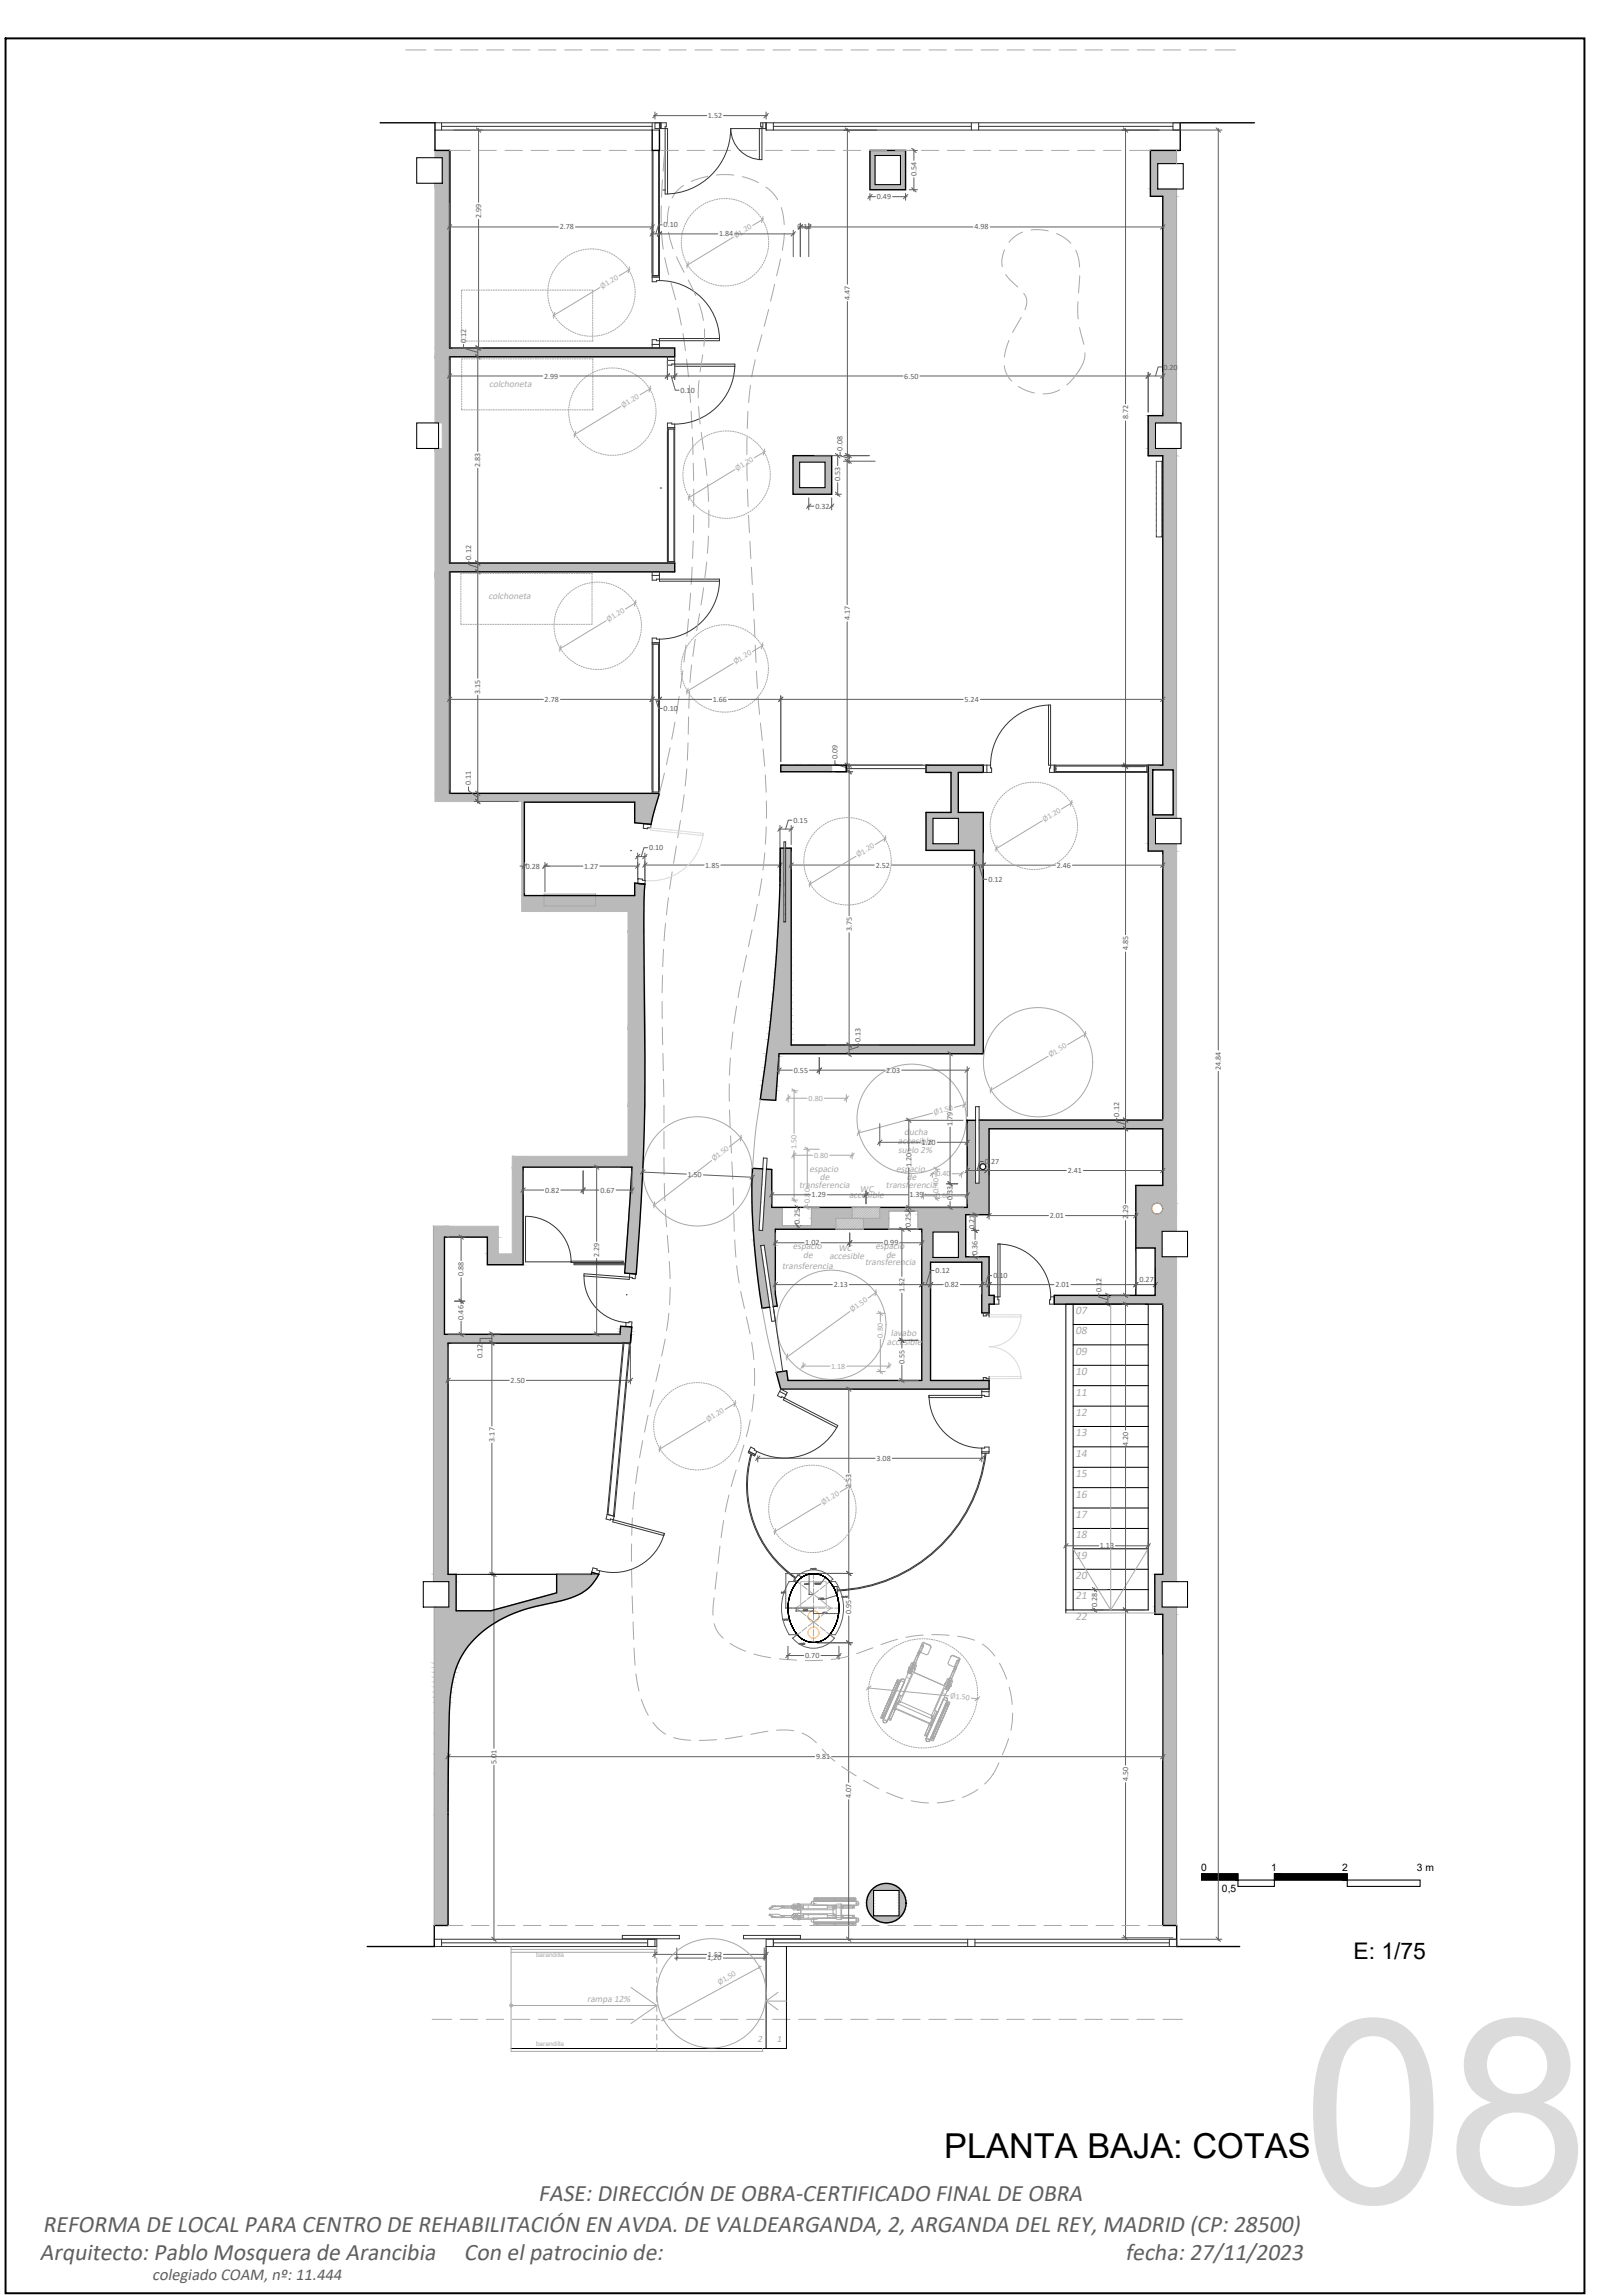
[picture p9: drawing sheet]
<svg xmlns="http://www.w3.org/2000/svg" width="297mm" height="420mm" viewBox="0 0 297 420" stroke-linecap="round" stroke-linejoin="round" font-family="sans-serif">
<defs><g id="words">
<text font-size="6.3" x="172.8" y="395.1">PLANTA BAJA: COTAS</text>
<g font-size="4.4" fill="#5e5e5e">
<text x="98.5" y="402.9">FASE: DIRECCIÓN DE OBRA-CERTIFICADO FINAL DE OBRA</text>
<text x="7.3" y="413.7">Arquitecto: Pablo Mosquera de Arancibia</text>
<text x="7.8" y="408.6">REFORMA DE LOCAL PARA CENTRO DE REHABILITACIÓN EN AVDA. DE VALDEARGANDA, 2, ARGANDA DEL REY, MADRID (CP: 28500)</text>
<text x="84.9" y="413.7">Con el patrocinio de:</text>
<text x="205.9" y="413.7">fecha: 27/11/2023</text>
</g>
<text font-size="4.2" x="247.7" y="358.7">E: 1/75</text>
<text font-size="3.1" fill="#5e5e5e" x="27.8" y="417.5">colegiado COAM, nº: 11.444</text>
<g font-size="2.1" fill="#a8a8a8">
<text x="196.8" y="244.3">08</text>
<text x="196.8" y="240.6">07</text>
<text x="196.8" y="251.8">10</text>
<text x="196.8" y="248">09</text>
<text x="196.8" y="255.5">11</text>
<text x="196.8" y="263">13</text>
<text x="196.8" y="259.2">12</text>
<text x="196.8" y="266.7">14</text>
<text x="196.8" y="274.2">16</text>
<text x="196.8" y="270.4">15</text>
<text x="196.8" y="281.6">18</text>
<text x="196.8" y="277.9">17</text>
<text x="196.8" y="285.4">19</text>
<text x="196.8" y="289.1">20</text>
<text x="196.8" y="292.8">21</text>
<text x="196.8" y="296.6">22</text>
</g>
<g font-size="1.9">
<text x="219.8" y="342.6">0</text>
<text x="223.6" y="346.4">0,5</text>
<text x="232.6" y="342.6">1</text>
<text x="245.7" y="342.6">2</text>
<text x="259.3" y="342.6">3 m</text>
</g>
<g font-size="1.8" fill="#a8a8a8">
<text x="89.5" y="70.9">colchoneta</text>
<text x="89.4" y="109.7">colchoneta</text>
<text x="164.3" y="209.4">accesible</text>
<text x="165.5" y="207.9">ducha</text>
<text x="148.1" y="214.5">espacio</text>
<text x="164" y="214.5">espacio</text>
<text x="164.4" y="211.1">suelo 2%</text>
<text x="146.2" y="217.4">transferencia</text>
<text x="150.1" y="216">de</text>
<text x="155.4" y="219.4">accesible</text>
<text x="157.4" y="218.1">WC</text>
<text x="162.1" y="217.4">transferencia</text>
<text x="166" y="216">de</text>
<text x="143.2" y="232.3">transferencia</text>
<text x="145.1" y="228.7">espacio</text>
<text x="147" y="230.2">de</text>
<text x="151.8" y="230.5">accesible</text>
<text x="153.5" y="229.1">WC</text>
<text x="158.3" y="231.6">transferencia</text>
<text x="160.2" y="228.7">espacio</text>
<text x="162.2" y="230.2">de</text>
<text x="163.1" y="244.6">lavabo</text>
<text x="162.3" y="246.3">accesible</text>
<text x="107.5" y="366.5">rampa 12%</text>
<text x="138.6" y="373.8">2</text>
<text x="142.2" y="373.8">1</text>
</g>
<g font-size="1.5" fill="#5e5e5e">
<text x="129.6" y="21.6">1.52</text>
<text x="167.7" y="32.3" transform="rotate(-90 167.7 32.3)">0.54</text>
<text x="88.1" y="39.9" transform="rotate(-90 88.1 39.9)">2.99</text>
<text x="102.4" y="42">2.78</text>
<text x="121.5" y="41.6">0.10</text>
<text x="146" y="42">0.12</text>
<text x="160.5" y="36.4">0.49</text>
<text x="178.4" y="42">4.98</text>
<text x="131.6" y="43.3">1.84</text>
<text x="155.6" y="54.9" transform="rotate(-90 155.6 54.9)">4.47</text>
<text x="85.3" y="62.8" transform="rotate(-90 85.3 62.8)">0.12</text>
<text x="99.6" y="69.3">2.99</text>
<text x="124.5" y="71.9">0.10</text>
<text x="165.5" y="69.3">6.50</text>
<text x="212.9" y="67.6">0.20</text>
<text x="206.5" y="76.8" transform="rotate(-90 206.5 76.8)">8.72</text>
<text x="154.2" y="82.5" transform="rotate(-90 154.2 82.5)">0.08</text>
<text x="87.9" y="85.5" transform="rotate(-90 87.9 85.5)">2.83</text>
<text x="153.8" y="88.1" transform="rotate(-90 153.8 88.1)">0.53</text>
<text x="149.2" y="93.1">0.32</text>
<text x="86.3" y="102.4" transform="rotate(-90 86.3 102.4)">0.12</text>
<text x="155.5" y="113.5" transform="rotate(-90 155.5 113.5)">4.17</text>
<text x="87.9" y="127" transform="rotate(-90 87.9 127)">3.15</text>
<text x="99.7" y="128.5">2.78</text>
<text x="121.5" y="130.1">0.10</text>
<text x="130.5" y="128.5">1.66</text>
<text x="176.5" y="128.5">5.24</text>
<text x="86.2" y="143.8" transform="rotate(-90 86.2 143.8)">0.11</text>
<text x="153.3" y="139" transform="rotate(-90 153.3 139)">0.09</text>
<text x="118.8" y="155.6">0.10</text>
<text x="145.2" y="150.6">0.15</text>
<text x="96.2" y="159">0.28</text>
<text x="106.9" y="159">1.27</text>
<text x="129.1" y="158.8">1.85</text>
<text x="160.3" y="158.8">2.52</text>
<text x="180.9" y="161.4">0.12</text>
<text x="193.4" y="158.8">2.46</text>
<text x="155.9" y="170.5" transform="rotate(-90 155.9 170.5)">3.75</text>
<text x="206.5" y="174" transform="rotate(-90 206.5 174)">4.85</text>
<text x="157.5" y="190.8" transform="rotate(-90 157.5 190.8)">0.13</text>
<text x="145.3" y="196.4">0.55</text>
<text x="162.2" y="196.4">2.03</text>
<text x="223.4" y="195.9" transform="rotate(-90 223.4 195.9)">24.84</text>
<text x="168.6" y="209.6">1.20</text>
<text x="174.3" y="206.1" transform="rotate(-90 174.3 206.1)">1.79</text>
<text x="204.8" y="204.4" transform="rotate(-90 204.8 204.4)">0.12</text>
<text x="125.8" y="215.4" transform="rotate(3 125.8 215.4)">1.50</text>
<text x="166.8" y="213.6" transform="rotate(-90 166.8 213.6)">1.20</text>
<text x="180.3" y="213.1">0.27</text>
<text x="195.4" y="214.8">2.41</text>
<text x="99.8" y="218.3">0.82</text>
<text x="109.9" y="218.3">0.67</text>
<text x="148.5" y="219.2">1.29</text>
<text x="166.4" y="219.2">1.39</text>
<text x="174.3" y="219.7" transform="rotate(-90 174.3 219.7)">0.33</text>
<text x="146.4" y="224" transform="rotate(-90 146.4 224)">0.25</text>
<text x="147.4" y="228">1.02</text>
<text x="161.8" y="228">0.99</text>
<text x="166.7" y="224.6" transform="rotate(-90 166.7 224.6)">0.25</text>
<text x="178.4" y="225.1" transform="rotate(-90 178.4 225.1)">0.21</text>
<text x="192.1" y="223">2.01</text>
<text x="206.5" y="223.2" transform="rotate(-90 206.5 223.2)">2.29</text>
<text x="84.9" y="233.7" transform="rotate(-90 84.9 233.7)">0.88</text>
<text x="109.7" y="230.1" transform="rotate(-90 109.7 230.1)">2.29</text>
<text x="171.2" y="233">0.12</text>
<text x="178.9" y="229.8" transform="rotate(-90 178.9 229.8)">0.36</text>
<text x="181.8" y="234">0.10</text>
<text x="152.6" y="235.6">2.13</text>
<text x="165.5" y="236.5" transform="rotate(-90 165.5 236.5)">1.52</text>
<text x="172.9" y="235.6">0.82</text>
<text x="193.1" y="235.6">2.01</text>
<text x="201.6" y="236.5" transform="rotate(-90 201.6 236.5)">0.12</text>
<text x="208.6" y="234.7">0.27</text>
<text x="84.9" y="241.6" transform="rotate(-90 84.9 241.6)">0.46</text>
<text x="88.3" y="248.6" transform="rotate(-90 88.3 248.6)">0.12</text>
<text x="165.5" y="249.7" transform="rotate(-90 165.5 249.7)">0.55</text>
<text x="93.5" y="253.2">2.50</text>
<text x="90.5" y="263.9" transform="rotate(-90 90.5 263.9)">3.17</text>
<text x="160.4" y="267.4">3.08</text>
<text x="206.5" y="264.7" transform="rotate(-90 206.5 264.7)">4.20</text>
<text x="155.8" y="272.5" transform="rotate(-90 155.8 272.5)">2.53</text>
<text x="201.3" y="283.5">1.13</text>
<text x="155.8" y="295.6" transform="rotate(-90 155.8 295.6)">0.95</text>
<text x="200.8" y="294.2" transform="rotate(-90 200.8 294.2)">0.28</text>
<text x="147.4" y="303.6">0.70</text>
<text x="90.9" y="322.9" transform="rotate(-90 90.9 322.9)">5.01</text>
<text x="149.4" y="322.1">9.81</text>
<text x="155.8" y="329.2" transform="rotate(-90 155.8 329.2)">4.07</text>
<text x="206.5" y="326.1" transform="rotate(-90 206.5 326.1)">4.50</text>
<text x="129.4" y="358.8">1,20</text>
<text x="129.6" y="358.2">1.52</text>
</g>
<g font-size="1.5" fill="#a8a8a8">
<text x="134.6" y="43.6" transform="rotate(-31 134.6 43.6)">Ø1.20</text>
<text x="110.2" y="52.8" transform="rotate(-31 110.2 52.8)">Ø1.20</text>
<text x="114" y="74.6" transform="rotate(-31 114 74.6)">Ø1.20</text>
<text x="134.9" y="86.1" transform="rotate(-31 134.9 86.1)">Ø1.20</text>
<text x="111.4" y="113.8" transform="rotate(-31 111.4 113.8)">Ø1.20</text>
<text x="134.6" y="121.6" transform="rotate(-31 134.6 121.6)">Ø1.20</text>
<text x="191.2" y="150.5" transform="rotate(-31 191.2 150.5)">Ø1.20</text>
<text x="157.1" y="157" transform="rotate(-31 157.1 157)">Ø1.20</text>
<text x="192.2" y="193.6" transform="rotate(-31 192.2 193.6)">Ø1.50</text>
<text x="148" y="201.5">0.80</text>
<text x="171" y="204.1" transform="rotate(-15 171 204.1)">Ø1.50</text>
<text x="130.7" y="212.6" transform="rotate(-38 130.7 212.6)">Ø1.50</text>
<text x="145.8" y="210.4" transform="rotate(-90 145.8 210.4)">1.50</text>
<text x="149" y="212">0.80</text>
<text x="171.4" y="215.3">0.40</text>
<text x="148.2" y="220.2" transform="rotate(-90 148.2 220.2)">0.80</text>
<text x="171.3" y="219.4">0.60</text>
<text x="171.8" y="218.3" transform="rotate(-90 171.8 218.3)">0.40</text>
<text x="156" y="240.2" transform="rotate(-36 156 240.2)">Ø1.50</text>
<text x="161.6" y="244.9" transform="rotate(-90 161.6 244.9)">0.80</text>
<text x="152.1" y="250.6">1.18</text>
<text x="129.6" y="260.4" transform="rotate(-31 129.6 260.4)">Ø1.20</text>
<text x="150.6" y="275.5" transform="rotate(-31 150.6 275.5)">Ø1.20</text>
<text x="173.9" y="310.9" transform="rotate(6 173.9 310.9)">Ø1.50</text>
<text x="131.7" y="363.4" transform="rotate(-29 131.7 363.4)">Ø1,50</text>
</g>
<g font-size="1.2" fill="#a8a8a8">
<text x="98.1" y="358.3">barandilla</text>
<text x="98.1" y="374.6">barandilla</text>
</g>
</g></defs>
<!-- layer: Sombra gris-relleno -->
<g fill="#bababa" stroke="#bababa" stroke-width=".18">
<path d="M116.2 150.2h3.1l-.1 .4z"/>
<path d="M116.2 161.7l1.8 .2h-1.8z"/>
<path d="M115.1 222.8h2.1l-.7 10.3z"/>
<path d="M179.3 213.6v.1z"/>
<path d="M142.1 251.2l1.9-.2v.2z"/>
<path d="M113.6 242.8l.9 .1z"/>
<path d="M115.4 245.6v.3z"/>
<path d="M139.4 199.6h2.7l-.1 1.7z"/>
<path d="M137.7 213.9l1.9 .1h-1.9z"/>
<path d="M140.3 214l.9 .1z"/>
<path d="M141.2 236.9h.7l.3 2.2z"/>
<path d="M139.3 238.2h1.4l.2 1.1z"/>
<path d="M79.6 27.5l2.7 1.4v-1.4zM79.6 27.5l2.7 1.4h-2.7z"/>
<path d="M80.9 28.9l1.4 4.6v-4.6zM80.9 28.9l1.4 4.6h-1.4z"/>
<path d="M79.6 33.5l2.7 30.2v-30.2zM79.6 33.5l2.7 30.2h-2.7z"/>
<path d="M79.6 63.7l43.9 1.6v-1.6zM79.6 63.7l43.9 1.6h-43.9z"/>
<path d="M79.6 65.3l2.7 12.1v-12.1zM79.6 65.3l2.7 12.1h-2.7z"/>
<path d="M80.9 77.4l1.4 4.7v-4.7zM80.9 77.4l1.4 4.7h-1.4z"/>
<path d="M79.6 82.1l2.7 21v-21zM79.6 82.1l2.7 21h-2.7z"/>
<path d="M79.6 103.1l43.9 1.6v-1.6zM79.6 103.1l43.9 1.6h-43.9z"/>
<path d="M79.6 104.7l2.7 40.5v-40.5zM79.6 104.7l2.7 40.5h-2.7z"/>
<path d="M79.6 145.2l40.6 1.5 .5-1.5zM79.6 145.2l40.6 1.5h-40.6z"/>
<path d="M95.5 146.7l24.7 .2v-.2zM95.5 146.7l24.7 .2h-24.7z"/>
<path d="M116.2 146.9l3.6 1.3 .4-1.3zM116.2 146.9l3.6 1.3h-3.6z"/>
<path d="M116.2 148.2l3.1 2 .5-2zM116.2 148.2l3.1 2h-3.1z"/>
<path d="M116.2 150.2v.4h3zM116.2 150.6h3l-.1 .3z"/>
<path d="M116.2 161.9l1.7 2.1 .1-2.1zM116.2 161.9l1.7 2.1h-1.7z"/>
<path d="M95.5 146.9l.5 17.1v-17.1zM95.5 146.9l.5 17.1h-.5z"/>
<path d="M95.5 164l22.4 .9v-.9zM95.5 164l22.4 .9h-22.4z"/>
<path d="M95.5 164.9l22.4 2v-2zM95.5 164.9l22.4 2h-22.4z"/>
<path d="M114.9 166.9l3 3.5v-3.5zM114.9 166.9l3 3.5h-3z"/>
<path d="M114.9 170.4l3.2 17.8-.2-17.8zM114.9 170.4l3.2 17.8h-3.2z"/>
<path d="M114.9 188.2l3.2 14.2v-14.2zM114.9 188.2l3.2 14.2h-3.2z"/>
<path d="M114.9 202.4l2.9 9.2 .3-9.2zM114.9 202.4l2.9 9.2h-2.9z"/>
<path d="M114.9 211.6l2.9 .1v-.1zM114.9 211.6l2.9 .1h-2.9z"/>
<path d="M93.7 211.7l23.9 2 .2-2zM93.7 211.7l23.9 2h-23.9z"/>
<path d="M115.7 213.7l1.6 6.2 .3-6.2zM115.7 213.7l1.6 6.2h-2z"/>
<path d="M115.3 219.9l1.9 2.9 .1-2.9zM115.3 219.9l1.9 2.9h-2.1z"/>
<path d="M82 224.5l9.2 2v-2zM82 224.5l9.2 2h-9.2z"/>
<path d="M93.7 213.7l2 15.9v-15.9zM93.7 213.7l2 15.9h-2z"/>
<path d="M89.2 226.5l2 3.1v-3.1zM89.2 226.5l2 3.1h-2z"/>
<path d="M89.2 229.6l6.5 1.9v-1.9zM89.2 229.6l6.5 1.9h-6.5z"/>
<path d="M115.1 222.8l-.8 10.3h2.2zM114.3 233.1h2.2l-.1 .2z"/>
<path d="M210.5 27.5l4.8 2.5v-2.5zM210.5 27.5l4.8 2.5h-4.8z"/>
<path d="M210.5 30l1.4 4.6v-4.6zM210.5 30l1.4 4.6h-1.4z"/>
<path d="M210.5 34.6l4.8 1.3v-1.3zM210.5 34.6l4.8 1.3h-4.8z"/>
<path d="M212.8 35.9l2.5 40.2v-40.2zM212.8 35.9l2.5 40.2h-2.5z"/>
<path d="M210.1 76.1l5.2 1.3v-1.3zM210.1 76.1l5.2 1.3h-5.2z"/>
<path d="M210.1 77.4l1.4 4.7v-4.7zM210.1 77.4l1.4 4.7h-1.4z"/>
<path d="M210.1 82.1l5.2 1.3v-1.3zM210.1 82.1l5.2 1.3h-5.2z"/>
<path d="M212.8 83.4l2.5 56.7v-56.7zM212.8 83.4l2.5 56.7h-2.5z"/>
<path d="M210.1 140.1l5.2 .8v-.8zM210.1 140.1l5.2 .8h-5.2z"/>
<path d="M214.7 140.9l.6 8.3v-8.3zM214.7 140.9l.6 8.3h-.6z"/>
<path d="M210.1 140.9l.9 8.3v-8.3zM210.1 140.9l.9 8.3h-.9z"/>
<path d="M210.1 149.2l5.2 .6v-.6zM210.1 149.2l5.2 .6h-5.2z"/>
<path d="M210.1 149.8l1.4 4.7v-4.7zM210.1 149.8l1.4 4.7h-1.4z"/>
<path d="M210.1 154.5l5.2 1.3v-1.3zM210.1 154.5l5.2 1.3h-5.2z"/>
<path d="M212.8 155.8l2.5 49.3v-49.3zM212.8 155.8l2.5 49.3h-2.5z"/>
<path d="M179.2 205.1l36.1 1.6v-1.6zM179.2 205.1l36.1 1.6h-36.1z"/>
<path d="M179.2 206.7l1.8 6.4v-6.4zM179.2 206.7l1.8 6.4h-1.7z"/>
<path d="M179.9 213.1h1.1zM179.9 213.1h1.1z"/>
<path d="M179.3 213.1h.5zM179.3 213.1h.4z"/>
<path d="M180 213.1h1zM180 213.1h1z"/>
<path d="M179.3 213.1h.4zM179.3 213.1h.3z"/>
<path d="M180.1 213.1l.9 .1zM180.1 213.1l.9 .1z"/>
<path d="M179.3 213.1h.3zM179.3 213.1l.3 .1z"/>
<path d="M180.2 213.2l.8 .1zM180.2 213.2l.8 .1z"/>
<path d="M179.3 213.2h.3zM179.3 213.2l.2 .1z"/>
<path d="M180.3 213.3h.7zM180.3 213.3h.7z"/>
<path d="M179.3 213.3h.2zM179.3 213.3h.1z"/>
<path d="M180.3 213.3l.7 .1zM180.3 213.3l.7 .1z"/>
<path d="M179.3 213.3l.1 .1zM179.3 213.3l.1 .1z"/>
<path d="M180.4 213.4l.6 .1v-.1zM180.4 213.4l.6 .1h-.6z"/>
<path d="M179.3 213.4v.1zM179.3 213.4v.1z"/>
<path d="M180.4 213.5l.6 .1zM180.4 213.5l.6 .1z"/>
<path d="M180.4 213.6l.6 .1v-.1zM180.4 213.6l.6 .1h-.6z"/>
<path d="M180.4 213.7l.6 .1zM180.4 213.7l.6 .1z"/>
<path d="M179.3 213.7l.1 .1zM179.3 213.7l.1 .1z"/>
<path d="M180.4 213.8l.6 .1v-.1zM180.4 213.8l.6 .1h-.7z"/>
<path d="M179.3 213.8l.1 .1zM179.3 213.8l.1 .1z"/>
<path d="M180.3 213.9l.7 .1zM180.3 213.9l.7 .1z"/>
<path d="M179.3 213.9l.2 .1zM179.3 213.9l.2 .1z"/>
<path d="M180.3 214h.7zM180.3 214h.7z"/>
<path d="M179.3 214h.3zM179.3 214h.3z"/>
<path d="M180.2 214l.8 .1zM180.1 214.1h.9z"/>
<path d="M179.3 214l.3 .1zM179.3 214l.3 .1z"/>
<path d="M180.1 214.1h.9zM180 214.1h1z"/>
<path d="M179.3 214.1h.4zM179.3 214.1h.4z"/>
<path d="M180 214.1h1zM179.9 214.1h1.1z"/>
<path d="M179.3 214.1h.5zM179.3 214.1h.5z"/>
<path d="M179.3 214.1l1.7 2.5v-2.5zM179.3 214.1l1.7 2.5h-1.8z"/>
<path d="M177 205.1l1.5 11.5v-11.5zM177 205.1l1.5 11.5h-1.5z"/>
<path d="M212.8 206.7l2.5 10.3v-10.3zM212.8 206.7l2.5 10.3h-2.5z"/>
<path d="M207.9 217l7.4 3.3v-3.3zM207.9 217l7.4 3.3h-7.4z"/>
<path d="M211.9 220.3h3.4zM211.9 220.3h3.4z"/>
<path d="M207.9 220.3h3.8zM207.9 220.3h3.6z"/>
<path d="M212 220.3l3.3 .1zM212 220.3l3.3 .1z"/>
<path d="M207.9 220.3h3.6zM207.9 220.3l3.4 .1z"/>
<path d="M212.2 220.4l3.1 .1v-.1zM212.2 220.4l3.1 .1h-2.9z"/>
<path d="M207.9 220.4l3.3 .1 .1-.1zM207.9 220.4l3.3 .1h-3.3z"/>
<path d="M212.4 220.5l2.9 .1v-.1zM212.4 220.5l2.9 .1h-2.8z"/>
<path d="M207.9 220.5l3.1 .1 .2-.1zM207.9 220.5l3.1 .1h-3.1z"/>
<path d="M212.5 220.6l2.8 .1v-.1zM212.5 220.6l2.8 .1h-2.7z"/>
<path d="M207.9 220.6l3 .1 .1-.1zM207.9 220.6l3 .1h-3z"/>
<path d="M212.6 220.7l2.7 .2v-.2zM212.6 220.7l2.7 .2h-2.6z"/>
<path d="M207.9 220.7l2.9 .2 .1-.2zM207.9 220.7l2.9 .2h-2.9z"/>
<path d="M177 216.6l4 4.4v-4.4zM177 216.6l4 4.4h-4z"/>
<path d="M212.7 220.9l2.6 .2v-.2zM212.7 220.9l2.6 .2h-2.6z"/>
<path d="M207.9 220.9l2.9 .2v-.2zM207.9 220.9l2.9 .2h-2.9z"/>
<path d="M212.7 221.1l2.6 .2v-.2zM212.7 221.1l2.6 .2h-2.5z"/>
<path d="M207.9 221.1l2.9 .2v-.2zM207.9 221.1l2.9 .2h-2.9z"/>
<path d="M212.8 221.3l2.5 .1v-.1zM212.8 221.3l2.5 .1h-2.6z"/>
<path d="M207.9 221.3l2.9 .1v-.1zM207.9 221.3l2.9 .1h-2.9z"/>
<path d="M212.7 221.4l2.6 .2v-.2zM212.7 221.4l2.6 .2h-2.6z"/>
<path d="M207.9 221.4l2.9 .2v-.2zM207.9 221.4l2.9 .2h-2.9z"/>
<path d="M161 221l20 .7v-.7zM161 221l20 .7h-20z"/>
<path d="M212.7 221.6l2.6 .2v-.2zM212.7 221.6l2.6 .2h-2.7z"/>
<path d="M207.9 221.6l3 .2-.1-.2zM207.9 221.6l3 .2h-3z"/>
<path d="M212.6 221.8l2.7 .1v-.1zM212.6 221.8l2.7 .1h-2.8z"/>
<path d="M207.9 221.8l3.1 .1-.1-.1zM207.9 221.8l3.1 .1h-3.1z"/>
<path d="M212.5 221.9l2.8 .2v-.2zM212.4 222.1l.1-.2 2.8 .2z"/>
<path d="M207.9 221.9l3.3 .2-.2-.2zM207.9 221.9l3.3 .2h-3.3z"/>
<path d="M212.4 222.1l2.9 .1v-.1zM212.2 222.2l.2-.1 2.9 .1z"/>
<path d="M207.9 222.1l3.4 .1-.1-.1zM207.9 222.1l3.4 .1h-3.4z"/>
<path d="M212.2 222.2h3.1zM212 222.2h3.3z"/>
<path d="M207.9 222.2h3.6zM207.9 222.2h3.6z"/>
<path d="M212 222.2l3.3 .1zM211.9 222.3h3.4z"/>
<path d="M207.9 222.2l3.8 .1zM207.9 222.2l3.8 .1z"/>
<path d="M168 221.7l13 .7v-.7zM168 221.7l13 .7h-13z"/>
<path d="M161 221.7l1.7 1.4v-1.4zM161 221.7l1.7 1.4h-1.7z"/>
<path d="M168 222.4l8.7 2.6v-2.6zM168 222.4l8.7 2.6h-8.7z"/>
<path d="M158 223.1l4.7 1.9v-1.9zM158 223.1l4.7 1.9h-4.7z"/>
<path d="M207.9 222.3l7.4 3.1v-3.1zM207.9 222.3l7.4 3.1h-7.4z"/>
<path d="M168.7 225l8 .6v-.6zM168.7 225l8 .6h-8z"/>
<path d="M207.9 225.4l4.8 3.1v-3.1zM207.9 225.4l4.8 3.1h-4.8z"/>
<path d="M211.5 228.5l1.2 1.6v-1.6zM211.5 228.5l1.2 1.6h-1.2z"/>
<path d="M175.4 225.6l1.3 4.5v-4.5zM175.4 225.6l1.3 4.5h-1.3z"/>
<path d="M175.4 230.1l5.6 .1v-.1zM175.4 230.1l5.6 .1h-5.6z"/>
<path d="M168.7 225.6l2.1 4.6v-4.6zM168.7 225.6l2.1 4.6h-2.1z"/>
<path d="M168.7 230.2l12.3 .9v-.9zM168.7 230.2l12.3 .9h-12.3z"/>
<path d="M211.5 230.1l3.8 7.1v-7.1zM211.5 230.1l3.8 7.1h-3.8z"/>
<path d="M179.7 231.1l1.3 6.1v-6.1zM179.7 231.1l1.3 6.1h-1.3z"/>
<path d="M193 237.2l22.3 1.6v-1.6zM193 237.2l22.3 1.6h-22.3z"/>
<path d="M179.7 237.2l2.2 1.6v-1.6zM179.7 237.2l2.2 1.6h-2.2z"/>
<path d="M179.7 238.8l1.3 1.5v-1.5zM179.7 238.8l1.3 1.5h-1.3z"/>
<path d="M168.7 231.1l1.6 21.6v-21.6zM168.7 231.1l1.6 21.6h-1.6z"/>
<path d="M142.1 251.2l2.1 1.5-.2-1.5zM142.1 251.2l2.1 1.5h-1.7z"/>
<path d="M142.5 252.7l38.5 .1zM142.5 252.7l38.5 .1z"/>
<path d="M142.5 252.8l38.5 1.5v-1.5zM142.5 252.8l38.5 1.5h-38.1z"/>
<path d="M212.8 238.8l2.5 49.4v-49.4zM212.8 238.8l2.5 49.4h-2.5z"/>
<path d="M211.3 288.2l4 1.4v-1.4zM211.3 288.2l4 1.4h-4z"/>
<path d="M211.3 289.6l1.4 4.6v-4.6zM211.3 289.6l1.4 4.6h-1.4z"/>
<path d="M211.3 294.2l4 1.4v-1.4zM211.3 294.2l4 1.4h-4z"/>
<path d="M212.8 295.6l2.5 56.9v-56.9zM212.8 295.6l2.5 56.9h-2.5z"/>
<path d="M79.3 224.5l2.7 2v-2zM79.3 224.5l2.7 2h-2.7z"/>
<path d="M113.6 242.9l2 .1zM113.6 242.9l2 .1z"/>
<path d="M113.6 243h2zM113.6 243h2z"/>
<path d="M113.6 243l2 .1v-.1zM113.6 243l2 .1h-2z"/>
<path d="M113.6 243.1l2 .2v-.2zM113.6 243.1l2 .2h-2.1z"/>
<path d="M113.5 243.3l2 .5 .1-.5zM113.5 243.3l2 .5h-2z"/>
<path d="M113.5 243.8l2 .5v-.5zM113.5 243.8l2 .5h-2z"/>
<path d="M79.3 226.5l2 17.8v-17.8zM79.3 226.5l2 17.8h-2z"/>
<path d="M79.3 244.3l36.1 1.3 .1-1.3zM79.3 244.3l36.1 1.3h-36.1z"/>
<path d="M79.3 245.6l36.1 .3v-.3zM79.3 245.6l36.1 .3h-36.1z"/>
<path d="M79.3 245.9l2.7 42.3v-42.3zM79.3 245.9l2.7 42.3h-2.7z"/>
<path d="M101.9 288.2l7.3 .8 .4-.8zM101.9 288.2l7.3 .8h-7.3z"/>
<path d="M79.3 288.2l4.2 1.4v-1.4zM79.3 288.2l4.2 1.4h-4.2z"/>
<path d="M101.9 289l6.7 .7 .6-.7zM101.9 289l6.7 .7h-6.7z"/>
<path d="M101.9 289.7l6.5 .3 .2-.3zM101.9 289.7l6.5 .3h-6.5z"/>
<path d="M101.9 290l6.2 .3 .3-.3zM101.9 290l6.2 .3h-6.2z"/>
<path d="M101.9 290.3l5.9 .3 .3-.3zM101.9 290.3l5.9 .3h-5.9z"/>
<path d="M101.9 290.6l5.6 .3 .3-.3zM101.9 290.6l5.6 .3h-5.6z"/>
<path d="M101.9 290.9l5.3 .3 .3-.3zM101.9 290.9l5.3 .3h-5.3z"/>
<path d="M101.9 291.2l4.9 .2 .4-.2zM101.9 291.2l4.9 .2h-4.9z"/>
<path d="M101.9 291.4l4.6 .2 .3-.2zM101.9 291.4l4.6 .2h-4.6z"/>
<path d="M101.9 291.6h4.6zM101.8 291.6h4.7z"/>
<path d="M101.8 291.6l4.3 .2 .4-.2zM101 291.8l.8-.2 4.3 .2z"/>
<path d="M101 291.8l4.3 .4 .8-.4zM99.7 292.2l1.3-.4 4.3 .4z"/>
<path d="M99.7 292.2l4.8 .3 .8-.3zM98.5 292.5l1.2-.3 4.8 .3z"/>
<path d="M98.5 292.5l5.2 .3 .8-.3zM97.5 292.8l1-.3 5.2 .3z"/>
<path d="M97.5 292.8l5.2 .3 1-.3zM96.6 293.1l.9-.3 5.2 .3z"/>
<path d="M96.6 293.1l5.2 .2 .9-.2zM95.8 293.3l.8-.2 5.2 .2z"/>
<path d="M95.8 293.3l5.1 .2 .9-.2zM95 293.5l.8-.2 5.1 .2z"/>
<path d="M95 293.5l4 .4 1.9-.4zM93.5 293.9l1.5-.4 4 .4z"/>
<path d="M93.5 293.9l4.5 .2 1-.2zM92.7 294.1l.8-.2 4.5 .2z"/>
<path d="M82.1 289.6l1.4 4.6v-4.6zM82.1 289.6l1.4 4.6h-1.4z"/>
<path d="M92.7 294.1l4.3 .3 1-.3zM91.8 294.4l.9-.3 4.3 .3z"/>
<path d="M91.8 294.4l4.2 .2 1-.2zM90.7 294.6l1.1-.2 4.2 .2z"/>
<path d="M90.7 294.6l4.6 .3 .7-.3zM89.8 294.9l.9-.3 4.6 .3z"/>
<path d="M79.5 294.2l4 .7v-.7zM79.5 294.2l4 .7h-4z"/>
<path d="M79.5 294.9h15.8zM79.5 294.9l15.6 .1z"/>
<path d="M79.5 295l14.6 .3 1-.3zM79.5 295l14.6 .3h-14.6z"/>
<path d="M79.5 295.3l13.7 .4 .9-.4zM79.5 295.3l13.7 .4h-13.7z"/>
<path d="M79.5 295.7l12.9 .4 .8-.4zM79.5 295.7l12.9 .4h-12.9z"/>
<path d="M79.5 296.1l12 .5 .9-.5zM79.5 296.1l12 .5h-12z"/>
<path d="M79.5 296.6l11.1 .5 .9-.5zM79.5 296.6l11.1 .5h-11.1z"/>
<path d="M79.5 297.1l10.3 .5 .8-.5zM79.5 297.1l10.3 .5h-10.3z"/>
<path d="M79.5 297.6l9.5 .5 .8-.5zM79.5 297.6l9.5 .5h-9.5z"/>
<path d="M79.5 298.1l8.8 .6 .7-.6zM79.5 298.1l8.8 .6h-8.8z"/>
<path d="M79.5 298.7l8.1 .6 .7-.6zM79.5 298.7l8.1 .6h-8.1z"/>
<path d="M79.5 299.3l7.4 .7 .7-.7zM79.5 299.3l7.4 .7h-7.4z"/>
<path d="M79.5 300l6.8 .7 .6-.7zM79.5 300l6.8 .7h-6.8z"/>
<path d="M79.5 300.7l6.2 .7 .6-.7zM79.5 300.7l6.2 .7h-6.2z"/>
<path d="M79.5 301.4l5.7 .7 .5-.7zM79.5 301.4l5.7 .7h-5.7z"/>
<path d="M79.5 302.1l5.2 .8 .5-.8zM79.5 302.1l5.2 .8h-5.2z"/>
<path d="M79.5 302.9l4.7 .8 .5-.8zM79.5 302.9l4.7 .8h-4.7z"/>
<path d="M79.5 303.7l4.3 .8 .4-.8zM79.5 303.7l4.3 .8h-4.3z"/>
<path d="M79.5 304.5l4 .8 .3-.8zM79.5 304.5l4 .8h-4z"/>
<path d="M79.5 305.3l3.7 .9 .3-.9zM79.5 305.3l3.7 .9h-3.7z"/>
<path d="M79.5 306.2l3.5 .9 .2-.9zM79.5 306.2l3.5 .9h-3.5z"/>
<path d="M79.5 307.1l3.3 .9 .2-.9zM79.5 307.1l3.3 .9h-3.3z"/>
<path d="M79.5 308l3.1 .9 .2-.9zM79.5 308l3.1 .9h-3.1z"/>
<path d="M79.5 308.9l3 .9 .1-.9zM79.5 308.9l3 .9h-3z"/>
<path d="M79.5 309.8l2.9 .9 .1-.9zM79.5 309.8l2.9 .9h-2.9z"/>
<path d="M79.5 310.7l2.8 1 .1-1zM79.5 310.7l2.8 1h-2.8z"/>
<path d="M79.5 311.7l2.7 1.9 .1-1.9zM79.5 311.7l2.7 1.9h-2.7z"/>
<path d="M79.5 313.6l2.6 3.8 .1-3.8zM79.5 313.6l2.6 3.8h-2.6z"/>
<path d="M79.5 317.4l2.6 3.8v-3.8zM79.5 317.4l2.6 3.8h-2.6z"/>
<path d="M79.5 321.2l2.5 3.7 .1-3.7zM79.5 321.2l2.5 3.7h-2.5z"/>
<path d="M79.5 324.9l2.5 7.3v-7.3zM79.5 324.9l2.5 7.3h-2.5z"/>
<path d="M79.5 332.2l2.5 20.3v-20.3zM79.5 332.2l2.5 20.3h-2.5z"/>
<path d="M169.5 140.1l10.5 .6v-.6zM169.5 140.1l10.5 .6h-10.5z"/>
<path d="M169.5 140.7l10.5 .7v-.7zM169.5 140.7l10.5 .7h-10.5z"/>
<path d="M174.1 141.4l1.3 7.3v-7.3zM174.1 141.4l1.3 7.3h-1.3z"/>
<path d="M169.5 148.7l10.5 1.1v-1.1zM169.5 148.7l10.5 1.1h-10.5z"/>
<path d="M175.4 149.8l4.6 4.7v-4.7zM175.4 149.8l4.6 4.7h-4.6z"/>
<path d="M169.5 149.8l1.3 4.7v-4.7zM169.5 149.8l1.3 4.7h-1.3z"/>
<path d="M169.5 154.5l10.5 1.2v-1.2zM169.5 154.5l10.5 1.2h-10.5z"/>
<path d="M142.8 155.3l.7 6.8v-6.8zM142.8 155.3l.7 6.8h-.8z"/>
<path d="M142.7 162.1l.8 1.7v-1.7zM142.7 162.1l.8 1.7h-.8z"/>
<path d="M142.7 163.8l.8 1.8v-1.8zM142.7 163.8l.8 1.8h-.9z"/>
<path d="M142.6 165.6l.9 1.7v-1.7zM142.6 165.6l.9 1.7h-1z"/>
<path d="M143.8 155.3l1 13.5v-13.5zM143.8 155.3l1 13.5h-1z"/>
<path d="M142.5 167.3l1 1.5v-1.5zM142.5 167.3l1 1.5h-1z"/>
<path d="M142.5 168.8l2.3 .2v-.2zM142.5 168.8l2.3 .2h-2.3z"/>
<path d="M142.5 169l2.3 1.6v-1.6zM142.5 169l2.3 1.6h-2.4z"/>
<path d="M142.4 170.6l2.4 1.5v-1.5zM142.4 170.6l2.4 1.5h-2.5z"/>
<path d="M142.3 172.1l2.5 1.6v-1.6zM142.3 172.1l2.5 1.6h-2.6z"/>
<path d="M142.2 173.7l2.6 1.5v-1.5zM142.2 173.7l2.6 1.5h-2.7z"/>
<path d="M142.1 175.2l2.7 1.5v-1.5zM142.1 175.2l2.7 1.5h-2.8z"/>
<path d="M142 176.7l2.8 1.4v-1.4zM142 176.7l2.8 1.4h-3z"/>
<path d="M141.8 178.1l3 1.4v-1.4zM141.8 178.1l3 1.4h-3.1z"/>
<path d="M141.7 179.5l3.1 1.3v-1.3zM141.7 179.5l3.1 1.3h-3.2z"/>
<path d="M141.6 180.8l3.2 1.3v-1.3zM141.6 180.8l3.2 1.3h-3.3z"/>
<path d="M141.5 182.1l3.3 1.3v-1.3zM141.5 182.1l3.3 1.3h-3.4z"/>
<path d="M141.4 183.4l3.4 1.3v-1.3zM141.4 183.4l3.4 1.3h-3.6zM141.2 184.7h3.6zM141.2 184.7h3.6z"/>
<path d="M141.2 184.7l3.6 1.2v-1.2zM141.2 184.7l3.6 1.2h-3.7z"/>
<path d="M141.1 185.9l3.7 1.1v-1.1zM141.1 185.9l3.7 1.1h-3.8z"/>
<path d="M141 187l3.8 1.2v-1.2zM141 187l3.8 1.2h-3.9z"/>
<path d="M140.9 188.2l3.9 1.1v-1.1zM140.9 188.2l3.9 1.1h-4z"/>
<path d="M140.8 189.3l4 1.1v-1.1zM140.8 189.3l4 1.1h-4.2z"/>
<path d="M178.4 155.7l1.6 35.6v-35.6zM178.4 155.7l1.6 35.6h-1.6z"/>
<path d="M140.6 190.4l4.2 .9v-.9zM140.6 190.4l4.2 .9h-4.3z"/>
<path d="M140.5 191.3l39.5 .1zM140.5 191.3l39.5 .1z"/>
<path d="M140.5 191.4l39.5 1v-1zM140.5 191.4l39.5 1h-39.6z"/>
<path d="M140.4 192.4l39.6 .5v-.5zM140.4 192.4l39.6 .5h-39.7z"/>
<path d="M140.3 192.9l2.2 .5 .1-.5zM140.3 192.9l2.2 .5h-2.3z"/>
<path d="M140.2 193.4l2.3 .9v-.9zM140.2 193.4l2.3 .9h-2.4z"/>
<path d="M140.1 194.3l2.3 1 .1-1zM140.1 194.3l2.3 1h-2.4z"/>
<path d="M140 195.3l2.4 .2v-.2zM140 195.3l2.4 .2h-2.4z"/>
<path d="M140 195.5l2.3 .7 .1-.7zM140 195.5l2.3 .7h-2.4z"/>
<path d="M139.9 196.2l2.3 1.7 .1-1.7zM139.9 196.2l2.3 1.7h-2.6z"/>
<path d="M139.6 197.9l2.6 .9v-.9zM139.6 197.9l2.6 .9h-2.7zM139.5 198.8h2.7zM139.5 198.8h2.7z"/>
<path d="M139.5 198.8l2.6 .8 .1-.8zM139.5 198.8l2.6 .8h-2.7z"/>
<path d="M139.4 199.6l-.3 1.7h2.9zM139.1 201.3h2.9v.1z"/>
<path d="M137.7 214l1.8 1.3 .1-1.3zM137.7 214l1.8 1.3h-1.8z"/>
<path d="M137.7 215.3l1.7 1.6 .1-1.6zM137.7 215.3l1.7 1.6h-1.8z"/>
<path d="M137.6 216.9l1.7 1.5 .1-1.5zM137.6 216.9l1.7 1.5h-1.7z"/>
<path d="M137.6 218.4l1.6 1.7 .1-1.7zM137.6 218.4l1.6 1.7h-1.6z"/>
<path d="M140.3 214.1l.9 6.9v-6.9zM140.3 214.1l.9 6.9h-1.4z"/>
<path d="M137.6 220.1l1.5 1.7 .1-1.7zM137.6 220.1l1.5 1.7h-1.4z"/>
<path d="M148.5 221l7.5 2.1v-2.1zM148.5 221l7.5 2.1h-7.5z"/>
<path d="M137.7 221.8l1.3 1.7 .1-1.7zM137.7 221.8l1.3 1.7h-1.2z"/>
<path d="M148.5 223.1l4.5 1.3v-1.3zM148.5 223.1l4.5 1.3h-4.5z"/>
<path d="M139.8 221l3.4 3.4v-3.4zM139.8 221l3.4 3.4h-3.6z"/>
<path d="M139.6 224.4l13.4 .6v-.6zM139.6 224.4l13.4 .6h-13.4z"/>
<path d="M137.8 223.5l1.1 1.7 .1-1.7zM137.8 223.5l1.1 1.7h-1z"/>
<path d="M139.6 225l2.3 .3v-.3zM139.6 225l2.3 .3h-2.3z"/>
<path d="M137.9 225.2l1.7 .1zM137.9 225.2l1.7 .1z"/>
<path d="M137.9 225.3h4zM137.9 225.3h4z"/>
<path d="M137.9 225.3l4 1.8v-1.8zM137.9 225.3l4 1.8h-3.9z"/>
<path d="M138 227.1l3.9 .9v-.9zM138 227.1l3.9 .9h-3.8z"/>
<path d="M138.1 228l1.1 .1 .7-.1zM138.1 228l1.1 .1h-1.1z"/>
<path d="M138.1 228.1l1.2 .7-.1-.7zM138.1 228.1l1.2 .7h-1.2z"/>
<path d="M138.1 228.8l1.5 1.7-.3-1.7zM138.1 228.8l1.5 1.7h-1.3z"/>
<path d="M138.3 230.5l1.5 1.7-.2-1.7zM138.3 230.5l1.5 1.7h-1.3z"/>
<path d="M138.5 232.2l1.6 1.6-.3-1.6zM138.5 232.2l1.6 1.6h-1.4z"/>
<path d="M138.7 233.8l1.6 1.5-.2-1.5zM138.7 233.8l1.6 1.5h-1.4z"/>
<path d="M138.9 235.3l1.6 1.5-.2-1.5zM138.9 235.3l1.6 1.5h-1.5z"/>
<path d="M139.9 228l2 8.9v-8.9zM139.9 228l2 8.9h-.7z"/>
<path d="M139 236.8l1.7 1.4-.2-1.4zM139 236.8l1.7 1.4h-1.4z"/>
<path d="M141.2 236.9l.3 2.2h.7zM141.5 239.1h.7l-.7 .1z"/>
<path d="M139.3 238.2l.1 1.1h1.5zM139.4 239.3h1.5l-1.4 .2z"/>
<path d="M142.9 140.1l9.3 .6v-.6zM142.9 140.1l9.3 .6h-9.3zM142.9 140.7l9.3 .6v-.6zM142.9 140.7l9.3 .6h-9.3z"/>
<path d="M161.9 344.8l1.1 .1zM161.4 344.9h1.6z"/>
<path d="M161.4 344.9l2.1 .2-.5-.2zM160.9 345.1l.5-.2 2.1 .2z"/>
<path d="M160.9 345.1l3.1 .2-.5-.2zM160.4 345.3l.5-.2 3.1 .2z"/>
<path d="M160.4 345.3l4.1 .3-.5-.3zM160 345.6l.4-.3 4.1 .3z"/>
<path d="M160 345.6l4.8 .4-.3-.4zM159.6 346l.4-.4 4.8 .4z"/>
<path d="M159.6 346l5.4 .1-.2-.1zM159.6 346l5.4 .1h-5.5z"/>
<path d="M164.5 346.1l.7 .3-.2-.3zM164.5 346.1l.7 .3h-.7z"/>
<path d="M159.5 346.1l.4 .3v-.3zM159.5 346.1l.4 .3h-.7z"/>
<path d="M164.5 346.4l1 .5-.3-.5zM164.5 346.4l1 .5h-1z"/>
<path d="M159.2 346.4l.7 .5v-.5zM159.2 346.4l.7 .5h-.9z"/>
<path d="M164.5 346.9l1.2 .5-.2-.5zM164.5 346.9l1.2 .5h-1.2z"/>
<path d="M159 346.9l.9 .5v-.5zM159 346.9l.9 .5h-1.1z"/>
<path d="M164.5 347.4l1.3 .5-.1-.5zM164.5 347.4l1.3 .5h-1.3z"/>
<path d="M158.8 347.4l1.1 .5v-.5zM158.8 347.4l1.1 .5h-1.3z"/>
<path d="M164.5 347.9l1.3 .5v-.5zM164.5 347.9l1.3 .5h-1.3z"/>
<path d="M158.6 347.9l1.3 .5v-.5zM158.6 347.9l1.3 .5h-1.3z"/>
<path d="M164.5 348.4l1.3 .6v-.6zM164.5 348.4l1.3 .6h-1.3z"/>
<path d="M158.6 348.4l1.3 .6v-.6zM158.6 348.4l1.3 .6h-1.3z"/>
<path d="M164.5 349l1.2 .5 .1-.5zM164.5 349l1.2 .5h-1.2z"/>
<path d="M158.6 349l1.3 .5v-.5zM158.6 349l1.3 .5h-1.1z"/>
<path d="M164.5 349.5l1 .5 .2-.5zM164.5 349.5l1 .5h-1z"/>
<path d="M158.8 349.5l1.1 .5v-.5zM158.8 349.5l1.1 .5h-.9z"/>
<path d="M164.5 350l.7 .5 .3-.5zM164.5 350l.7 .5h-.7z"/>
<path d="M159 350l.9 .5v-.5zM159 350l.9 .5h-.7z"/>
<path d="M164.5 350.5l.5 .3 .2-.3zM164.5 350.5l.5 .3h-.5z"/>
<path d="M159.2 350.5l.7 .3v-.3zM159.2 350.5l.7 .3h-.4z"/>
<path d="M159.5 350.8l5.3 .1 .2-.1zM159.5 350.8l5.3 .1h-5.2z"/>
<path d="M159.6 350.9l4.9 .3 .3-.3zM159.6 350.9l4.9 .3h-4.5z"/>
<path d="M160 351.2l4 .4 .5-.4zM160 351.2l4 .4h-3.6z"/>
<path d="M160.4 351.6l3.1 .2 .5-.2zM160.4 351.6l3.1 .2h-2.6z"/>
<path d="M160.9 351.8l2.1 .1 .5-.1zM160.9 351.8l2.1 .1h-1.6z"/>
<path d="M161.4 351.9h1.6zM161.4 351.9l1.1 .1z"/>
<path d="M159.2 27.5l6.5 1v-1zM159.2 27.5l6.5 1h-6.5z"/>
<path d="M164.8 28.5l.9 5.3v-5.3zM164.8 28.5l.9 5.3h-.9z"/>
<path d="M159.2 28.5l.9 5.3v-5.3zM159.2 28.5l.9 5.3h-.9z"/>
<path d="M159.2 33.8l6.5 .9v-.9zM159.2 33.8l6.5 .9h-6.5z"/>
<path d="M145.1 83.4l7.1 1.2v-1.2zM145.1 83.4l7.1 1.2h-7.1z"/>
<path d="M151 84.6l1.2 4.7v-4.7zM151 84.6l1.2 4.7h-1.2z"/>
<path d="M145.1 84.6l1.2 4.7v-4.7zM145.1 84.6l1.2 4.7h-1.2z"/>
<path d="M145.1 89.3l7.1 1.2v-1.2zM145.1 89.3l7.1 1.2h-7.1z"/>
</g>
<g fill="none" stroke="#bababa" stroke-width=".18">
<path d="M210.5 27.5h4.8v2.5h-3.4v4.6h3.4v42.8h-3.8v4.7h3.8v67.7h-3.8v4.7h3.8v50.6h-2.5v-49.3h-2.7v-15.7h2.7v-56.7h-2.7v-7.3h2.7v-40.2h-2.3zM215.3 154.5v70.9M212.8 205.1h2.5M79.3 224.5h2.7v2M153.3 223.1l-.3 .2M153.6 223.1l-.6 .5M153.9 223.1l-.9 .8M154.2 223.1l-1.2 1.1M154.5 223.1l-1.5 1.4M154.7 223.1l-1.7 1.7M155 223.1l-1.9 1.9M155.4 223.1l-2 1.9"/>
<path d="M155.7 223.1l-2.1 1.9M156.1 221l-.1 .3M156.5 221l-.5 .6M156.8 221l-.8 .8M157.1 221l-1.1 1.2M157.4 221l-1.4 1.5M157.6 221l-1.6 1.8M157.9 221l-4 4M158 223.4l-1.7 1.6M158 223.7l-1.3 1.3M158 224l-1 1M158 224.3l-.8 .7"/>
<path d="M158 224.6l-.5 .4M158 224.9l-.2 .1M158.2 221l-4 4M158.6 221l-4 4M158.9 221l-4 4M159.2 221l-4 4M159.4 221l-4 4M159.7 221l-4 4M160 221l-4 4M160.3 221l-2 2.1M160.7 221l-2.1 2.1M161 221l-2.1 2.1"/>
<path d="M161 221.3l-1.8 1.8M161 221.6l-1.4 1.5M161 221.9l-1.1 1.2M161 222.2l-.9 .9M161 222.5l-.6 .6M161 222.8l-.3 .3M212.8 238.8h2.5M215.3 230.1v59.5"/>
</g>
<!-- layer: Muros -->
<g fill="none" stroke="#000" stroke-width=".25">
<path d="M69.6 22.5h10v5h2.7v36.2h41.2v1.6h-41.2v37.8h41.2v1.6h-41.2v40.5h38.4l-1.6 5.7-2.9-.3v-3.7h-20.2v17.1h20.2v-2.3l1.8 .2M119.4 23.8v3.7h1.3v-3.7M159.2 27.5h6.5v7.2h-6.5zM229.6 22.5h-13.6v5h-5.5v8.4h2.3v40.2h-2.7v7.3h2.7v56.7h-2.7v15.7h2.7v49.3h-33.6M145.1 83.4h7.1v7.1h-7.1zM115.5 155.7h.1M142.9 140.1h12v1.2h-12zM143.5 155.3h-.7l-.1 6.8a330.3 330.3 0 0 1-3.6 39.2l2.9 .1 .6-8.5h37.4v-44.2h-4.6v-7.3h4.6v-1.3h-10.5v1.3h4.6v7.3h-4.6v7h8.9v35.6h-33.6v-36h-1M211 140.9h3.7v8.3h-3.7zM116.7 161.7l1.3 .2M118 161.9l-.2 5.5 .1 12.3a477.6 477.6 0 0 1-1.5 53.6l-2.1-.2 1.4-19.4h-20v17.8h-6.5v-5h-7.9v17.8h32.2l.1-1.5 2 .2-.2 2.9M139.6 214l-1.9-.1a129.6 129.6 0 0 0 1.8 25.6l1.4-.2"/>
<path d="M176.9 205.1h1.6M177 205.1v15.9h-35.8v-6.9l-.9-.1M114.7 237h.1M141.5 239.2l.7-.1-.3-2.2v-11.9h26.8v27.7h-24.5l-.2-1.7-1.9 .2 .8 3.1h38.1v-1.6h-10.7v-21.6h9.4v9.2h1.3v-1.5h.9v-1.6h-.9v-7.1h-4.3v-7.7h4.3v-15.7h31.8v10.3h-4.9v20.2h-14.9v1.6h19.8v49.4h-1.5v7.4h1.5v56.9h2.5v3.9h11.6M115.4 245.9h-33.4v42.3h1.5v6.7h6.3l12.1-3.3v-3.4h6.3l.1-.3 1.3 .3a8.6 8.6 0 0 1-5.9 4.6l-1 .3a47.3 47.3 0 0 0-9.5 2.6 17.1 17.1 0 0 0-10 10.5l-.7 3.6-.3 3.8-.2 11.3v27.6h-2.5v3.9h-12.3M115.5 244.3l-.1 1.6"/>
<circle cx="162.2" cy="348.4" r="3.6"/>
</g>
<g fill="none" stroke="#333" stroke-width=".18">
<path d="M79.6 22.5h41.1v1.3h-41.1M80.8 22.5v1.3M80.8 23.1h38.6M82.3 27.5h.1v36.2h-.1zM119.4 22.5v1.3M119.4 27.5v24.1h.8v-.2h.5M119.5 27.5v22.9M119.9 22.5h1v1h-1zM120.5 27.5v22.9M120.7 27.5v23.9M120.9 23.5v-1h1v.7h-.2v12.3M120.9 23.5h1.3v12"/>
<path d="M121.3 34.8h.5M133.7 23.5a12 12 0 0 1-12 12M133.8 23.5h6.4v-1h-1v.7h.2l.1 6a5.7 5.7 0 0 1-5.7-5.7zM139 23.5v5.7M139.6 22.5v1M140.2 22.5h1.3v1.3h-1.3zM141.5 23.8h74.5M141.5 22.5h74.5M141.5 23.1h36.3M177.8 22.5v1.3M179.1 22.5v1.3M179.1 23.1h35.6"/>
<path d="M214.7 22.5h1.3v1.3h-1.3zM119.4 50.7h1.3M119.4 50.4h1.3M120.7 51.4a11 11 0 0 1 11 10.6M82.3 65.3h.1v37.8h-.1zM119.4 63.7v-1.5h.8v.2h11.5v-.4h-11v1.7M119.4 63.1h1.3M122.2 65.3v1.5h.8v-.1h11.5v.4h-11v-1.8M122.2 78.3h1.3M122.2 78.6h1.3M122.2 66h1.3M122.3 78.6v24.2"/>
<path d="M123.3 78.6v24.2M123.5 77.6h-.5v-.2h-.8v25.7M123.5 77.6v25.5M134.5 67a11 11 0 0 1-11 10.6M120.8 89.3h.3M211.6 98.2l.1 .1M211.6 84.7v.1M211.6 84.9v.1M211.6 85.1v.1M211.6 85.4v.1M211.6 85.6v.1M211.6 85.8v.1"/>
<path d="M211.6 86v.1M211.6 86.3v.1M211.6 86.5v.1M211.6 86.7v.1M211.6 86.9v.1M211.6 87.2v.1M211.6 87.4v.1M211.6 87.6v.1M211.6 87.8v.1M211.6 88.1v.1M211.6 88.3v.1M211.6 88.5v.1"/>
<path d="M211.6 88.7v.1M211.6 89v.1M211.6 89.2v.1M211.6 89.4v.1M211.6 89.6v.1M211.6 89.9v.1M211.6 90.1v.1M211.6 90.3v.1M211.6 90.5v.1M211.6 90.8v.1M211.6 91v.1M211.6 91.2v.1"/>
<path d="M211.6 91.4v.1M211.6 91.7v.1M211.6 91.9v.1M211.6 92.1v.1M211.6 92.3v.1M211.6 92.6v.1M211.6 92.8v.1M211.6 93v.1M211.6 93.2v.1M211.6 93.5v.1M211.6 93.7v.1M211.6 93.9v.1"/>
<path d="M211.6 94.1v.1M211.6 94.4v.1M211.6 94.6v.1M211.6 94.8v.1M211.6 95v.1M211.6 95.3v.1M211.6 95.5v.1M211.6 95.7v.1M211.6 95.9v.1M211.6 96.2v.1M211.6 96.4v.1M211.6 96.6v.1"/>
<path d="M211.6 96.8v.1M211.6 97v.2M211.6 97.3v.1M211.6 97.5v.1M211.6 97.7v.1M211.6 98v.1M211.7 84.5l-.1 .1M211.9 84.5h.1M211.9 98.3h.1M212.1 84.5h.1M212.1 98.3h.1M212.3 84.5h.1"/>
<path d="M212.3 98.3h.1M212.5 84.5l.1 .1M212.6 98.2l-.1 .1M212.6 84.7v.1M212.6 84.9v.1M212.6 85.1v.1M212.6 85.4v.1M212.6 85.6v.1M212.6 85.8v.1M212.6 86v.1M212.6 86.3v.1M212.6 86.5v.1"/>
<path d="M212.6 86.7v.1M212.6 86.9v.1M212.6 87.2v.1M212.6 87.4v.1M212.6 87.6v.1M212.6 87.8v.1M212.6 88.1v.1M212.6 88.3v.1M212.6 88.5v.1M212.6 88.7v.1M212.6 89v.1M212.6 89.2v.1"/>
<path d="M212.6 89.4v.1M212.6 89.6v.1M212.6 89.9v.1M212.6 90.1v.1M212.6 90.3v.1M212.6 90.5v.1M212.6 90.8v.1M212.6 91v.1M212.6 91.2v.1M212.6 91.4v.1M212.6 91.7v.1M212.6 91.9v.1"/>
<path d="M212.6 92.1v.1M212.6 92.3v.1M212.6 92.6v.1M212.6 92.8v.1M212.6 93v.1M212.6 93.2v.1M212.6 93.5v.1M212.6 93.7v.1M212.6 93.9v.1M212.6 94.1v.1M212.6 94.4v.1M212.6 94.6v.1"/>
<path d="M212.6 94.8v.1M212.6 95v.1M212.6 95.3v.1M212.6 95.5v.1M212.6 95.7v.1M212.6 95.9v.1M212.6 96.2v.1M212.6 96.4v.1M212.6 96.6v.1M212.6 96.8v.1M212.6 97v.2M212.6 97.3v.1"/>
<path d="M212.6 97.5v.1M212.6 97.7v.1M212.6 98v.1M82.3 104.7h.1v40.5h-.1zM119.4 104.7v1.5h.8v-.2h11.5v.4M119.4 117.7h1.3M119.4 117.9h1.3M119.4 105.3h1.3M119.5 117.9v27.1M120.5 117.9v27.1M120.7 117h-.5v-.2h-.8v28.4M120.7 104.7v1.7h11"/>
<path d="M120.7 117v28.2M122.2 102.8h1.3M131.7 106.4a11 11 0 0 1-11 10.6M191.9 129.1a11 11 0 0 0-10.6 11M191.9 129.1h.4v11.5h-.2v.8h18M191.9 129.1v11h18.2M117.8 150.8l1.3 .1v.7l-.5-.1-.1 .2-.8-.1zM119.4 145h1.3M143.5 154.1h.3v14.7h-.3zM154.9 140.1h14.6v.6h-14.6zM180 140.1h1.3v.5h.2v.8h-1.5M180.6 140.1v1.3"/>
<path d="M193 140.1v1.3M193.2 141.2h16.7M193.2 140.3h16.7M193.2 140.1v1.3M193.3 140.6v.3M209.9 140.1v1.3M116.8 160.9l.8 .1v.1l.5 .1-.1 .7-1.3-.2zM139.7 212h.7l-.8 13.3-.7-.1zM178.5 202.6h.7v14h-.7zM96.2 222.7a8.3 8.3 0 0 1 8.3 8.3h-8.3zM104.5 230.9h9.6v.2h-9.6zM106.9 233.6v-.4l8.3 .6"/>
<path d="M106.9 233.6l8.3 .6v-.4M106.9 233.6a8.3 8.3 0 0 0 7.7 8.5M114.5 231.3h-9.4v.2h9.3M115.3 233.2h1l-.1 .9h-.5v-.2l-.5-.1zM139.2 228.1l.7-.1 2 13.8-.7 .1zM141.5 239.2l1.8 11.9M182.6 227.8h.4v9.6h-1.1v1.4h.9v-.8h-.2zM182.6 227.8a9.7 9.7 0 0 1 9.7 9.6M192.3 237.4h.7v1.4h-.9v-.8h.2zM114 245.9l1.4 .1M114.2 245.9l-2.9 31.4M114.6 242.1l.5 .1v-.2h.6l-.1 .9-1.1-.1z"/>
<path d="M115.2 246l-2.9 31.6M142.7 254.7l-.4 .8 .7 .4 .1-.2 .5 .2M142.7 254.7l1.2 .7M142.7 254.7l.2-.4 1.2 .6-.2 .5M143.6 255.9l9.7 5.1-.2 .3-9.7-5zM143.9 255.4l-.3 .5M170 255.5h10.2v.2h.8v-1.4h-1.3v1.6h-9.7zM170 255.4a9.7 9.7 0 0 0 9.7 9.7M179.7 254.8h1.3M181 240.7h-.5v.2h-.5v-.6h1v.8M181 252v.7h-1v-.5h.5v.2h.5M111.1 277.2l2.9-31.4 1.4 .1-3 31.7"/>
<path d="M111.1 277.2l-.2 .9 .8 .2v-.2l.5 .1M111.1 277.2l1.3 .4M112.2 278.2l9.4 2.5-.1 .4-9.4-2.5zM112.4 277.6l-.2 .6M136.9 266l1.2 .6 .1-.3M137 265.7l-.1 .2M137 265.7l.4-.8 .7 .4-.1 .2 .5 .2-.3 .6M137 265.7l1.2 .6M137.4 266.2a20.8 20.8 0 0 0 8.2 22.8M137.6 266.3a20.6 20.6 0 0 0 8.1 22.5M153.1 261.3a11 11 0 0 1-14.6 4.4M179.7 265.1v1h1.3v-.3"/>
<path d="M179.7 265.1h.5v-.2h.8v.9h-1.3M180.3 266.1a28.3 28.3 0 0 1-27.1 25M180.5 266.1a28.5 28.5 0 0 1-27.3 25.2M108.5 287l.8 .2-.1 .2 .5 .2-.1 .6-1.3-.3zM121.6 280.7a9.7 9.7 0 0 1-11.8 6.9M146.8 288.7l-.8-.4-.7 1.1 .4 .3M152.5 290.4h.7v1.4h-.1M79.5 355h40.7v1.4h-40.7M80.8 355v1.4M80.8 355.7h37.7M113.9 354.3h10.4v.6h-10.4zM118.5 355h1.4v1.4h-1.4z"/>
<path d="M136.1 354.3h10.4v.6h-10.4zM140.2 355h1.3v1.4h-1.3zM141.5 355.7h35.6M177.1 355v1.4M178.4 355v1.4M178.4 355.7h35.6M214 355h1.3v1.4h-1.3zM215.3 355h-73.8v1.4h73.8"/>
</g>
<!-- layer: Trazos -->
<g fill="none" stroke="#a8a8a8" stroke-width=".18">
<path d="M74.3 9.1h3.7M79.5 9.1h3.2M84.3 9.1h3.2M89.1 9.1h3.1M93.8 9.1h3.2M98.6 9.1h3.2M103.4 9.1h3.1M108.1 9.1h3.2M112.9 9.1h3.2M117.6 9.1h3.2M122.4 9.1h3.2M127.2 9.1h3.1"/>
<path d="M131.9 9.1h3.2M136.7 9.1h3.2M141.5 9.1h3.1M146.2 9.1h3.2M151 9.1h3.2M155.7 9.1h3.2M160.5 9.1h3.2M165.3 9.1h3.1M170 9.1h3.2M174.8 9.1h3.2M179.6 9.1h3.1M184.3 9.1h3.2"/>
<path d="M189.1 9.1h3.2M193.8 9.1h3.2M198.6 9.1h3.2M203.4 9.1h3.1M208.1 9.1h3.2M212.9 9.1h3.2M217.7 9.1h3.1M222.4 9.1h3.7M82.3 27.5h3.8M87.7 27.5h3.1M92.4 27.5h3.2M97.2 27.5h3.2"/>
<path d="M102 27.5h3.1M106.7 27.5h3.2M111.5 27.5h3.2M116.2 27.5h3.2M121 27.5h3.2M121 37.7v3.2M121.2 32.9l-.1 3.2M121.7 27.5l-.3 3.8M122.5 37.8l-.3 1.9v1.2M125.1 34l-1.4 1.1-.7 1.2M125.8 27.5h3.1M129.5 32.3l-3 .9"/>
<path d="M130.5 27.5h3.2M131.1 32h3.2M135.3 27.5h3.2M135.8 32.3l1.8 .6 1.2 .5M140.1 27.5h3.1M140.2 34.2l1.5 1.4 .6 1M143 38l.3 1.4 .2 1.7M144.8 27.5h3.2M149.6 27.5h3.2M154.3 27.5h3.2M159.1 27.5h3.2M163.9 27.5h3.1"/>
<path d="M168.6 27.5h3.2M173.4 27.5h3.2M178.2 27.5h3.1M182.9 27.5h3.2M187.7 27.5h3.2M192.4 27.5h3.2M197.2 27.5h3.2M202 27.5h3.1M206.7 27.5h3.8M121.1 42.5l.3 3.1M121.7 47.2l.7 3.1M122.3 42.5l.9 3.1"/>
<path d="M122.8 51.8l.9 3.1M123.8 47l1.4 2.8M124 56.4l.7 3.1M126 51.2l1.3 2.9M127.9 55.6l.8 3.1M140.7 56.7l-.8 3.1M141.8 52l-.8 3.1M142.9 47.4l-.8 3.1M143.5 42.7l-.3 3.1M183.9 45.7l-.5 1.7v1.4M184.1 50.3l.8 1 1.4 1.2M186.9 58.1l-1.6 2.8"/>
<path d="M187.2 42.5a5.8 5.8 0 0 0-2.5 1.9M187.4 53.7a2.65 2.65 0 0 1 .2 3M188.7 42.1h1.8l1.4 .2M193.4 42.8l1.4 .7 1.2 1M196.9 45.8l.4 1.3 .3 1.8M197.3 55.2v3.2M197.6 60l.8 3M197.6 50.5l-.2 3.1M125 61.1l.5 3.1M125.6 65.8l.4 3.1M126.2 70.5l.2 3.2M126.5 75.3l.2 3.1"/>
<path d="M127.8 74.4l.3 3.2M127.9 69.7l-.1 3.2M128.3 79.2l.5 3.1M128.6 65l-.5 3.1M128.9 60.2l-.1 3.2M136.9 75.3l-.1 3.2M137.4 70.5l-.4 3.2M138.2 65.9l-.6 3.1M139.4 61.3l-.8 3M183.8 67l.1 .3a4.5 4.5 0 0 0 1.2 2.5M184.7 62.3l-.6 1.5-.3 1.6M186.4 70.8l1.5 .7 1.4 .4"/>
<path d="M193.9 71.4l-1.6 .6-1.4 .1M198.6 64.6a7 7 0 0 1-2.2 4.7l-1.2 1.2M126.7 80l.1 3.2M126.9 99.1l-.2 3.1M126.9 84.8v3.2M127 94.3l-.1 3.2M127 89.6v3.1M129 83.9l.4 3.1M129.5 88.6l.2 3.2M129.6 98.1l-.1 3.2M129.7 93.4v3.2M136.7 84.8l.1 3.2"/>
<path d="M136.7 80.1v3.1M136.8 89.6l.1 3.2M137 94.3l.2 3.2M137.2 99.1l.2 3.2M125.5 118.1l-.3 3.1M126 113.3l-.3 3.2M126.4 108.6l-.3 3.1M126.7 103.8l-.2 3.2M127.3 117l-.5 3.2M128 112.3l-.5 3.2M128.8 107.6l-.5 3.2M129.3 102.9l-.3 3.1"/>
<path d="M137.5 103.8l.2 3.2M137.8 108.6l.1 3.2M138 113.4l.2 3.1M138.2 118.1l.2 3.2M122.6 136.9l-.6 3.1M123.5 132.2l-.6 3.1M124.3 127.5l-.5 3.1M125 122.8l-.5 3.1M125.9 136l-.1 3.2M126 131.3v3.1M126.2 126.5l-.1 3.2M126.6 121.7l-.3 3.2"/>
<path d="M138.4 122.9l.2 3.1M138.7 127.6l.3 3.2M139.2 132.4l.3 3.1M139.7 137.1l.3 3.2M121.6 141.5l-.9 3.7M123 159.6l-.4 3.2M123.8 154.9l-.5 3.2M124.5 150.2l-.5 3.2M125.2 145.5l-.4 3.2M125.7 140.8l-.3 3.1M140 156.1l-.4 3.2M140.1 141.9l.1 3.1"/>
<path d="M140.2 151.4l-.1 3.1M140.3 146.6v3.2M142.9 140.1h1.6M145.3 140.1h1.6M147.7 140.1h1.6M150.1 140.1h1.6M152.5 140.1h1.6M154.9 140.1h1.6M121.2 178.6v3.1M121.4 173.8l-.1 3.2M121.8 169.1l-.3 3.1M122.3 164.3l-.3 3.2"/>
<path d="M135.7 179.5l-.6 3.1M136.6 174.9l-.6 3.1M137.6 170.2l-.6 3.1M138.6 165.5l-.6 3.2M139.4 160.9l-.5 3.1M121.2 183.3v3.2M121.2 188.1l.1 3.2M121.3 192.8l.1 3.2M121.4 197.6l.1 3.2M133.5 198.4v3.2M133.7 193.7l-.2 3.2M134.1 188.9l-.3 3.2"/>
<path d="M134.8 184.2l-.5 3.2M121.5 211.9v3.2M121.5 202.4v3.1M121.5 207.1v3.2M121.6 216.7l.1 3.1M133.5 203.2l.1 3.2M133.7 207.9l.2 3.2M133.9 212.7l.2 3.2M134.2 217.5l.1 3.1M139.1 201.3l-.9 6.3-.5 6.3M121.8 221.4l.2 3.2M122.1 226.2l.3 3.1"/>
<path d="M122.5 230.9l.1 3.2M122.7 235.7l-.1 3.2M134.3 222.2l.1 3.2M134.5 227l.2 3.1M134.8 231.7l.5 3.2M135.6 236.4l.6 3.1M139.5 239.5l1.1 5.9 1.5 5.8M118.6 259.1l-.7 3.1M119.7 254.4l-.7 3.1M120.8 249.8l-.8 3.1M121.7 245.2l-.6 3.1M122.4 240.4l-.4 3.2"/>
<path d="M136.6 241.1l.7 3.1M137.3 259.9l-.7 3.1M137.6 245.7l.4 3.2M138 255.2l-.4 3.2M138.1 250.5v3.2M115.7 277.9l-.1 3.2M116.1 273.2l-.3 3.1M116.8 268.4l-.5 3.2M117.6 263.8l-.5 3.1M132.4 278.4l-.4 3.1M133.4 273.7l-.7 3.1M134.7 269.1l-.9 3.1"/>
<path d="M136.1 264.6l-.9 3M115.6 287.4l.1 3.2M115.6 282.7v3.1M115.7 292.2l.1 3.2M115.9 296.9l.1 3.2M130.7 292.5l-.2 3.2M130.7 297.3a5.1 5.1 0 0 0 1.7 2.6M131.2 287.8l-.3 3.2M131.8 283.1l-.4 3.1M169 299.3l-3.2 .5M170.5 299.3l3.2 .1M175.3 299.6l3.1 .7"/>
<path d="M116 301.7l.2 3.2M116.4 306.5l.5 3.1M117.4 311.1l1.2 2.9M119.5 315.3l1.2 1.4 1.1 .8M123.3 318.1l1.1 .3 2 .2M131.1 318.5l-3.1 .1M133.6 300.9l2.9 1.4M135.9 317.8l-3.2 .5M138 302.8l3.1 .7M140.5 316.9l-3.1 .6M142.1 316.8l1.8-.1 1.4 .2M142.6 303.7l3.2 .2"/>
<path d="M146.8 317.3l1.7 .9 .9 .9M150.6 304h-3.2M155.3 303.2l-3.2 .6M159.8 301.7l-3 1M164.3 300.1l-3.1 1M179.8 301l1.2 1 1.1 1.2M182.9 304.5l1.3 2.9M184.6 318.3l-1.1 3M184.7 308.9l.6 3.1M185.3 313.6l-.3 3.2M150.5 320.2l2.3 2.2M154.1 323.4l2.6 1.7"/>
<path d="M158.1 325.9l2.7 1.6M162.3 328.2l2.9 1.1M166.8 329.7l3.1 .4M174.6 329.6l-3.1 .5M178.9 327.6l-1.4 .9-1.4 .6M182.8 322.7l-1.1 2.1-1.5 1.8M82 352.5h2.7M86.3 352.5h3.2M91.1 352.5h3.1M95.8 352.5h3.2M100.6 352.5h3.2M105.3 352.5h3.2"/>
<path d="M110.1 352.5h3.2M114.9 352.5h3.1M119.6 352.5h3.2M124.4 352.5h3.2M129.2 352.5h3.1M133.9 352.5h3.2M138.7 352.5h3.2M143.4 352.5h3.2M148.2 352.5h3.2M153 352.5h3.1M157.7 352.5h3.2M162.5 352.5h3.2"/>
<path d="M167.3 352.5h3.1M172 352.5h3.2M176.8 352.5h3.2M181.5 352.5h3.2M186.3 352.5h3.2M191.1 352.5h3.1M195.8 352.5h3.2M200.6 352.5h3.2M205.4 352.5h3.1M210.1 352.5h2.7M79.1 369.7h3.6M84.2 369.7h3.2"/>
<path d="M89 369.7h3.2M93.8 369.7h3.1M98.5 369.7h3.2M103.3 369.7h3.2M108.1 369.7h3.1M112.8 369.7h3.2M117.6 369.7h3.2M122.3 369.7h3.2M127.1 369.7h3.2M131.9 369.7h3.2M136.7 369.7h3.1M141.4 369.7h3.2"/>
<path d="M146.2 369.7h3.2M150.9 369.7h3.2M155.7 369.7h3.2M160.5 369.7h3.1M165.2 369.7h3.2M170 369.7h3.2M174.8 369.7h3.1M179.5 369.7h3.2M184.3 369.7h3.2M189 369.7h3.2M193.8 369.7h3.2M198.6 369.7h3.1"/>
<path d="M203.3 369.7h3.2M208.1 369.7h3.2M212.9 369.7h3.5"/>
</g>
<!-- layer: Fondo -->
<g fill="none" stroke="#a8a8a8" stroke-width=".18">
<path d="M126.2 39.7l-.2 .2M126.4 39.4l-.1 .2M126.7 39l-.1 .2M127 38.7l-.1 .2M127.4 38.4l-.2 .1M127.7 38.1l-.2 .1M128.1 37.8l-.2 .2M128.4 37.6l-.2 .1M128.8 37.4l-.2 .1M129.2 37.1l-.2 .2M129.6 37l-.2 .1M130 36.8l-.2 .1"/>
<path d="M130.5 36.7h-.2M130.9 36.6h-.2M131.3 36.5h-.2M131.8 36.4h-.2M132.2 36.4h-.2M132.5 36.4h.2M132.9 36.4h.2M133.3 36.4h.3M133.8 36.4l.2 .1M134.2 36.5l.3 .1M134.7 36.6l.2 .1M135.1 36.7l.2 .1"/>
<path d="M135.5 36.9l.2 .1M136 37.1h.1M136.4 37.3l.1 .1M136.7 37.5l.2 .1M137.1 37.7l.2 .1M137.5 38l.2 .1M137.8 38.2l.2 .2M138.2 38.5l.1 .2M138.5 38.9l.1 .1M138.8 39.2l.1 .2M139.1 39.5l.1 .2M139.3 39.9l.1 .2"/>
<path d="M215.3 27.5v2.5M215.3 34.6v42.8M84.5 53.6v.2M84.5 54.1v.2M84.5 54.5v.2M84.5 55v.2M84.5 55.4v.2M84.5 55.9v.2M84.5 56.3v.2M84.5 56.8v.2M84.5 57.2v.2M84.5 57.7v.2"/>
<path d="M84.5 58.1v.2M84.5 58.6v.2M84.5 59v.2M84.5 59.5v.2M84.5 59.9v.2M84.7 53.1h-.2v.3M84.9 53.1h.2M85.3 53.1h.3M85.8 53.1h.2M86.3 53.1h.2M86.7 53.1h.2M87.1 53.1h.3"/>
<path d="M87.6 53.1h.2M88.1 53.1h.2M88.5 53.1h.2M88.9 53.1h.3M89.4 53.1h.2M89.9 53.1h.2M90.3 53.1h.2M90.7 53.1h.3M91.2 53.1h.2M91.7 53.1h.2M92.1 53.1h.2M92.5 53.1h.3"/>
<path d="M93 53.1h.2M93.5 53.1h.2M93.9 53.1h.2M94.3 53.1h.3M94.8 53.1h.2M95.2 53.1h.3M95.7 53.1h.2M96.1 53.1h.3M96.6 53.1h.2M97 53.1h.3M97.5 53.1h.2M97.9 53.1h.3"/>
<path d="M98.4 53.1h.2M98.8 53.1h.3M99.3 53.1h.2M99.7 53.1h.3M100.2 53.1h.2M100.2 53.6l.1 .2M100.3 53.1v.3M100.3 54v.3M100.3 52.7v.2M100.3 54.5v.2M100.4 52.2l-.1 .3M100.4 54.9v.2"/>
<path d="M100.5 51.8l-.1 .2M100.5 55.4v.2M100.6 55.8v.2M100.6 51.4l-.1 .2M100.6 53.1h.3M100.7 50.9l-.1 .2M100.7 56.2l.1 .2M100.9 56.6v.3M100.9 50.5l-.1 .2M101 50.1l-.1 .2M101 57l.2 .3M101.1 53.1h.2"/>
<path d="M101.2 57.4l.2 .2M101.2 49.7l-.1 .2M101.5 49.3l-.1 .2M101.5 57.8l.1 .2M101.5 53.1h.3M101.7 48.9l-.1 .2M101.7 58.2l.2 .2M102 53.1h.2M102 48.6l-.1 .2M102 58.6l.2 .1M102.3 48.2l-.2 .2M102.3 58.9l.1 .2"/>
<path d="M102.4 53.1h.3M102.6 59.2l.2 .2M102.6 47.9l-.2 .2M102.9 53.1h.2M102.9 47.6l-.2 .2M102.9 59.5l.2 .2M103.3 47.3l-.2 .2M103.3 59.8l.1 .2M103.4 53.1h.2M103.6 47.1l-.2 .1M103.8 53.1h.2M104 46.8l-.2 .1"/>
<path d="M104.2 53.1h.3M104.4 46.6l-.2 .1M104.7 53.1h.2M104.8 46.4l-.2 .1M105.2 53.1h.2M105.2 46.2l-.2 .1M105.6 46l-.2 .1M105.6 53.1h.2M106 45.9l-.2 .1M106 53.1h.3M106.5 45.8h-.3M106.5 53.1h.2"/>
<path d="M106.9 45.7h-.2M107 53.1h.2M107.3 45.6l-.2 .1M107.4 53.1h.2M107.8 45.6h-.2M107.8 53.1h.3M108 45.6h.2M108.3 53.1h.2v.3M108.5 45.6h.2M108.5 53.6v.2M108.5 54.1v.2M108.5 54.5v.2"/>
<path d="M108.5 55v.2M108.5 55.4v.2M108.5 55.9v.2M108.5 56.3v.2M108.5 56.8v.2M108.5 57.2v.2M108.5 57.7v.2M108.5 58.1v.2M108.5 58.6v.2M108.5 59v.2M108.5 59.5v.2M108.5 59.9v.2"/>
<path d="M108.9 45.6h.2M109.4 45.7h.2M109.8 45.7l.2 .1M109.8 52.6l-8.6 5.2M110.2 45.8l.2 .1M110.7 46h.2M111.1 46.1l.2 .1M111.5 46.3l.2 .1M111.9 46.5l.2 .1M112.3 46.7l.2 .1M112.7 46.9l.2 .2M113.1 47.2l.1 .1"/>
<path d="M113.1 59.9l-.2 .2M113.4 47.5l.2 .1M113.4 59.7l-.2 .1M113.7 47.8l.2 .1M113.7 59.4l-.1 .1M114 48.1l.2 .1M114.1 59l-.2 .2M114.4 58.7l-.2 .2M114.4 48.4l.1 .2M114.6 48.8l.2 .1M114.6 58.4l-.1 .1M114.9 49.1l.1 .2"/>
<path d="M114.9 58l-.1 .2M115.1 49.5l.2 .2M115.1 57.6l-.1 .2M115.3 49.3l-2 1.2M115.3 49.9l.1 .2M115.4 57.2l-.1 .2M115.5 50.3l.1 .2M115.5 56.8v.2M115.7 50.7l.1 .2M115.7 56.4l-.1 .2M115.9 51.1v.3M115.9 56l-.1 .2"/>
<path d="M116 51.6v.2M116 55.5l-.1 .3M116.1 55.1l-.1 .2M116.1 52v.2M116.2 52.5v.2M116.2 54.7l-.1 .2M116.2 54.2v.2M116.2 52.9v.2M116.2 53.3v.3M116.2 53.8v.2M124.7 44.4v.2M124.7 43.9v.2"/>
<path d="M124.7 44.8v.2M124.7 43.5v.2M124.7 45.3l.1 .2M124.8 43v.2M124.8 45.7v.2M124.9 42.6l-.1 .2M124.9 46.1v.3M125 46.6l.1 .2M125 42.1l-.1 .3M125.1 41.7v.2M125.2 47v.2M125.3 47.4l.1 .2"/>
<path d="M125.3 41.3l-.1 .2M125.5 40.9l-.1 .2M125.5 47.8l.1 .2M125.7 40.5l-.1 .2M125.7 48.2l.1 .2M125.9 40.1l-.1 .2M125.9 48.6l.1 .2M126.2 49l.1 .2M126.4 49.3l.2 .2M126.7 49.7l.2 .1M127 50l.2 .2M127.4 50.3l.2 .2"/>
<path d="M127.7 50.6l.2 .2M128.1 50.9l.2 .1M128.4 51.1l.2 .1M128.8 51.4l.2 .1M129.2 51.6h.2M129.6 51.8h.3M130.1 51.9l.2 .1M130.5 52l.2 .1M130.9 52.2h.2M131.4 52.2l.2 .1M131.8 52.3h.2M132.2 52.3h.3"/>
<path d="M132.7 52.3h.2M133.4 52.3h-.2M133.8 52.3h-.2M134.2 43.4l-8.6 5.2M134.3 52.2h-.3M134.7 52.1h-.2M135.1 52h-.2M135.6 51.8l-.3 .1M136 51.6l-.2 .1M136.4 51.5l-.2 .1M136.8 51.2l-.2 .1M137.1 51l-.2 .1"/>
<path d="M137.5 50.7l-.2 .2M137.9 50.4l-.2 .2M138.2 50.2l-.2 .1M138.5 49.8l-.2 .2M138.8 49.5l-.1 .2M139.1 49.1l-.2 .2M139.3 48.8l-.1 .2M139.6 40.3l.1 .2M139.6 48.4l-.1 .2M139.8 40.1l-2 1.2M139.8 40.7l.1 .2M139.8 48l-.1 .2"/>
<path d="M140 41.1l.1 .2M140 47.6l-.1 .2M140.1 41.5l.1 .2M140.2 47.2l-.1 .2M140.3 41.9l.1 .2M140.3 46.8l-.1 .2M140.4 42.4l.1 .2M140.4 46.3v.2M140.5 45.9v.2M140.5 42.8l.1 .2M140.6 43.2v.3M140.6 45.4v.3"/>
<path d="M140.7 45l-.1 .2M140.7 43.7v.2M140.7 44.6v.2M140.7 44.1v.3M84.5 62.2v.2h.2M84.5 60.4v.2M84.5 60.8v.2M84.5 61.3v.2M84.5 61.7v.2M84.5 74.7v.3h.2M84.5 66.2v.2M84.5 66.7v.2"/>
<path d="M84.5 67.1v.2M84.5 67.5v.3M84.5 68v.2M84.5 68.5v.2M84.5 68.9v.2M84.5 69.3v.3M84.5 69.8v.2M84.5 70.3v.2M84.5 70.7v.2M84.5 71.1v.3M84.5 71.6v.2M84.5 72.1v.2"/>
<path d="M84.5 72.5v.2M84.5 72.9v.3M84.5 73.4v.2M84.5 73.9v.2M84.5 74.3v.2M84.7 65.7h-.2v.3M84.9 75h.2M84.9 65.7h.2M84.9 62.4h.2M85.3 62.4h.3M85.4 75h.2M85.4 65.7h.2"/>
<path d="M85.8 62.4h.2M85.8 75h.2M85.8 65.7h.2M86.3 75h.2M86.3 65.7h.2M86.3 62.4h.2M86.7 75h.2M86.7 65.7h.2M86.7 62.4h.2M87.1 62.4h.3M87.2 75h.2M87.2 65.7h.2"/>
<path d="M87.6 62.4h.2M87.6 75h.2M87.6 65.7h.2M88.1 75h.2M88.1 65.7h.2M88.1 62.4h.2M88.5 75h.2M88.5 65.7h.2M88.5 62.4h.2M88.9 62.4h.3M89 75h.2M89 65.7h.2"/>
<path d="M89.4 62.4h.2M89.4 75h.2M89.4 65.7h.2M89.9 75h.2M89.9 65.7h.2M89.9 62.4h.2M90.3 75h.2M90.3 65.7h.2M90.3 62.4h.2M90.7 62.4h.3M90.8 75h.2M90.8 65.7h.2"/>
<path d="M91.2 62.4h.2M91.2 75h.2M91.2 65.7h.2M91.7 75h.2M91.7 65.7h.2M91.7 62.4h.2M92.1 62.4h.2M92.1 75h.2M92.1 65.7h.2M92.5 62.4h.3M92.6 75h.2M92.6 65.7h.2"/>
<path d="M93 75h.2M93 65.7h.2M93 62.4h.2M93.5 75h.2M93.5 65.7h.2M93.5 62.4h.2M93.9 62.4h.2M93.9 75h.2M93.9 65.7h.2M94.3 62.4h.3M94.4 75h.2M94.4 65.7h.2"/>
<path d="M94.8 75h.2M94.8 65.7h.2M94.8 62.4h.2M95.2 75h.3M95.2 65.7h.3M95.2 62.4h.3M95.7 62.4h.2M95.7 75h.2M95.7 65.7h.2M96.1 62.4h.3M96.2 75h.2M96.2 65.7h.2"/>
<path d="M96.6 75h.2M96.6 65.7h.2M96.6 62.4h.2M97 75h.3M97 65.7h.3M97 62.4h.3M97.5 62.4h.2M97.5 75h.2M97.5 65.7h.2M97.9 62.4h.3M98 75h.2M98 65.7h.2"/>
<path d="M98.4 75h.2M98.4 65.7h.2M98.4 62.4h.2M98.8 75h.3M98.8 65.7h.3M98.8 62.4h.3M99.3 62.4h.2M99.3 75h.2M99.3 65.7h.2M99.7 62.4h.3M99.8 75h.2M99.8 65.7h.2"/>
<path d="M100.2 75h.2M100.2 65.7h.2M100.2 62.4h.2M100.6 75h.3M100.6 65.7h.3M100.6 62.4h.3M101.1 62.4h.2M101.1 75h.2M101.1 65.7h.2M101.5 62.4h.3M101.6 75h.2M101.6 65.7h.2"/>
<path d="M102 75h.2M102 65.7h.2M102 62.4h.2M102.4 62.4h.3M102.5 75h.2M102.5 65.7h.2M102.9 62.4h.2M102.9 75h.2M102.9 65.7h.2M103.4 75h.2M103.4 65.7h.2M103.4 62.4h.2"/>
<path d="M103.6 60.1l.2 .1M103.8 75h.2M103.8 65.7h.2M103.8 62.4h.2M104 60.3l.2 .2M104.1 75.4v.2M104.1 74.9v.2M104.1 75.8v.3M104.1 74.5v.2M104.1 76.3l.1 .2M104.2 74v.3M104.2 76.7v.2"/>
<path d="M104.2 62.4h.3M104.3 75h.2M104.3 65.7h.2M104.3 73.6l-.1 .2M104.3 77.2v.2M104.4 77.6l.1 .2M104.4 73.2l-.1 .2M104.4 60.6l.2 .1M104.5 72.7v.2M104.5 78l.1 .2M104.7 78.4l.1 .2M104.7 62.4h.2"/>
<path d="M104.7 72.3l-.1 .2M104.7 75h.2M104.7 65.7h.2M104.8 60.8l.2 .1M104.9 71.9l-.1 .2M104.9 78.8l.1 .2M105.1 71.5l-.1 .2M105.1 79.2l.1 .2M105.2 75h.2M105.2 65.7h.2M105.2 62.4h.2M105.2 61h.2"/>
<path d="M105.3 71.1l-.1 .2M105.3 79.6l.1 .2M105.5 70.7l-.1 .2M105.6 75h.2M105.6 65.7h.2M105.6 62.4h.2M105.6 61.1l.2 .1M105.8 70.4l-.1 .2M106 61.3h.3M106 62.4h.3M106.1 75h.2M106.1 65.7h.2"/>
<path d="M106.1 70l-.1 .2M106.4 69.7l-.1 .2M106.5 62.4h.2M106.5 61.4h.2M106.5 75h.2M106.5 65.7h.2M106.7 69.4l-.1 .2M106.9 61.4l.2 .1M107 75h.2M107 65.7h.2M107 62.4h.2M107.1 69.1l-.2 .2"/>
<path d="M107.4 61.5h.2M107.4 75h.2M107.4 65.7h.2M107.4 62.4h.2M107.4 68.9l-.1 .1M107.8 68.6l-.2 .1M107.8 61.6h.2M107.8 62.4h.3M107.9 75h.2M107.9 65.7h.2M108.2 68.4l-.2 .1M108.3 61.6h.2"/>
<path d="M108.3 65.7h.2v.3M108.5 60.4v.2M108.5 60.8v.2M108.5 61.3v.2M108.5 61.7v.2M108.5 62.2v.2h-.2M108.5 74.7v.3h-.2M108.5 66.2v.2M108.5 66.7v.2M108.5 67.1v.2M108.5 67.5v.3M108.5 68v.2"/>
<path d="M108.5 68.5v.2M108.5 68.9v.2M108.5 69.3v.3M108.5 69.8v.2M108.5 70.3v.2M108.5 70.7v.2M108.5 71.1v.3M108.5 71.6v.2M108.5 72.1v.2M108.5 72.5v.2M108.5 72.9v.3M108.5 73.4v.2"/>
<path d="M108.5 73.9v.2M108.5 74.3v.2M108.6 68.2l-.2 .1M108.9 61.5l-.2 .1M109 68l-.2 .1M109.4 61.5h-.2M109.4 67.8l-.2 .1M109.8 61.4h-.2M109.9 67.7l-.3 .1M110.3 61.3l-.3 .1M110.3 67.6h-.2M110.7 61.2h-.2"/>
<path d="M110.7 67.5h-.2M111.1 61l-.2 .1M111.2 67.4h-.2M111.5 60.9h-.2M111.6 67.4h-.2M111.8 67.4h.3M111.9 60.7l-.2 .1M112.3 67.4h.2M112.3 60.5l-.2 .1M112.7 60.2l-.2 .1M112.7 67.4h.3M113.2 67.4l.2 .1"/>
<path d="M113.6 74.4l-8.6 5.3M113.6 67.5l.3 .1M114.1 67.6l.2 .1M114.5 67.8h.2M114.9 67.9l.2 .1M115.3 68.1l.2 .1M115.7 68.3l.2 .1M116.1 68.5l.2 .1M116.5 68.7l.2 .2M116.9 69l.2 .1M117.2 69.3l.2 .1M117.6 69.6l.1 .1"/>
<path d="M117.9 69.9l.1 .1M118.2 70.2l.1 .2M118.4 70.5l.2 .2M118.7 79.8l-.1 .2M118.7 70.9l.1 .2M119 71.3l.1 .2M119 79.4l-.1 .2M119.1 71.1l-2 1.2M119.2 71.7l.1 .2M119.2 79l-.1 .2M119.4 72.1l.1 .2M119.4 78.6l-.1 .2"/>
<path d="M119.5 72.5l.1 .2M119.5 78.2v.2M119.7 72.9l.1 .3M119.7 77.8l-.1 .2M119.8 73.4l.1 .2M119.8 77.3v.3M119.9 73.8l.1 .2M119.9 76.9v.2M120 74.3v.2M120 76.5v.2M120 76v.2M120 74.7l.1 .2"/>
<path d="M120.1 75.1v.3M120.1 75.6v.2M129.1 79.9l-.2 .1M129.5 79.7l-.2 .1M129.9 79.5l-.2 .1M130.3 79.4h-.2M130.8 79.2l-.2 .1M131.2 79.1l-.2 .1M131.6 79l-.2 .1M132.1 79h-.2M132.5 78.9h-.2M132.8 78.9h.2"/>
<path d="M133.2 78.9h.2M133.6 78.9l.3 .1M134.1 79h.2M134.5 79.1h.3M135 79.1l.2 .1M135.4 79.3l.2 .1M135.8 79.4l.2 .1M136.2 79.6l.3 .1M136.7 79.8l.1 .1M105.6 80l.1 .2M105.8 80.3l.2 .2M106.1 80.7l.2 .2"/>
<path d="M106.4 81l.2 .2M106.8 81.3l.1 .2M107.1 81.6l.2 .2M107.5 81.9l.2 .1M107.8 82.1l.2 .2M108.2 82.4l.2 .1M108.6 82.6l.2 .1M109 82.8h.2M109.5 82.9l.2 .1M109.9 83.1h.2M110.3 83.2h.2M110.7 83.2l.3 .1"/>
<path d="M111.2 83.3h.2M111.6 83.4h.3M112.1 83.4h.2M112.8 83.3l-.3 .1M113.2 83.3h-.2M113.6 83.2h-.2M114.1 83.1h-.2M114.5 83h-.2M114.9 82.8l-.2 .1M115.4 82.7h-.3M115.8 82.5l-.2 .1M116.1 82.2l-.1 .1"/>
<path d="M116.5 82l-.1 .1M116.9 81.7l-.2 .2M117.2 81.4l-.1 .2M117.6 81.2l-.2 .1M117.9 80.8l-.2 .2M118.2 80.5l-.2 .2M118.5 80.2l-.2 .1M125 86.9v.2M125 86.5v.2M125 87.4v.2M125 86v.2M125 87.8l.1 .2"/>
<path d="M125.1 85.6v.2M125.1 88.2v.3M125.2 85.1l-.1 .2M125.2 88.7v.2M125.3 89.1l.1 .2M125.3 84.7l-.1 .2M125.4 84.3v.2M125.5 89.6v.2M125.6 90l.1 .2M125.6 83.8l-.1 .3M125.8 83.4l-.1 .3M125.8 90.4l.1 .2"/>
<path d="M126 83l-.1 .2M126 90.8l.1 .2M126.2 82.7l-.1 .1M126.2 91.2l.1 .2M126.4 82.3l-.1 .2M126.5 91.5l.1 .2M126.7 81.9l-.1 .2M126.7 91.9l.2 .2M127 81.6l-.1 .1M127 92.2l.2 .2M127.3 92.6l.2 .1M127.3 81.3l-.1 .1"/>
<path d="M127.7 80.9l-.2 .2M127.7 92.9l.1 .1M128 80.6l-.2 .2M128 93.2l.2 .1M128.4 80.4l-.2 .1M128.4 93.4l.2 .2M128.7 80.1l-.2 .2M128.7 93.7l.2 .1M129.1 93.9l.2 .1M129.5 94.1l.2 .1M129.9 94.3l.3 .1M130.4 94.4l.2 .1"/>
<path d="M130.8 94.6l.2 .1M131.2 94.7h.2M131.7 94.8h.2M132.1 94.8l.2 .1M132.5 94.9h.3M133 94.9h.2M133.7 94.9h-.2M134.1 94.8h-.2M134.5 86l-8.6 5.2M134.6 94.7l-.3 .1M135 94.6l-.2 .1M135.4 94.5l-.2 .1"/>
<path d="M135.8 94.4h-.2M136.3 94.2l-.2 .1M136.7 94l-.2 .1M137.1 80l.1 .1M137.1 93.8l-.2 .1M137.4 80.2l.2 .2M137.4 93.5l-.1 .2M137.8 80.5l.2 .1M137.8 93.3l-.2 .1M138.1 80.8l.2 .1M138.2 93l-.2 .1M138.5 81.1l.1 .1"/>
<path d="M138.5 92.7l-.2 .1M138.8 81.4l.1 .2M138.8 92.4l-.2 .1M139.1 81.7l.1 .2M139.1 92l-.1 .2M139.4 82.1l.1 .2M139.4 91.7l-.1 .2M139.6 91.3l-.1 .2M139.6 82.5l.1 .2M139.9 82.8l.1 .2M139.9 90.9l-.1 .2M140.1 82.6l-2.1 1.2"/>
<path d="M140.1 83.2l.1 .2M140.1 90.6l-.1 .1M140.3 83.6l.1 .2M140.3 90.1l-.1 .2M140.4 84.1l.1 .2M140.5 89.7l-.1 .2M140.6 84.5l.1 .2M140.6 89.3l-.1 .2M140.7 84.9l.1 .2M140.7 88.9v.2M140.8 85.3l.1 .3M140.8 88.4v.3"/>
<path d="M140.9 85.8v.2M140.9 88v.2M140.9 87.5v.3M140.9 86.2l.1 .2M141 86.7v.2M141 87.1v.2M215.3 82.1v67.7M84.3 114v.3h.2M84.3 105.5v.2M84.3 105.9v.3M84.3 106.4v.2M84.3 106.8v.2"/>
<path d="M84.3 107.3v.2M84.3 107.7v.3M84.3 108.2v.2M84.3 108.6v.2M84.3 109.1v.2M84.3 109.5v.2M84.3 110v.2M84.3 110.4v.3M84.3 110.9v.2M84.3 111.3v.2M84.3 111.8v.2M84.3 112.2v.3"/>
<path d="M84.3 112.7v.2M84.3 113.1v.2M84.3 113.6v.2M84.5 105h-.2v.2M84.8 114.3h.2M84.8 105h.2M85.2 114.3h.2M85.2 105h.2M85.7 114.3h.2M85.7 105h.2M86.1 114.3h.2M86.1 105h.2"/>
<path d="M86.6 114.3h.2M86.6 105h.2M87 114.3h.2M87 105h.2M87.5 114.3h.2M87.5 105h.2M87.9 114.3h.2M87.9 105h.2M88.4 114.3h.2M88.4 105h.2M88.8 114.3h.2M88.8 105h.2"/>
<path d="M89.3 114.3h.2M89.3 105h.2M89.7 114.3h.2M89.7 105h.2M90.2 114.3h.2M90.2 105h.2M90.6 114.3h.2M90.6 105h.2M91.1 114.3h.2M91.1 105h.2M91.5 114.3h.2M91.5 105h.2"/>
<path d="M92 114.3h.2M92 105h.2M92.4 114.3h.2M92.4 105h.2M92.9 114.3h.2M92.9 105h.2M93.3 114.3h.2M93.3 105h.2M93.8 114.3h.2M93.8 105h.2M94.2 114.3h.2M94.2 105h.2"/>
<path d="M94.7 114.3h.2M94.7 105h.2M95.1 114.3h.2M95.1 105h.2M95.6 114.3h.2M95.6 105h.2M96 114.3h.2M96 105h.2M96.5 114.3h.2M96.5 105h.2M96.9 114.3h.2M96.9 105h.2"/>
<path d="M97.4 114.3h.2M97.4 105h.2M97.8 114.3h.2M97.8 105h.2M98.3 114.3h.2M98.3 105h.2M98.7 114.3h.2M98.7 105h.2M99.2 114.3h.2M99.2 105h.2M99.6 114.3h.2M99.6 105h.2"/>
<path d="M100.1 114.3h.2M100.1 105h.2M100.5 114.3h.2M100.5 105h.2M101 114.3h.2M101 105h.2M101.4 114.6v.2M101.4 114.3h.2M101.4 105h.2M101.4 114.1v.3M101.4 115v.3M101.5 113.7l-.1 .2"/>
<path d="M101.5 115.5v.2M101.5 113.2v.3M101.5 115.9l.1 .2M101.6 112.8v.2M101.6 116.4l.1 .2M101.7 116.8l.1 .2M101.7 112.4v.2M101.9 114.3h.2M101.9 105h.2M101.9 112l-.1 .2M101.9 117.2v.2M102 117.6l.1 .3"/>
<path d="M102 111.5l-.1 .2M102.2 111.1l-.1 .2M102.2 118l.1 .3M102.3 114.3h.2M102.3 105h.2M102.4 110.7l-.1 .2M102.4 118.4l.1 .2M102.6 110.3l-.1 .2M102.6 118.8l.1 .2M102.8 114.3h.2M102.8 105h.2M102.9 110l-.2 .1"/>
<path d="M102.9 119.2l.1 .2M103.1 109.6l-.1 .2M103.1 119.6l.2 .1M103.2 114.3h.2M103.2 105h.2M103.4 109.3l-.1 .1M103.4 119.9l.2 .2M103.7 114.3h.2M103.7 105h.2M103.7 108.9l-.1 .2M104.1 108.6l-.2 .2M104.1 114.3h.2"/>
<path d="M104.1 105h.2M104.4 108.3l-.2 .2M104.6 114.3h.2M104.6 105h.2M104.8 108.1l-.2 .1M105 114.3h.2M105 105h.2M105.1 107.8l-.2 .1M105.5 114.3h.2M105.5 105h.2M105.5 107.6l-.2 .1M105.9 107.4l-.2 .1"/>
<path d="M105.9 114.3h.2M105.9 105h.2M106.3 107.2l-.2 .1M106.4 114.3h.2M106.4 105h.2M106.7 107l-.2 .1M106.8 114.3h.2M106.8 105h.2M107.2 106.9l-.2 .1M107.3 114.3h.2M107.3 105h.2M107.6 106.8h-.2"/>
<path d="M107.7 114.3h.2M107.7 105h.2M108.1 106.7h-.3M108.2 105h.2v.2M108.4 114v.3h-.2M108.4 105.5v.2M108.4 105.9v.3M108.4 106.4v.2M108.4 106.8v.2M108.4 107.3v.2M108.4 107.7v.3M108.4 108.2v.2"/>
<path d="M108.4 108.6v.2M108.4 109.1v.2M108.4 109.5v.2M108.4 110v.2M108.4 110.4v.3M108.4 110.9v.2M108.4 111.3v.2M108.4 111.8v.2M108.4 112.2v.3M108.4 112.7v.2M108.4 113.1v.2M108.4 113.6v.2"/>
<path d="M108.5 106.6l-.2 .1M108.9 106.6h-.2M109.2 106.6h.2M109.6 106.6h.2M110.1 106.6h.2M110.5 106.7h.2M110.9 113.6l-8.6 5.3M111 106.7l.2 .1M111.4 106.8l.2 .1M111.8 107h.2M112.2 107.1l.2 .1M112.6 107.3l.3 .1"/>
<path d="M113.1 107.5l.2 .1M113.5 107.7l.1 .1M113.8 107.9l.2 .2M114.2 108.2l.2 .1M114.6 108.5l.1 .1M114.9 108.8l.1 .1M115.2 109.1l.2 .1M115.5 119.7l-.1 .2M115.5 109.4l.1 .2M115.8 109.8l.1 .1M115.8 119.4l-.1 .1M116 110.1l.2 .2"/>
<path d="M116.1 119l-.2 .2M116.3 110.5l.1 .2M116.3 118.6l-.1 .2M116.5 110.3l-2.1 1.2M116.5 110.9l.1 .2M116.5 118.2l-.1 .2M116.7 111.3l.1 .2M116.7 117.8l-.1 .2M116.9 111.7v.2M116.9 117.4l-.1 .2M117 112.1l.1 .3M117 117l-.1 .2"/>
<path d="M117.1 112.6l.1 .2M117.1 116.5v.3M117.2 116.1v.2M117.2 113l.1 .2M117.3 113.5v.2M117.3 115.7v.2M117.4 115.2l-.1 .2M117.4 113.9v.2M117.4 114.3v.3M117.4 114.8v.2M125.1 119.7l-.1 .3M125.2 119.3v.2"/>
<path d="M125.4 118.9l-.1 .2M125.6 118.5l-.1 .2M125.9 118.1l-.1 .2M126.1 117.8l-.1 .1M126.4 117.4l-.1 .2M126.7 117.1l-.2 .1M127 116.7l-.2 .2M127.3 116.4l-.2 .2M127.7 116.1l-.2 .2M128 115.9l-.2 .1M128.4 115.6l-.2 .1M128.8 115.4l-.2 .1"/>
<path d="M129.2 115.2l-.2 .1M129.6 115l-.2 .1M130 114.8l-.2 .1M130.4 114.7l-.2 .1M130.9 114.6h-.3M131.3 114.5h-.2M131.7 114.4l-.2 .1M132.2 114.4h-.2M132.4 114.4h.2M132.9 114.4h.2M133.3 114.4h.2M133.8 114.5h.2"/>
<path d="M134.2 114.5l.2 .1M134.6 114.6l.3 .1M135.1 114.8h.2M135.5 114.9l.2 .1M135.9 115.1l.2 .1M136.3 115.3l.2 .1M136.7 115.5l.2 .1M137.1 115.7l.2 .2M137.5 116l.1 .1M137.8 116.3l.2 .1M138.1 116.6l.2 .1M138.5 116.9l.1 .2"/>
<path d="M138.7 117.2l.2 .2M139 117.6l.2 .2M139.3 117.9l.1 .2M139.5 118.3l.1 .2M139.7 118.1l-2 1.2M139.7 118.7l.1 .2M139.9 119.1l.1 .2M140.1 119.5l.1 .2M140.3 120v.2M103.8 120.2l.1 .2M104.1 120.5l.1 .2M104.4 120.8l.2 .2"/>
<path d="M104.8 121.1l.2 .1M105.2 121.3l.1 .2M105.5 121.6l.2 .1M105.9 121.8l.3 .1M106.3 122h.3M106.8 122.1l.2 .1M107.2 122.3h.2M107.6 122.4h.2M108.1 122.4l.2 .1M108.5 122.5h.2M109 122.6h.2M109.4 122.6h.2"/>
<path d="M110.1 122.5l-.2 .1M110.5 122.5h-.2M111 122.4h-.3M111.4 122.3l-.2 .1M111.8 122.2l-.2 .1M112.3 122l-.2 .1M112.7 121.9h-.2M113.1 121.7l-.2 .1M113.5 121.5l-.2 .1M113.9 121.2l-.2 .1M114.2 120.9l-.2 .2M114.6 120.7l-.2 .1"/>
<path d="M114.9 120.4l-.2 .1M115.2 120.1l-.1 .1M124.7 122.4v.2M124.7 122.8v.3M124.7 121.9v.3M124.7 121.5v.2M124.7 123.3v.2M124.8 121.1l-.1 .2M124.8 123.7v.3M124.8 120.6v.2M124.8 124.2l.1 .2M125 124.6v.2"/>
<path d="M125 120.2l-.1 .2M125.1 125l.1 .2M125.3 125.5v.1M125.5 125.9v.1M125.6 126.3l.2 .1M125.9 126.6l.1 .2M126.1 127l.2 .2M126.4 127.4l.1 .2M126.7 127.7l.2 .2M127 128l.1 .2M127.3 128.4l.2 .1M127.7 128.6l.1 .2"/>
<path d="M128 128.9l.2 .1M128.4 129.2l.2 .1M128.8 129.4l.2 .1M129.2 129.6l.2 .1M129.6 129.8l.2 .1M130 129.9l.2 .1M130.5 130.1h.2M130.9 130.2h.2M131.3 130.3h.2M131.8 130.3h.2M132.2 130.4h.2M132.7 130.4h.2"/>
<path d="M133.3 130.3l-.2 .1M133.8 130.3h-.2M134.2 121.5l-8.6 5.2M134.2 130.2l-.2 .1M134.7 130.1l-.3 .1M135.1 130h-.2M135.5 129.8l-.2 .1M135.9 129.7l-.2 .1M136.3 129.5l-.2 .1M136.7 129.2l-.2 .2M137.1 129l-.2 .1M137.5 128.8l-.2 .1"/>
<path d="M137.8 128.5l-.2 .1M138.2 128.2l-.2 .1M138.5 127.8l-.2 .2M138.8 127.5l-.2 .2M139 127.2l-.1 .1M139.3 126.8l-.1 .2M139.5 126.4l-.1 .2M139.7 126v.2M140 125.6l-.2 .2M140.1 125.2l-.1 .2M140.3 124.8l-.1 .2M140.4 120.4v.2"/>
<path d="M140.4 124.4l-.1 .2M140.5 123.9l-.1 .2M140.5 120.8v.2M140.5 121.3l.1 .2M140.5 123.5v.2M140.6 123v.3M140.6 121.7v.2M140.6 122.2l.1 .2M140.6 122.6v.2M147.1 157.7v.2M147.1 157.2v.3M147.1 158.1l.1 .3"/>
<path d="M147.2 156.8v.2M147.2 158.6v.2M147.2 156.4v.2M147.2 159l.1 .3M147.3 155.9v.2M147.3 159.5l.1 .2M147.4 159.9l.1 .2M147.4 155.5v.2M147.6 155l-.1 .3M147.7 154.6l-.1 .3M147.9 154.2l-.1 .2M148.1 153.8l-.1 .2"/>
<path d="M148.3 153.4l-.1 .2M148.6 153.1l-.1 .1M148.9 152.7l-.2 .2M149.1 152.4l-.1 .1M149.5 152l-.2 .2M149.8 151.7l-.2 .2M150.1 151.4l-.2 .2M150.5 151.2l-.2 .1M150.9 150.9l-.2 .1M151.2 150.7l-.2 .1M151.6 150.5l-.2 .1M152 150.3l-.2 .1"/>
<path d="M152.5 150.1l-.2 .1M152.9 150l-.2 .1M153.3 149.9h-.2M153.8 149.8l-.3 .1M154.2 149.8h-.2M154.7 149.7h-.3M154.9 149.7h.2M155.3 149.7h.3M155.8 149.7l.2 .1M156.2 149.8h.2M156.7 156.8l-8.7 5.2M156.7 149.8l.2 .1"/>
<path d="M157.1 149.9l.2 .1M157.5 150.1h.3M158 150.2l.2 .1M158.4 150.4l.2 .1M158.8 150.6l.2 .1M159.2 150.8l.2 .1M159.6 151l.1 .2M159.9 151.3l.2 .1M160.3 151.6l.1 .1M160.6 151.9l.2 .1M160.9 152.2l.2 .2M161.2 152.5l.2 .2"/>
<path d="M161.5 152.9l.1 .2M161.8 153.2l.1 .2M162 153.6l.1 .2M162.2 153.4l-2 1.2M162.2 154l.1 .2M162.4 154.4l.1 .2M162.6 154.8l.1 .2M162.7 155.3l.1 .2M162.9 155.7v.2M162.9 159.7l-.1 .2M163 159.2l-.1 .2M163 156.1v.2"/>
<path d="M163 156.6l.1 .2M163 158.8v.2M163.1 158.3v.3M163.1 157v.2M163.1 157.5v.2M163.1 157.9v.2M181.2 151.2v.2M181.2 150.7v.3M181.2 151.7l.1 .2M181.3 150.3v.2M181.3 152.1v.2M181.3 149.9v.2"/>
<path d="M181.3 152.5l.1 .3M181.4 149.4v.2M181.4 153l.1 .2M181.5 153.4l.1 .2M181.5 149v.2M181.7 148.6l-.1 .2M181.7 153.8l.1 .3M181.8 154.3l.1 .2M181.8 148.1l-.1 .3M182 147.7l-.1 .2M182 154.7l.1 .2M182.2 147.3l-.1 .2"/>
<path d="M182.2 155.1l.1 .2M182.4 147l-.1 .2M182.5 155.4l.1 .2M182.7 146.6l-.1 .2M182.7 155.8l.1 .2M183 146.2l-.2 .2M183 156.2l.1 .2M183.2 145.9l-.1 .2M183.3 156.5l.1 .2M183.6 145.5l-.2 .2M183.6 156.8l.1 .2M183.9 145.2l-.2 .2"/>
<path d="M183.9 157.2l.2 .1M184.2 144.9l-.2 .2M184.2 157.5l.2 .1M184.6 144.7l-.2 .1M184.6 157.7l.2 .1M185 144.4l-.2 .1M185 158l.2 .1M185.3 144.2l-.2 .1M185.4 158.2l.1 .1M185.7 144l-.2 .1M185.8 158.4l.2 .1M186.1 143.8l-.2 .1"/>
<path d="M186.2 158.6l.2 .1M186.6 143.7h-.2M186.6 158.8h.2M187 143.5l-.2 .1M187 158.9h.2M187.4 143.4h-.2M187.5 159h.2M187.9 143.3l-.3 .1M187.9 159.1h.2M188.3 143.3h-.2M188.3 159.1l.3 .1M188.8 143.2h-.3"/>
<path d="M188.8 159.2h.2M189 143.2h.2M189.2 159.2h.2M189.4 143.2h.3M189.9 143.2l.2 .1M189.9 159.2h-.2M190.3 143.3h.2M190.4 159.1h-.3M190.8 150.3l-8.7 5.2M190.8 143.4h.2M190.8 159l-.2 .1M191.2 143.4l.2 .1"/>
<path d="M191.2 158.9l-.2 .1M191.6 143.6h.3M191.7 158.8l-.3 .1M192.1 143.7l.2 .1M192.1 158.7h-.2M192.5 143.9l.2 .1M192.5 158.5l-.2 .1M192.9 144.1l.2 .1M192.9 158.3l-.2 .1M193.3 144.3l.2 .1M193.3 158.1l-.2 .1M193.7 144.5l.1 .2"/>
<path d="M193.7 157.8l-.2 .2M194 144.8l.2 .1M194 157.6l-.2 .1M194.4 145.1l.1 .1M194.4 157.3l-.2 .1M194.7 145.4l.2 .1M194.7 157l-.2 .1M195 145.7l.2 .2M195 156.7l-.1 .1M195.3 156.3l-.1 .2M195.3 146l.2 .2M195.6 146.4l.1 .2"/>
<path d="M195.6 156l-.1 .2M195.9 146.7l.1 .2M195.9 155.6l-.2 .2M196.1 147.1l.1 .2M196.1 155.2l-.1 .2M196.3 146.9l-2 1.2M196.3 147.5l.1 .2M196.3 154.8l-.1 .2M196.5 147.9l.1 .2M196.5 154.4l-.1 .2M196.7 148.3v.2M196.7 154l-.1 .2"/>
<path d="M196.8 148.8l.1 .2M196.8 153.6v.2M197 149.2v.2M197 153.2l-.1 .2M197.1 152.7l-.1 .3M197.1 149.6v.3M197.1 150.1l.1 .2M197.1 152.3v.2M197.2 150.5v.2M197.2 151.8v.3M197.2 151v.2M197.2 151.4v.2"/>
<path d="M99.6 163.7h9.4v2.2h-9.4zM147.6 160.3l.1 .2M147.7 160.8l.1 .2M147.9 161.2l.1 .2M148.1 161.6l.1 .2M148.4 161.9l.1 .2M148.6 162.3l.1 .2M148.9 162.7l.1 .2M149.2 163l.1 .2M149.5 163.3l.1 .2M149.8 163.7l.2 .1M150.1 163.9l.2 .2"/>
<path d="M150.5 164.2l.2 .1M150.9 164.5l.2 .1M151.3 164.7l.1 .1M151.7 164.9l.2 .1M152.1 165.1l.2 .1M152.5 165.2l.2 .1M152.9 165.4h.2M153.4 165.5h.2M153.8 165.6h.2M154.2 165.6l.3 .1M154.7 165.7h.2M155.1 165.7h.3"/>
<path d="M155.8 165.7h-.2M156.3 165.6h-.3M156.7 165.5l-.2 .1M157.1 165.4l-.2 .1M157.6 165.3l-.3 .1M158 165.1l-.2 .1M158.4 165l-.2 .1M158.8 164.8l-.2 .1M159.2 164.6l-.2 .1M159.6 164.3l-.2 .1M159.9 164.1l-.2 .1M160.3 163.8l-.2 .1"/>
<path d="M160.6 163.5l-.2 .1M160.9 163.2l-.1 .1M161.2 162.8l-.1 .2M161.5 162.5l-.1 .1M161.8 162.1l-.2 .2M162 161.7l-.1 .2M162.2 161.3l-.1 .2M162.4 160.9l-.1 .2M162.6 160.5l-.1 .2M162.8 160.1l-.1 .2M191.8 193.4l-10.7 6.3M198.8 189.2l-3.4 2.1"/>
<path d="M130.2 212.5l-10.7 8.2M135.8 208.2l-2.3 1.8M170.7 203.8l-13.8 3.7M176.7 202.2l-2 .5M79.3 224.5v65.1M143.2 221h5.3v3.4h-5.3zM153 224.8v.2h.2M153 223.4v.2M153 223.8v.2M153 224.1v.2M153 224.5v.2M153.2 223.1h-.2v.2"/>
<path d="M153.4 223.1h.2M153.4 225h.2M153.7 223.1h.2M153.7 225h.2M154.1 223.1h.1M154.1 225h.1M154.4 223.1h.2M154.4 225h.2M154.7 223.1h.2M154.7 225h.2M155.1 223.1h.2M155.1 225h.2"/>
<path d="M155.4 223.1h.2M155.4 225h.2M155.7 223.1h.3M155.7 225h.3M156 222.8v.3h.2M156 221.4v.2M156 221.8v.2M156 222.1v.2M156 222.5v.2M156.1 223.1h.9M156.1 225h.2M156.2 221h-.2v.3"/>
<path d="M156.3 221h.2M156.4 225h.2M156.7 221h.2M156.8 225h.2M157 223.1h.3M157 221h.2M157.1 225h.2M157.4 223.1h.2M157.4 221h.2M157.4 225h.2M157.7 223.1h.2M157.7 221h.2"/>
<path d="M157.8 223.1h.2v.2M158 223.4v.2M158 223.8v.2M158 224.1v.2M158 224.5v.2M158 224.8v.2h-.2M158.1 223.1h.1M158.1 221h.1M158.4 223.1h.2M158.4 221h.2M158.7 223.1h.2M158.7 221h.2"/>
<path d="M159.1 223.1h.2M159.1 221h.2M159.4 223.1h.2M159.4 221h.2M159.7 223.1h.3M159.7 221h.3M160.1 223.1h.2M160.1 221h.2M160.4 223.1h.2M160.4 221h.2M160.5 236.5l-1.6 1.2M160.8 221h.2v.3"/>
<path d="M161 222.8v.3h-.2M161 221.4v.2M161 221.8v.2M161 222.1v.2M161 222.5v.2M162.7 221.7h5.3v3.3h-5.3zM203.3 238.8v55.9l-6.9-11.2M119.8 259.8l-.1 .2M119.8 259.4v.2M120 258.9l-.1 .2M120.1 258.5l-.1 .2M120.2 258.1v.2"/>
<path d="M120.4 257.7l-.1 .2M120.6 257.3l-.1 .2M120.9 256.9l-.2 .2M121.1 256.5l-.1 .2M121.4 256.1l-.2 .2M121.7 255.8l-.2 .2M122 255.5l-.2 .1M122.3 255.2l-.2 .1M122.6 254.9l-.1 .1M123 254.6l-.2 .1M123.4 254.3l-.2 .2M123.8 254.1l-.2 .1"/>
<path d="M124.2 253.9l-.2 .1M124.6 253.7l-.2 .1M125 253.6h-.2M125.4 253.4l-.2 .1M125.8 253.3l-.2 .1M126.3 253.2l-.2 .1M126.7 253.2h-.2M127.2 253.1l-.2 .1M127.4 253.1h.2M127.8 253.1h.3M128.3 253.2h.2M128.7 253.2h.3"/>
<path d="M129.2 253.3h.2M129.6 253.4h.2M130 253.5l.3 .1M130.5 253.6l.2 .1M130.9 253.8l.2 .1M131.3 254l.2 .1M131.7 254.2l.2 .1M132.1 254.5l.1 .1M132.4 254.7l.2 .2M132.8 255l.1 .2M133.1 255.3l.2 .2M133.4 255.6l.2 .2"/>
<path d="M133.7 255.9l.2 .2M134 256.3l.2 .2M134.3 256.7l.1 .2M134.5 257l.1 .2M134.7 256.8l-2 1.2M134.7 257.5l.1 .1M134.9 257.9l.1 .1M135.1 258.3l.1 .2M135.3 258.7v.2M135.4 259.1v.2M135.5 259.5v.3M135.6 260v.2"/>
<path d="M146.7 250.1h5.2M147 249.4v1M155 250.1h7.9M155.6 240.1l-11.8 8.5M160.4 251.1h1.6M160.4 240.4h1.6M161.1 240.2v1.8M161.1 245.2v6.2M162.7 249.4v1M119.6 261.1v.2M119.7 260.7l-.1 .2M119.7 261.6v.2"/>
<path d="M119.7 260.2v.3M119.7 262v.2M119.8 262.5v.2M119.8 262.9l.1 .2M120 263.3v.2M120.1 263.8l.1 .2M120.2 264.2l.1 .2M120.4 264.6l.1 .2M120.6 265l.2 .2M120.9 265.4l.1 .2M121.1 265.7l.2 .2M121.4 266.1l.1 .2"/>
<path d="M121.7 266.4l.1 .2M122 266.8l.2 .1M122.3 267.1l.2 .1M122.7 267.4l.1 .1M123 267.6l.2 .2M123.4 267.9l.2 .1M123.8 268.1l.2 .1M124.2 268.3l.2 .1M124.6 268.5l.2 .1M125 268.7h.2M125.4 268.8l.2 .1M125.9 268.9h.2"/>
<path d="M126.3 269h.2M126.7 269l.3 .1M127.2 269.1h.2M127.7 269.1h.2M128.3 269.1h-.2M128.8 269h-.3M129.2 260.2l-8.6 5.2M129.2 268.9l-.2 .1M129.6 268.9h-.2M130.1 268.7l-.2 .1M130.5 268.6h-.2M130.9 268.4l-.2 .1"/>
<path d="M131.3 268.2l-.2 .1M131.7 268l-.2 .1M132.1 267.8l-.2 .1M132.5 267.5l-.2 .1M132.8 267.2l-.2 .2M133.1 266.9l-.1 .2M133.5 266.6l-.2 .1M133.8 266.3l-.2 .1M134 265.9l-.1 .2M134.3 265.5l-.1 .2M134.5 265.2l-.1 .1M134.7 264.8l-.1 .2"/>
<path d="M134.9 264.4l-.1 .2M135.1 263.9l-.1 .3M135.3 263.5l-.1 .2M135.4 263.1l-.1 .2M135.5 262.7l-.1 .2M135.6 262.2l-.1 .2M135.6 261.8v.2M135.6 260.4v.3M135.6 260.9v.2M135.6 261.3v.2M140.7 276.2v.3M140.7 275.8v.2"/>
<path d="M140.7 276.7v.2M140.7 275.4v.2M140.7 277.1l.1 .3M140.8 274.9v.2M140.8 277.6v.2M140.9 274.5l-.1 .2M140.9 278v.2M141 278.5l.1 .2M141 274l-.1 .3M141.1 273.6v.2M141.1 278.9l.1 .2M141.3 279.3l.1 .2"/>
<path d="M141.3 273.2l-.1 .2M141.5 272.8l-.1 .2M141.5 279.7l.1 .2M141.7 272.4l-.1 .2M141.9 272l-.1 .2M142.2 271.6l-.2 .2M142.4 271.3l-.1 .1M142.7 270.9l-.1 .2M143 270.6l-.1 .2M143.3 270.3l-.1 .1M143.7 270l-.2 .1M144 269.7l-.1 .2"/>
<path d="M144.4 269.5l-.2 .1M144.8 269.2l-.2 .2M145.2 269l-.2 .1M145.6 268.9h-.2M146 268.7l-.2 .1M146.5 268.6h-.3M146.9 268.5h-.2M147.3 268.4h-.2M147.8 268.3h-.2M148.2 268.2l-.2 .1M148.4 268.2h.3M148.9 268.2h.2"/>
<path d="M149.4 268.3h.2M149.8 268.3l.2 .1M150.2 275.3l-8.6 5.2M150.2 268.4h.3M150.7 268.5l.2 .1M151.1 268.6l.2 .1M151.5 268.8l.2 .1M151.9 268.9l.2 .1M152.3 269.1l.2 .1M152.7 269.3l.2 .2M153.1 269.6l.2 .1M153.5 269.9l.1 .1"/>
<path d="M153.8 270.1l.2 .2M154.2 270.4l.1 .2M154.5 270.7l.1 .2M154.8 271.1l.1 .2M155.1 271.4l.1 .2M155.3 271.8l.1 .2M155.6 272.2l.1 .2M155.7 271.9l-2 1.3M155.8 272.6l.1 .2M155.8 279.9l-.1 .2M156 273l.1 .2M156 279.5l-.1 .2"/>
<path d="M156.1 273.4l.1 .2M156.1 279.1v.2M156.3 273.8l.1 .2M156.3 278.6l-.1 .2M156.4 274.2l.1 .3M156.4 278.2v.2M156.5 277.8v.2M156.5 274.7v.2M156.6 275.1v.2M156.6 277.3l-.1 .3M156.6 275.6l.1 .2M156.7 276.9l-.1 .2"/>
<path d="M156.7 276v.2M156.7 276.4v.3M79.5 294.2v58.3M141.7 280.1l.1 .2M141.9 280.5l.1 .2M142.2 280.9l.1 .2M142.4 281.2l.2 .2M142.7 281.6l.2 .1M143 281.9l.2 .2M143.4 282.2l.1 .1M143.7 282.5l.2 .1M144.1 282.8l.2 .1"/>
<path d="M144.4 283l.2 .1M144.8 283.2l.2 .1M145.2 283.4l.2 .1M145.6 283.6l.2 .1M146 283.8h.3M146.5 283.9l.2 .1M146.9 284l.2 .1M147.4 284.1l.2 .1M147.8 284.2h.2M148.3 284.2h.2M148.7 284.2h.2M149.4 284.2h-.3"/>
<path d="M149.8 284.2h-.2M150.3 284.1h-.3M150.7 284h-.2M151.1 283.8l-.2 .1M151.6 283.7l-.3 .1M152 283.5l-.3 .1M152.4 283.3l-.2 .1M152.8 283.1l-.3 .1M153.1 282.9l-.1 .1M153.5 282.6l-.2 .1M153.8 282.3l-.1 .2M154.2 282l-.2 .2"/>
<path d="M154.5 281.7l-.2 .2M154.8 281.4l-.2 .2M155.1 281l-.2 .2M155.3 280.7l-.1 .1M155.6 280.3l-.2 .2M195.1 295.3h16.2M210.1 283.5l-6.8 11.2M215.3 294.2v58.3M158.7 309l15 1.5M158.9 309.6v.2M158.9 310v.2M158.9 310.5v.2"/>
<path d="M159 309.1l-.1 .3M159 310.9v.3M159 311.4v.2M159 308.7v.2M159.1 308.3l-.1 .2M159.1 311.8v.2M159.2 312.3v.2M159.2 307.8l-.1 .2M159.3 307.4l-.1 .2M159.3 312.7v.2M159.4 313.1l.1 .2M159.4 306.9l-.1 .2"/>
<path d="M159.6 306.5l-.1 .2M159.6 313.5l.1 .3M159.7 314l.1 .2M159.7 306.1l-.1 .2M159.9 305.7l-.1 .2M159.9 314.4l.1 .2M160.1 305.3l-.1 .2M160.1 314.8l.1 .2M160.3 304.9l-.1 .2M160.4 315.2l.1 .1M160.6 304.5l-.1 .2M160.6 315.5l.1 .2"/>
<path d="M160.8 304.1l-.1 .2M160.8 315.9l.2 .2M161.1 303.8l-.1 .2M161.1 316.3l.1 .1M161.2 314.5l.3 .1M161.4 303.4l-.2 .2M161.4 316.6l.1 .2M161.6 314l.4 .2M161.7 303.1l-.2 .2M161.7 316.9l.2 .2M161.7 314.8l.6 .3M161.9 314.3l-.3 .6"/>
<path d="M162 314.2l-.4-.2-.1 .2 .4 .2M162 314.9h.1M162 302.8l-.2 .2M162 315h.1M162 317.2l.2 .2M162.3 302.5l-.1 .1M162.3 317.5l.2 .2M162.6 314.8l.4 .1zM162.7 302.2l-.2 .1M162.7 317.8l.2 .2M162.8 311l-1.6 3.5zM162.8 314.5h.1"/>
<path d="M162.8 311.3l.4 .2M163 311.3l-1.3 2.8M163 318.1l.2 .1M163 301.9l-.1 .2M163.2 311.4l-1.2 2.8M163.4 311.1l-.4-.2-.2 .3 .4 .2M163.4 301.7l-.2 .1M163.4 318.4l.2 .1M163.5 312.9l.2-.1 .1 .2M163.5 312.9l.1 .1h.2M163.5 312.8l-.9 2M163.5 312.8l.3-.1 .1 .2-.3 .1z"/>
<path d="M163.8 312.7l6.6 2.9M163.8 301.4l-.2 .2M163.8 318.6l.2 .1M163.9 311.7h.1M163.9 312.9l-.9 2M163.9 312.8l-.8 1.9-.3-.2M163.9 312h.1M163.9 312l-1.1 2.5M163.9 311.4l.2 .1M164 311.8l.1 .1M164 311.8h.1M164 311.7l-.5 1.2"/>
<path d="M164.1 311.6l.3 .1M164.1 311.6h.1M164.1 311.8l6.6 2.9-.4 1-6.6-2.9zM164.2 301.2l-.2 .1M164.2 318.8l.2 .1M164.2 311.2h.1M164.2 311.1v.1M164.3 311.1l-.1 .1M164.3 311.1h.1M164.3 307.5l-1.5 3.5zM164.3 307.5l.3 .1M164.3 311.8l-.5 1.2"/>
<path d="M164.4 308.2l-1.3 2.8M164.4 311.7h.1M164.4 308l.2-.3-3.1 6.9 .2-.3M164.4 311.5l.4 .2M164.4 311.6l-.1 .4M164.4 311.5h.1M164.5 310.2l.6 .3M164.5 308.3l-1.1 2.7M164.6 311.3l-.1 .1M164.6 311.3h.1M164.6 301l-.2 .1M164.6 319l.2 .1"/>
<path d="M164.6 311.6l-.2 .4M164.6 308.3l-.4-.2-.1 .2 .4 .1M164.6 310.3l-.7 1.7M164.6 310.3l-.6 1.3M164.6 310.3l-.6 1.5M164.6 311.4l6.2 2.8M164.6 308.1l.2-.5-3.2 7.4 .2 .4 .5-.1 1.6-3.7-1.6 3.6M164.7 308.1l-.4-.1-.1 .1 .4 .3M164.8 311.7h.1M164.8 307.7l-3.1 7.1M164.8 307.6l.3-.2h.2l.3 .2v.3l-1.7 3.7 1.6-3.7M164.9 307.7l.6 .3"/>
<path d="M164.9 310.5l-.5 1.3M165 300.8l-.2 .1M165 319.2l.2 .1M165.1 307.9h.1M165.4 300.7h-.2M165.4 319.4h.2M165.4 308l-3 7M165.8 300.5l-.2 .1M165.8 319.5l.3 .1M166.1 307.1l-.1 .1M166.2 306.2l.3-.8-.4 .8 .1 .3M166.3 306.2l.5 .3"/>
<path d="M166.3 300.4h-.3M166.3 319.7h.2M166.3 305.4l.2 .1M166.3 305.8v.1l.2 .2M166.3 307.2v.1M166.4 305.2l-.1 .2 .1-.2 .2 .1M166.5 305.2l.7 .3M166.6 306l-.4-.1 .6-1.4 1 .4-.6 1.3M166.6 305.2l-.3 .7 .3 .1M166.6 305.3l-.1 .1zM166.6 305.3l-.3 .6M166.7 305.6l.3 .2"/>
<path d="M166.7 306.4l.4-1 .4 .1-2.8 6.2M166.7 300.3h-.2M166.7 306.4l-.5-.2-1.7 4M166.7 306.4l.2 .1M166.7 319.8h.2M166.7 305.5l.1 .2 .3-.1M166.7 305.5l.3-.1 .1 .2M166.7 305.9l6.6 2.9M166.8 306.5h.1M166.9 305.2l-.5 1.1 .3-.8M166.9 304.6h.1M166.9 306.5l-1.8 4"/>
<path d="M166.9 304.5v.1M166.9 304.5l.2-.1h.3l.2 .2v.3M166.9 306l-.2-.1-.2 .4M167 305l.3 .1M167 305.6l-.3 .8M167.1 300.2h-.2M167.2 319.8l.2 .1M167.2 305.3h.1M167.2 304.3l.4 .2zM167.3 305.1l-.4-.1 .4 .1M167.3 306.2l5.5 2.4M167.4 305.7v.2v-.2"/>
<path d="M167.5 303.7l-.6 1.3M167.6 300.1h-.3M167.6 319.9h.2M167.6 304.9h.1M167.8 303l.4 .2zM168 302.7l.2-.1 .1 .2h-.2zM168 302.6l.1 .2 .2-.1M168 302.6l.2-.1 .1 .2M168 300.1h-.2M168 302.6l-1.1 2.4M168 320h.3M168.1 302.6l.2 .1z"/>
<path d="M168.1 302.4l-.1 .3M168.1 303.2l-.8 1.9M168.1 302.4h.2l.1 .1-.2 .1zM168.2 300h.3M168.3 302.7l-1 2.4M168.4 302.5l-.1 .3M168.5 320h.2M168.6 301.3l.3-.1 .2 .1-.1 .2M168.7 300h.2M168.7 301l-.7 1.6M168.8 301l.2 .1M168.8 301.4l.2 .1"/>
<path d="M168.8 301.4h-.2M168.8 301h.1M168.8 300.8l-.6 1.4 .4 .2 .4-.9M168.9 300.7h.2l1 .5M168.9 320h.3M169 301v.1M169 301.1l-.7 1.6M169.1 300.8l1 .4 .3 .3-.1 .2M169.1 300.8h-.3M169.1 300h.3M169.2 317.7l.4 .1zM169.4 317.4l.3 .1"/>
<path d="M169.4 317.4h.1M169.5 318.3l1.6-3.6-1.7 3.7 .3 .4h.3l.2-.2M169.5 318.3l.7 .2M169.6 300l.2 .1M169.6 320h-.2M169.7 317.5h.1M169.8 320h.3M169.9 318.4h.1M170 300.1h.3M170.1 315.8l.2-.1 .1 .2h-.2zM170.1 315.7l.2-.1 .2 .2-.3 .1zM170.1 315.7l-.9 2"/>
<path d="M170.1 301.1l.3 .3v.2M170.2 315.6l-.8 1.8M170.3 301.7l-.4 1.1-.3 .1-1.5-.6 .1-.1M170.3 301.6v.1M170.4 317.9l.4 .2M170.4 314.2l.4 .1M170.4 318.6l.4 .1M170.4 314.2h.1M170.5 315.8l-.9 2M170.5 317.9l.4 .2-.1 .2-.5-.2M170.5 300.1l.2 .1M170.5 319.9h-.2"/>
<path d="M170.6 314.3l-.2 .3M170.6 314.6l-.5 1.2M170.6 314.9l.2 .1M170.7 314.8l.2 .1M170.7 314.3l-.2 .4M170.8 314.3h.1M170.8 315l-.4 .9M170.8 315l-1.1 2.6M170.8 314.1h.1M170.9 314l-.1 .1M170.9 314.9h.1M170.9 314.8h.1"/>
<path d="M170.9 300.2l.2 .1M170.9 314.7l-.1 .3M170.9 319.8h-.2M171 314.6h.1M171 314.5l.2 .1M171.1 314.4l-.3 .6M171.1 313.1v.1M171.1 313.2l.4 .2M171.2 314.2l-.1 .1M171.2 314.2h.1M171.2 314.2h-.1M171.2 314.1v.1"/>
<path d="M171.2 313.2l-.6 1.3 .4 .1M171.4 300.3l.2 .1M171.4 319.7h-.2M171.5 313.4l-.6 1.2M171.5 313.4l-.6 1.5M171.5 313.4l-.5 1M171.6 315.2l.4 .1M171.7 315.1l-1.2 2.9M171.8 300.4l.2 .1M171.8 319.6h-.2M171.8 314.8l.4 .2-.1 .3-.4-.2M171.9 315.2l-1.2 2.9"/>
<path d="M172.2 300.6l.2 .1M172.2 319.4l-.2 .1M172.3 315.2l-1.5 3.5zM172.6 300.7l.2 .1M172.6 310v.1M172.7 311.2l-3.1 7M172.7 319.3l-.3 .1M172.7 311l-1.6 3.7 1.6-3.8 .5-.1 .2 .5-3.2 7.3 .2-.5M172.7 311.1l.6 .3M172.8 308.6l.6-1.2 .9 .4-.6 1.4-.3-.2M172.8 309.1l.2 .1M172.8 309.1l-1.7 4"/>
<path d="M172.9 309.1l.5 .3M173 310.1l-.1 .1M173 311.3h.1M173 309.2l.4 .2-1.7 4h-.1M173 308.1l-.1 .3 .1-.3M173 300.9l.2 .1M173 312l.4 .2v.1l-.4-.2M173.1 319.1l-.2 .1M173.1 312l-1.2 2.8M173.1 311.8l.4 .2-.1 .2-.4-.1M173.1 308l.3 .2M173.1 308l-2.7 6.2"/>
<path d="M173.2 308.8h.1M173.3 308.5l.3 .2zM173.3 312.1l-1.3 2.8M173.3 311.4l-3.1 7.1M173.3 308.4l-.3 .8M173.3 308.8l-.2 .4M173.3 311.9l.2-.3-3 6.9 .1-.3M173.4 311.3l-.3 .6M173.4 308.3l.6 .2M173.4 308.2l-.4 1M173.5 301.1l.2 .1M173.5 308.1h.1"/>
<path d="M173.5 307.5l.2-.2h.3l.2 .1v.4M173.5 307.5h.1M173.5 318.9l-.2 .1M173.5 311.6l.3 .1M173.5 309.4l.4-.8-.4 .9-.2 .2M173.5 304.4l.2 .4M173.5 307.9l.4 .1M173.5 307.9l.4 .1-.4-.1M173.6 307.9l.1 .2 .2-.1M173.6 307.9l.2-.1 .1 .2M173.6 308.7l-.3 .6M173.6 308.5l-.3 .8"/>
<path d="M173.7 309l-.1 .2M173.7 304.8l1.3 .6v-.2M173.8 308.2l-.5 1.1M173.8 308.7l.2 .1M173.8 311.7l-1.5 3.5zM173.8 307.2l.3 .2zM173.8 301.3l.2 .1M173.8 307.2l-.3 .7M173.9 318.7l-.2 .1M173.9 308.5l-.2 .6-.3-.1M174 303.3l-.5 1.1M174 303.3l.1-.1h.4l1 .4"/>
<path d="M174 303.3h.1M174.1 308.6l-.1 .2 .1-.2-.2-.1v.1v-.1l-.3 .7-.2-.1M174.2 307.8h.1M174.2 301.5l.2 .2M174.2 318.5l-.1 .1M174.4 305.9l.3 .2zM174.4 305.9l-.9 2M174.4 306.7l-.5 1.3M174.5 303.1l1.1 .4 .1 .2M174.5 303.1h-.3l-.2 .1M174.6 305.6l.2-.1v.2h-.1zM174.6 305.5l-.8 1.7"/>
<path d="M174.6 301.8l.2 .1M174.6 318.2l-.2 .1M174.6 305.5l.3 .1zM174.7 305.3l-.1 .3M174.7 305.3h.2l.1 .1-.2 .1zM174.9 305.6l-1.1 2.4M175 302l.2 .2M175 305.4l-.2 .3M175 318l-.2 .1M175.1 304.1l-.4 1 .3 .1 .4-.7M175.1 304.1l.3 .2v.1M175.1 304.1l.1-.1 .3 .2-.1 .3"/>
<path d="M175.3 302.3l.2 .2M175.3 317.7l-.1 .1M175.3 303.9l-.7 1.6M175.4 303.8v.1l.2 .1M175.6 303.6l.1 .3M175.6 303.9v.1M175.6 304l-.7 1.6M175.6 303.8l-.2 .7M175.7 302.6l.1 .2M175.7 317.4l-.2 .1M175.7 303.8h-.1M176 302.9l.1 .2"/>
<path d="M176 317.1l-.2 .1M176.3 303.3l.1 .1M176.3 316.7l-.2 .2M176.6 303.6l.1 .2M176.6 316.4l-.1 .2M176.9 304l.1 .1M176.9 316.1l-.2 .1M177.1 304.3l.1 .2M177.1 315.7l-.1 .2M177.4 304.7l.1 .2M177.4 315.3l-.1 .2M177.6 305.1l.1 .2"/>
<path d="M177.6 314.9l-.1 .2M177.8 310.9l1.3 .1M177.8 305.5l.1 .2M177.8 314.5l-.1 .2M178 305.9l.1 .2M178 314.1l-.1 .2M178.2 306.3l.1 .2M178.2 313.7l-.1 .2M178.4 306.7v.2M178.4 313.3l-.1 .2M178.5 307.1l.1 .3M178.5 312.9l-.1 .2"/>
<path d="M178.6 307.6l.1 .2M178.6 312.4v.3M178.7 308l.1 .2M178.7 312v.2M178.8 308.4v.3M178.8 311.6v.2M178.9 308.9v.2M178.9 311.1l-.1 .2M178.9 309.4v.2M178.9 309.8v.2M178.9 310.7v.2M178.9 310.2v.2"/>
<path d="M93.5 356.9h26.7M93.5 357.4h26.7M93.5 356.4v19.2h46.1v-.6M120.2 356.4v1.3M120.2 358.5v1M139.3 360l-18.2 9.9M140.8 349.4v.1M140.8 350.5v.1h.3M140.8 350.6l.6 .3M140.8 349.3l.3 .1M141.2 351h.7M141.2 349h.7"/>
<path d="M141.2 350.7v.3M141.3 350.9v-.2l-.1 .3M141.3 349.1v.1v-.2h-.1v.3M141.3 349h.1v.2M141.3 351h.1M141.3 349l.1 .1M141.4 350.9l-.1 .1M141.4 349l-.6 .3M141.4 350.8l-.6-.4 1.7 .1 .8 .4h-1.4M141.4 349h.5M141.4 350.8l.6 .1M141.4 350.8v.2h.5l-.5-.1"/>
<path d="M141.9 348.9h1.2M141.9 348.9l-.5 .1M142 349l-.6 .2M143 350.7h1.9M143 349.3h1.9M143 350.7h.1M143 349.3h.1M143.1 349.2v.1M143.1 351h2.5M143.1 349h2.5M143.1 348.9l.1 .1M143.1 350.7h.1"/>
<path d="M143.1 350.7l.1 .1M143.1 349l-1.2 .1M143.1 349l.2 .1-.8 .4h-1.7l.6-.3M143.1 349h.1M143.2 350.9l-.1 .1M143.2 349.2l-.1 .1M143.2 351l-1.3 .1M143.2 349l.1 .1M143.3 350.9l-.1 .1M143.5 350.7h2.1M143.5 349.3h2.1M143.5 350.7v.3z"/>
<path d="M143.5 348.9v.4zM144.2 351h1.4M144.2 349h1.4M144.9 350.7v.3zM144.9 349v.3zM145.2 349.5h.1M145.3 350.5h.1M145.3 351.3h.1M145.3 349.5h.1M145.3 350.5h-.2l-.2 .3v.3l.3 .2M145.3 348.7l-.3 .1-.1 .2v.4l.3 .1M145.6 350.7v.3v-.3"/>
<path d="M145.6 349.3v-.3v.3M145.6 350.7l-.2 .1 .2 .2M145.6 350.7l.2 .1-.2 .2M145.6 348.9l.2 .2-.2 .2M145.6 348.9l-.2 .2 .2 .2M145.6 350.7v.3M145.6 348.9v.4M145.8 350.7h.1M145.8 349.3h.1M145.8 351h.8M145.8 349h.8M146 351.3h.6"/>
<path d="M146 351.3h.6zM146 348.7h.6zM146 348.7h.6M146 348.6v.7M146 350.6v.8M146 351.3v.2h.3h-.3M146 350.3h.3h-.3M146 348.5h.3h-.3v.2M146 349.7h.3h-.3M146.2 349.3h.8h-1.1v.3h6.7M146.3 348.5v.2M146.3 351.3v.2"/>
<path d="M146.3 350.7v.3zM146.3 348.9v.4zM146.4 351h.6M146.4 349h.6M146.6 349.3v-.7v2.8h-1.4v-1.1h1.4M146.6 350.8v.6h3M146.6 349.7v.5M147 348.8h4.4v.1v.5h-4.4M147 348.8v.6M147 350.5v.5M147 351v.2M147.9 351h.1"/>
<path d="M147.9 350.7h.1M147.9 349h.1M147.9 349.3h.1M148.5 351.4v.3l.3 .2M148.7 348.8h.1M148.8 351.2h.1M148.8 348.1l-.3 .1v.4M148.9 348.8h3.9M148.9 348.1v.5M148.9 351.4v.5M149 352.1v.4M149 351.9h7.7"/>
<path d="M149 347.5v.4M149 348.4h.1M149 348.1h7.7M149 351.5h.1M149 352.5h3.8zM149 347.5h3.8zM149.4 351.9h-.6h8h-.6M149.4 352.1h-.4h7.6h-.4M149.4 351.9v.4h.2v-.4M149.4 347.9h-.4h7.6h-.4M149.4 348.1v-.4h.2v.4M149.4 348.1h-.6h8h-.5"/>
<path d="M149.5 348.6h-4.3v1.1h1.4M149.5 348.1h3.1M149.5 351.9h3M149.6 352.1h3M149.6 347.9h3M149.6 348.8h3.5M149.6 351.9v.4h.1v-.4M149.6 348.1v-.4h.1v.4M149.6 351.2h3.5M151.4 350.6l-4.4-.1v.7M151.4 350.5v.5M151.4 351h2.6"/>
<path d="M151.4 349h2.6M151.4 350.7h1.7M151.4 349.3h1.7M151.4 351v.2h-4.4M152.3 351h.1M152.3 349.3h.1M152.4 350.7h-.1M152.4 350.7h.1M152.4 348.9h.1M152.4 348.9h-.1M152.4 351h.1M152.4 349.3h.1"/>
<path d="M152.5 348.8v.2M152.5 349.4v1.3M152.5 351v.2M152.5 348.8h.3M152.5 351h.5M152.5 349h.5M152.6 350.4l-6.7-.1v.4h1.1h-.8M152.6 351.2h.2M152.6 349.6h.1M152.6 350.3v.4M152.6 350.3h.1M152.6 349.3h.1"/>
<path d="M152.6 349.3v.3M152.6 350.5h.4M152.6 348.1v-.4h.4v.4M152.6 351.9v.4h.4v-.4M152.6 349.5h.4M152.7 348.8v.2M152.7 351v.2M152.8 352.5h3.8zM152.8 347.5h3.8zM152.8 351.2h-4.1M152.8 351.2h.2M152.8 348.8h.3"/>
<path d="M152.8 348.8h.2M152.9 351h.1M152.9 349.3h.1M152.9 350.7v.3M152.9 350.7h.1M152.9 348.9h.1M152.9 348.9v.4M152.9 350.7h1.3M152.9 349.3h1.3M153 352.1h3.1M153 347.9h3.1M153 348.1h3.1"/>
<path d="M153 348.8v.2M153 351v.2M153 351.9h3M153 347.7v.4M153 348.8v2.4M153 351.9v.4M153.1 348.6h.9v2.8h-.9M153.9 348.6v2.8M154 351h.2M154 349h.2M154 351h2.3M154 350.7h2"/>
<path d="M154 349h2M154 349.3h2M154.1 351.2h2.6M154.1 348.8h2.6M154.1 351.2h2.7h-2.7M154.1 348.8h2.7h-2.7M154.1 351h1.2M154.1 350.6h2.2M154.1 348.9h2.2M154.1 349.3h2.2M154.1 350.6l.2 .2-.2 .2M154.1 350.6l-.1 .2 .1 .2"/>
<path d="M154.1 348.9l-.1 .2 .1 .2M154.1 348.9l.2 .2-.2 .2M154.1 350.7h.2l-.1 .3zM154.1 349h.2l-.1 .3zM156 351.9v.4h.2v-.4M156 348.1v-.4h.2v.4M156 351h.1M156 349.3h.1M156 350.7v.3M156 350.7h.1M156 348.9h.1M156 348.9v.4"/>
<path d="M156.1 347.7v.4M156.1 351.9v.4M156.3 350.6v.4M156.3 348.9v.4M156.6 352.1v.4M156.6 347.5v.4M156.7 351.5h.1M156.7 351.6h.1M156.7 348.4h.1M156.7 348.1v.7M156.7 351.2v.7M156.8 351.2h.2l.2 .3-.1 .2-.3 .2"/>
<path d="M156.8 348.1l.4 .3-.1 .3-.3 .1M93.5 367.2h26.7l-4.7 3.3M115.5 363.9l4.7 3.3M120.2 360.2v1M120.2 362v1M120.2 363.7v1M120.2 365.5v1M120.2 367.2v1M120.2 369v1M120.2 370.7v1M120.2 372.4v1.1M120.2 374.2v1.4"/>
<path d="M140.2 366.4l2.2 1.6M142.4 364.7l-2.2 1.7h3.7"/>
<circle cx="190" cy="194.5" r="10"/>
<circle cx="127.7" cy="214.4" r="10"/>
<circle cx="166.8" cy="204.8" r="10"/>
<circle cx="152.2" cy="242.5" r="10"/>
<circle cx="167.1" cy="305" r=".31"/>
<circle cx="167.1" cy="305" r=".26"/>
<circle cx="167.1" cy="305" r=".18"/>
<circle cx="173.5" cy="308.4" r=".17"/>
<circle cx="173.7" cy="307.9" r=".31"/>
<circle cx="173.7" cy="307.9" r=".26"/>
<circle cx="174.8" cy="305.5" r=".17"/>
<circle cx="145.6" cy="349.1" r=".31"/>
<circle cx="145.6" cy="350.8" r=".26"/>
<circle cx="145.6" cy="350.8" r=".31"/>
<circle cx="145.6" cy="349.1" r=".26"/>
<circle cx="146.2" cy="350.9" r=".17"/>
<circle cx="146.2" cy="349.1" r=".17"/>
<circle cx="93.5" cy="367.1" r=".26"/>
<circle cx="130.2" cy="364.9" r="10"/>
</g>
<!-- layer: Proyecciones -->
<g fill="none" stroke="#000" stroke-width=".18">
<path d="M196.4 238.8v55.9M196.4 257.4h13.7M196.4 253.7h13.7M196.4 250h13.7M196.4 246.2h13.7M196.4 242.5h13.7M196.4 279.8h13.7M196.4 276.1h13.7M196.4 272.4h13.7M196.4 268.6h13.7M196.4 264.9h13.7M196.4 261.2h13.7"/>
<path d="M83.5 288.2h18.4M195.1 294.7h15v-55.9h-15v56.5M196.4 291h13.7M196.4 287.3h13.7M196.4 283.5h13.7M140.2 356.4v18.6M143.9 356.4v18.6h-50.4"/>
</g>
<!-- layer: Cotas -->
<g fill="none" stroke="#5e5e5e" stroke-width=".18">
<path d="M82.3 37.2v5M83.1 23.8h5.2M87.6 23.5v13.5M119.6 21.2h9.7M119.9 20.5v1.3M132.4 21.2h8.1M140.2 20.5v1.3M154.4 23.8h6.1M155.1 23.5v28.5M158.9 36h1.3M159.2 35.4v1.3M163.4 36h2.6"/>
<path d="M165.7 35.4v1.3M166.4 34.7h1.5M166.4 27.5h1.5M167.3 27.3v2.1M167.3 32.5v2.5M205.3 23.8h6.9M206 23.5v50.4M216 23.8h7.6M223 23.5v168.7M82 41.6h20.2M87.6 40.2v23.8M105.3 41.6h14.3"/>
<path d="M119.1 42.8h12.3M119.4 40.9v9.1M121.2 41.2h-.7l-.5 1.6M134.5 42.8h10.9M145.2 42.1v4.9M146.2 41.6h31.9M146.5 40.9v6.1M148 40.9v6.1M155.1 55.2v28.5M181.2 41.6h31.9M82 68.8h17.3M82.3 66v3.5"/>
<path d="M82.9 63.7h5.4M84.8 63.1v.6l2.6 .8M87.4 63.4v19.3M102.4 68.8h62.8M122.2 66v3.5M122.8 68.8l.8 2.6h.7M123.5 67v2.5M168.4 68.8h44.7M206 77.1v94M210.1 68.2v7.2M212.6 67.2h-.6l-.5 1.6M212.8 68.2v7.2"/>
<path d="M87.4 85.7v38.5M147.7 92.7h1.2M148 91.1v2.2M149.1 83.4h4.9M152.1 92.7h.4M152.2 91.1v2.2M152.9 90.5h1.1M153.3 83.1v2.1M153.3 88.4v2.3M153.8 82.8v.6l1.6 .5M154.4 84.4h5.8M154.4 83.4h4.7"/>
<path d="M155 84.2v26.5M155.4 83.1v1.6M85.8 102.7v.7l1.6 .5M155 113.8v26.6M82 128h17.4M82.3 127.4v17.2M87.4 127.3v19.7M102.6 128h27.6M119.4 127.4v17.2M120 128l.5 1.7h.7M133.3 128h43M142.9 127.4v12"/>
<path d="M152.8 139.2v.7l2.6 .8M155.4 139.8v27.8M179.4 128h33.7M85.7 144.1v.6l1.7 1.3M86.8 146.7h8.1M95.2 158.6h.8M96 157.9v5.5M99.5 158.6h7.2M99.7 157.9v5.4M109.8 158.6h7.2M116.4 156.8h1.9M116.7 156.2v4.9"/>
<path d="M117.8 158.4h11.1M118 156.2v5M118.5 155.2h-.6l-.5 1.6M131.9 158.4h11.1M142.5 151.8h2.6M142.7 151.1v10.3M144.5 158.4h15.5M144.8 151.1v3.5M144.8 156v3M144.9 150.2h-.6l-.5 1.6M152.9 141.3h3.2M154.4 140.1h14.4"/>
<path d="M163.1 158.4h17.1M179.2 158.4l.7 2.6h.7M179.7 158.4h13.4M180 156.1v2.9M196.3 158.4h16.8M205.3 140.4h4.2M205.3 140.1h6.9M212.8 156.5v2.5M155.4 170.8v22.5M206 174.3v46M142.3 195.9h2.7M142.6 193.6v3"/>
<path d="M148.1 195.9h13.8M149.9 193.6v3M151.1 191.3h9.8M157.1 191v.7l-1.7 .5M165 195.9h12.3M173.9 192.7v10.6M177 195.3v9.1M223 196.1v159.2M95.5 217.9h4M95.7 214.4v4.1M102.6 217.9h7M106.7 214.4v4.1"/>
<path d="M108.5 213.7h5M109.2 213.4v13.9M112.8 217.9h3.1M115.7 214.4v4.1M117.3 214.6l8.3 .3M117.6 213.9v.5M128.7 215.1l9.2 .4M137.7 214.9v.4M141 218.7h7.3M141.2 218.1v2.3M151.4 218.7h14.8M158.5 218.1v2.3"/>
<path d="M160.8 209.1h7.6M161 205.7v4.1M165.7 205.1h10.6M166.3 204.9v5.8M166.3 213.8v7.5M169.3 218.7h8M171.5 209.1h5.8M173.2 216.7h2.1M173.9 206.4v10.6M173.9 220v1.3M176.8 214.3h18.4M177 205.7v4.1"/>
<path d="M177 213.6v6.8M180 212.6h-.7l-.5 1.7M181 215.2v8M198.3 214.3h14.8M204.4 204.7v.7l1.6 .4M82 226.5h3.1M83.2 238.2h1.9M84.4 226.2v4.6M84.4 233.9v4.8M109.2 230.4v14.1M141.6 235.2h10.7M141.6 227.5h5.6"/>
<path d="M141.9 225.7v2.5M141.9 234.5v1.7M145.9 220.8v.3M145.9 224.3v.4M146.5 224.4h.1M146.5 221h.1M150.2 227.5h11.3M155.4 235.2h17.2M155.5 225.7v2.5M164.4 225h3.6M164.7 227.5h4.3M165.1 224.8v8.9"/>
<path d="M165.1 236.7v10.1M165.6 221.7h1.7M165.7 221h10.7M166.2 221.4v.3M166.2 224.9v.4M168.7 225.7v2.5M170.3 233.1v2.8M171 232.6h-.7l-.8 2.6M175.8 235.2h17.1M177.4 230.1h1.7M177.6 222.4h1.5M177.8 225.3h1.3"/>
<path d="M178.5 222.1v4.8M178.5 230v.4M179.7 234.5v2.4M180.8 222.5h11.1M181.5 233.5h-.7l-.4 1.7M195 222.5h13.2M196 235.2h15.7M201.1 236.8v.6l1.7 .6M202.1 238.8h7.4M202.8 236.9v2.1M203.4 237.2h3.3M206 223.5v13.9"/>
<path d="M206 238.5v23.3M207.9 221.9v.2M207.9 229.2v6.7M211.5 232.1v3.8M81.7 252.7h11.5M82 246.5v6.9M82 244.3h3.1M82.7 245.9h8M84.4 241.9v2.7M89.3 244.2h2.2M90 245h-2.1v.7M90 243.9v17.2"/>
<path d="M96.3 252.7h19.3M108.5 244.2h5M115.4 246.5v6.9M143.6 254.3h12.4M155.3 254.1v15.5M164.4 252.7h3.6M164.4 245.4h3.6M165.1 249.9v3.1M90 264.2v24.3M138.4 267h21.8M138.7 266.5v1.2M155.3 272.8v19.9"/>
<path d="M163.3 267h16.7M179.7 266v1.7M206 265v58.2M89.3 288.2h19.6M90.4 288v32.1M143 291.5h.1v.2zM143.2 296.6l.1-.2 .2 .2M143.2 291.6v.1M143.4 291.6h-.2l.1-.2v.3M143.4 291.4h.2l-.1 .3M143.5 296.4l.1 .2zM143.7 296.6h.1"/>
<path d="M143.7 296.4h.2l-.1 .2M143.8 291.6h-.2l.1-.2v.3M143.8 294.4h5M143.8 288.1h5.1M143.8 288v6.4M144 296.5v-.1l.1 .1-.2 .1 .1-.1M144.2 296.5v-.1l.1 .1-.2 .1 .2-.1M144.4 299.3h1.5l-.8 .6M144.5 289.5a9 9 0 0 0-.1 9.8M145.1 299.9a4.9 4.9 0 0 0 7.6 0M145.3 289.1l.6 .4h-1.5M145.4 289.1a4.5 4.5 0 0 1 7 0"/>
<path d="M145.7 294.9h3.2M145.7 294.4v.6M147 294.7l.1 .2zM147.2 294.9h.1M147.3 294.7h.1l-.1 .1 .1 .1M147.3 289.9v.2zM147.4 290.1h.1M147.4 294.7h.2l-.1 .1M147.5 289.9h.1l-.1 .1 .1 .1M147.6 294.8l-.2 .1M147.7 294.8l.1-.1-.1 .2v-.1M147.7 290v-.1l.1 .1-.1 .1 .1-.1"/>
<path d="M148 290h-.1l.1-.1v.2M148 288.1h.8M148 291.9h.8M148.1 288.1v3.8M148.3 287.3l.2-.2 .1 .2M148.7 287.1v.2zM148.8 295.4h4.8M148.8 287.3h.1M148.9 294.4v1M149 287.1h-.1l.1 .2h-.1M149.1 287.2v.1M149.2 290v-.2l.1 .2"/>
<path d="M149.2 287.2l.1-.1v.2M149.3 287.3h-.1M149.4 289.8h.1l-.1 .2zM149.4 288.1h6.6M149.5 290h.1M149.6 289.8h.1l-.1 .2h.1M149.8 289.9v-.1l.1 .1-.1 .1 .1-.1M149.8 292.7l.1 .1M150 292.6l.1 .2zM150.1 289.9h-.1l.1-.1v.2M150.2 292.7v.1M150.4 292.6h-.2l.2 .1h-.2"/>
<path d="M150.5 292.7v-.1h.1l-.2 .1h.1M150.6 295.2h.1v.2zM150.7 292.7v-.1h.1l-.1 .2v-.1M150.8 295.3v.1M150.8 295.2h.2l-.1 .1M150.9 295.3h-.1M151 288.8l-.8 1.2h-1M151.2 295.1h-.2l.2 .2h-.2M151.2 295.2h.1v.2zM152.4 289.1l-.5 .4h1a8.7 8.7 0 0 1 0 9.8M152.9 299.3h-1l.8 .6M153.2 292.1l-2.4 .7h-1v-.2h.1l-.1 .1"/>
<path d="M153.5 294.4v1M154 292.4l.2-.2 .1 .2M154.4 292.3l.1 .1zM154.5 292.4h.1M154.6 292.2h.1l-.1 .2M154.9 292.3v.1v-.1M155 292.2h.2l-.2 .2M155.3 295.8v30.5M194.8 283h6.3M199.6 294.7h2.4M199.6 291h3M200.3 290.7v.6"/>
<path d="M200.3 294.5v.5M204.2 283h6.2M205.3 294.7h4.2M210.1 282.3v4.3M143.9 303.1h3.2M144.2 301.4v2.4M146.2 301l.2-.1 .2 .1M146.6 300.8l.1 .3zM146.8 301v.1M147 300.8h-.2l.2 .1-.2 .1M147 300.9l.1 .2M147 301.1h.1"/>
<path d="M147.2 300.9h.1v.2l-.1-.1M149.5 300.8h6.5M150.3 303.1h3.5M153.5 301.4v2.4M212.8 303v19.3M81.7 321.6h67.4M82 320.9v10.6M90.4 323.2v32.1M152.2 321.6h60.9M155.3 329.5v25.8M206 326.3v28.7M119.6 357.8h9.7"/>
<path d="M119.9 357v1.5M123.5 358.5h5.7M123.9 356.6v2.3M132.4 358.5h7.9M132.4 357.8h8.1M139.9 356.6v2.3M140.2 357v1.5M155.5 355h.5M205.3 354.8h9.4M216 355h7.6"/>
</g>
<!-- layer: HelpLayer1 -->
<g fill="none" stroke="#5e5e5e" stroke-width=".18">
<path d="M87.2 23.4l.8 .8M120.3 20.8l-.8 .8M140.6 20.8l-.8 .8M154.7 23.4l.8 .8M159.6 35.6l-.8 .8M166.1 35.6l-.7 .8M166.9 34.4l.8 .7M166.9 27.1l.8 .8M205.6 23.4l.8 .8M222.6 23.4l.8 .8M82.7 41.1l-.8 .9M119.8 41.1l-.8 .9"/>
<path d="M119.8 42.4l-.8 .8M121.1 42.4l-.8 .8M145.6 42.4l-.8 .8M146.9 41.1l-.8 .9M148.4 41.1l-.8 .9M213.2 41.1l-.8 .9M82.7 68.4l-.8 .8M87 63.3l.8 .8M87 64.9l.8 .8M87.2 63.3l.8 .8M122.6 68.4l-.8 .8M123.9 68.4l-.8 .8"/>
<path d="M210.5 68.4l-.8 .8M213.2 68.4l-.8 .8M148.4 92.3l-.8 .8M152.6 92.3l-.8 .8M152.9 90.1l.8 .8M152.9 83l.8 .8M154.6 84l.8 .8M154.7 83l.8 .8M155 84l.8 .8M155 83l.8 .8M87 102.7l.8 .8M87 104.3l.8 .8"/>
<path d="M82.7 127.6l-.8 .8M119.8 127.6l-.8 .8M121.1 127.6l-.8 .8M143.3 127.6l-.8 .8M154.6 139.7l.8 .8M155 139.7l.8 .8M205.6 140l.8 .8M205.6 139.7l.8 .8M213.2 127.6l-.8 .8M87 146.3l.8 .9-.8-.9M87 144.8l.8 .8M96.4 158.2l-.8 .8"/>
<path d="M100.1 158.2l-.8 .8M117.1 156.4l-.8 .8M117.1 158.2l-.8 .8M118.4 158l-.8 .8M118.4 156.4l-.8 .8M143.2 151.4l-.9 .8M143.2 158l-.9 .8M145.2 158l-.8 .8M145.2 151.4l-.8 .8M155 140.9l.8 .8M178.8 158l-.9 .8M180.4 158l-.8 .8"/>
<path d="M213.2 158l-.8 .8M143 195.5l-.8 .8M150.3 195.5l-.8 .8M155 192.7l.8 .7M155 190.9l.8 .8M173.5 192.5l.8 .8M177.4 195.5l-.8 .8M96.1 217.5l-.8 .8M107.1 217.5l-.8 .8M108.8 213.3l.8 .8M116.1 217.5l-.8 .8M118 214.2l-.8 .7"/>
<path d="M138.1 215.1l-.9 .8M141.6 218.3l-.8 .8M158.9 218.3l-.8 .8M161.4 208.7l-.8 .8M165.9 204.7l.8 .8M173.5 216.3l.8 .8M177.4 213.9l-.8 .8M177.4 218.3l-.8 .8M177.4 208.7l-.8 .8M181 213.9l-.8 .8M205.6 204.7l.8 .7M205.6 206.2l.8 .9"/>
<path d="M213.2 213.9l-.8 .8M84 237.8l.8 .8M84 226.1l.8 .8M142.3 234.8l-.8 .8M142.3 227.1l-.8 .8M145.5 224l.8 .8M145.5 220.7l.8 .7M155.9 227.1l-.8 .8M164.7 224.7l.8 .7M165.8 224.7l.8 .7M165.8 221.3l.8 .8M165.9 220.7l.8 .7"/>
<path d="M169.1 234.8l-.8 .8M169.1 227.1l-.8 .8M170.7 234.8l-.8 .8M173.5 220.7l.8 .7M178.1 229.7l.8 .8M178.1 224.9l.8 .8M178.1 222l.8 .8M180.1 234.8l-.8 .8M181.4 234.8l-.8 .8M181.4 222.1l-.8 .8M202.4 236.7l.8 .9M202.4 238.4l.8 .8"/>
<path d="M205.6 236.7l.8 .9M205.6 238.4l.8 .8M208.3 234.8l-.8 .8M208.3 222.1l-.8 .8M211.8 234.8l-.7 .8M82.4 252.3l-.8 .8M84 243.9l.8 .8M89.6 243.8l.8 .8M89.6 245.4l.8 .8M89.6 245.5l.8 .8M108.8 243.8l.8 .8M115.8 252.3l-.8 .8"/>
<path d="M154.9 253.9l.8 .8M164.7 252.3l.8 .8M164.7 245l.8 .8M139.1 266.6l-.8 .8M180.1 266.6l-.8 .8M89.6 287.8l.8 .8M90 287.8l.8 .8M143.8 294.4h.1M143.8 288.1h.1M144.4 299.3h.1M144.4 289.5v.1M145.1 299.9h.1"/>
<path d="M145.4 289.1h.1M145.7 294.9v.1M148.1 288.1h.1M148.1 291.9h.1M148.9 295.4h.1M148.9 294.9v.1M151 288.7v.1M152.4 289.1h.1M152.7 299.9v.1M152.9 299.3h.1M152.9 289.5v.1M153.2 292v.1"/>
<path d="M153.6 295.4h-.1M154.9 287.7l.8 .8M195.5 282.6l-.8 .8M199.9 294.3l.8 .8M199.9 290.6l.8 .8M205.6 294.3l.8 .8M210.5 282.6l-.8 .8M144.6 302.7l-.8 .8M153.9 302.7l-.8 .8M154.9 300.4l.8 .8M82.4 321.2l-.8 .8M213.2 321.2l-.8 .8"/>
<path d="M90 354.6l.8 .8M120.3 357.4l-.8 .8M124.1 358.3l-.4 .4M140.1 358.3l-.4 .4M140.6 357.4l-.8 .8M154.9 354.6l.8 .8M205.6 354.4l.8 .8M222.6 354.6l.8 .8"/>
</g>
<!-- layer: sellos -->
<g fill="#000" stroke="#000" stroke-width=".18">
<path d="M219.9 343l6.7 1.2v-1.2zM219.9 343l6.7 1.2h-6.7z"/>
<path d="M233.2 343l13.4 1.2v-1.2zM233.2 343l13.4 1.2h-13.4z"/>
</g>
<path d="M219.9 343h6.7v1.2h-6.7zM226.6 344.2h6.6v1.2h-6.6zM233.2 343h13.4v1.2h-13.4zM246.6 344.2h13.3v1.2h-13.3z" fill="none" stroke="#000" stroke-width=".19"/>
<!-- layer: Instalaciones -->
<g fill="none" stroke="#ff7f00" stroke-width=".18">
<circle cx="211.8" cy="221.3" r="1.01"/>
<circle cx="148.9" cy="298.9" r="1.01"/>
<circle cx="148.9" cy="295.9" r="1.01"/>
</g>
<!-- layer: Pilares -->
<g fill="none" stroke="#000" stroke-width=".19">
<path d="M76.3 28.9h4.6v4.6h-4.6zM160.1 28.5h4.7v5.3h-4.7zM211.9 30h4.7v4.6h-4.7zM76.3 77.4h4v4.7h-4zM211.5 77.4h4.7v4.7h-4.7zM146.3 84.6h4.7v4.7h-4.7zM170.8 149.8h4.6v4.7h-4.6zM211.5 149.8h4.7v4.7h-4.7zM170.8 225.6h4.6v4.6h-4.6zM212.7 225.4h4.6v4.7h-4.6zM77.5 289.6h4.6v4.6h-4.6zM212.7 289.6h4.6v4.6h-4.6z"/>
<path d="M159.9 346.1h4.6v4.7h-4.6z"/>
</g>
<path d="M146.5 289.6h4.7v4.6h-4.7z" fill="none" stroke="#bababa" stroke-width=".18"/>
<g fill="none" stroke="#dbdbdb" stroke-width=".18">
<path d="M119 151.9l.2 .1M119.1 151.7v.1M119.2 151.6l-.1 .1M119.2 152h.1M119.3 151.6h.1M119.4 152h.1M119.4 151.6h.1M119.6 152h.1M119.6 151.6l.1 .1M119.7 152.1h.1M119.8 151.7h.1M119.9 152.1h.1"/>
<path d="M120 151.7h.1M120.1 152.1h.1M120.1 151.7h.1M120.2 152.1h.2M120.3 151.7h.1M120.4 152.1h.1M120.5 151.7h.1M120.6 152.1h.1M120.6 151.7h.1M120.8 152.2h.1M120.8 151.8h.1M120.9 152.2h.1"/>
<path d="M121 151.8h.1M121.1 152.2h.1M121.1 151.8h.1M121.3 152.2h.1M121.3 151.8h.1M121.4 152.2h.1M121.5 151.8h.1M121.6 152.3h.1M121.6 151.8h.1M121.8 152.3h.1M121.8 151.9h.1M121.9 152.3h.1"/>
<path d="M122 151.9h.1M122.1 152.3h.1M122.2 151.9h.1M122.3 152.3h.1M122.3 151.9h.1M122.4 152.3h.1M122.5 151.9h.1M122.6 152.3l.1 .1M122.7 152h.1M122.8 152.4h.1M122.8 152h.1M123 152.4h.1"/>
<path d="M123 152h.1M123.1 152.4h.1M123.2 152h.1M123.3 152.4h.1M123.3 152h.1M123.5 152.4h.1M123.5 152h.1M123.6 152.4l.1 .1M123.7 152.1h.1M123.8 152.5h.1M123.8 152.1h.1M123.9 160h-.1"/>
<path d="M124 152.5h.1M124 152.1h.1M124 159.9h.1M124.1 152.5h.1M124.2 152.1h.1M124.2 159.8l-.1 .1M124.3 152.5h.1M124.3 159.7h-.1M124.4 152.1h.1M124.5 152.5h.1M124.5 159.6l-.1 .1M124.5 152.1h.1"/>
<path d="M124.6 159.5l-.1 .1M124.7 152.5v.1M124.7 152.1l.1 .1M124.8 159.4l-.1 .1M124.8 152.6h.1M124.9 152.2h.1M124.9 159.3l-.1 .1M125 152.6h.1M125 152.2h.1M125 159.2l-.1 .1M125.2 152.6h.1M125.2 159.1l-.1 .1"/>
<path d="M125.2 152.2h.1M125.3 159h-.1M125.3 152.6h.1M125.3 152.2h.2M125.4 158.9h-.1M125.5 152.6l.1 .1M125.5 152.3h.1M125.5 158.8h.1M125.7 152.7h.1M125.7 158.6l-.1 .1M125.7 152.3h.1M125.8 158.5l-.1 .1"/>
<path d="M125.8 152.7h.1M125.9 152.3h.1M125.9 158.4l-.1 .1M126 152.7h.1M126 152.3h.1M126 158.3v.1M126.2 158.2h-.1M126.2 152.7h.1M126.2 152.3h.1M126.3 158.1h-.1M126.3 152.7h.1M126.4 152.3h.1"/>
<path d="M126.4 157.9l-.1 .1M126.5 152.7l.1 .1M126.5 157.8l-.1 .1M126.5 152.3l.1 .1M126.6 157.6l-.1 .1M126.7 152.8h.1M126.7 152.4h.1M126.7 157.5l-.1 .1M126.8 157.4l-.1 .1M126.8 152.8h.1M126.9 152.4h.1M126.9 157.2v.1"/>
<path d="M127 152.8h.1M127 157.1l-.1 .1M127 152.4h.1M127.1 157l-.1 .1M127.2 152.8h.1M127.2 156.8l-.1 .1M127.2 152.4h.1M127.3 156.7l-.1 .1M127.3 152.8h.1M127.4 156.5l-.1 .1M127.4 152.4h.1M127.4 156.4v.1"/>
<path d="M127.5 152.8l.1 .1M127.5 156.3h.1M127.6 152.4l.1 .1M127.6 156.1v.1M127.7 152.9h.1M127.7 156h.1M127.7 152.5h.1M127.8 155.8l-.1 .1M127.8 152.9h.2M127.8 155.6v.1M127.9 152.5h.1M127.9 155.5v.1"/>
<path d="M128 155.3v.1M128 152.9h.1M128.1 152.5h.1M128.1 155.2l-.1 .1M128.1 155v.1M128.2 154.9h-.1M128.2 152.9h.1M128.2 152.5h.1M128.2 154.7v.1M128.3 154.5l-.1 .1M128.3 154.4v.1M128.4 152.9l.1 .1"/>
<path d="M128.4 154.2v.1M128.4 152.5h.1M128.4 154v.1M128.5 153.9l-.1 .1M128.5 153.7v.1M128.5 153l.2-.1-.1 .1M128.5 153.5v.1M128.6 153.4v.1M128.6 152.5l.1 .2M128.6 153.2v.1M128.6 153v.1M128.7 152.7v.1v-.1"/>
<path d="M118.1 161.2h.1M118.2 161.2h.1M118.4 161.2h.1M118.6 161.2h.1M118.7 161.2h.2M118.9 161.2h.1M119.1 161.2h.1M119.3 161.2h.1M119.4 161.2h.1M119.6 161.2h.1M119.8 161.2h.1M120 161.2h.1"/>
<path d="M120.1 161.2h.1M120.3 161.2h.1M120.4 161.1h.1M120.7 161.1h-.1M120.9 161.1h-.1M121.1 161l-.2 .1M121.2 161h-.1M121.4 161h-.1M121.5 160.9v.1M121.7 160.9h-.1M121.9 160.8l-.1 .1M122 160.8h-.1"/>
<path d="M122.2 160.7l-.1 .1M122.4 160.7h-.1M122.5 160.6l-.1 .1M122.7 160.5l-.1 .1M122.8 160.5h-.1M123 160.4l-.1 .1M123.1 160.4h-.1M123.3 160.3h-.1M123.4 160.2v.1M123.6 160.1l-.1 .1M123.7 160v.1M181 252.4h.1"/>
<path d="M181 252h.1M181 240.7h.1M181 241.1h.1M181.2 252.4h.1M181.2 252h.1M181.2 246.5h-.2l.1 .1M181.2 240.7h.1M181.2 241.1h.1M181.3 252.4h.1M181.3 252h.1M181.3 246.5l-.1 .1M181.3 240.7h.1"/>
<path d="M181.3 241.1h.1M181.4 246.6h.1M181.4 246.5h.1M181.5 252.4h.1M181.5 252h.1M181.5 240.7h.1M181.5 241.1h.1M181.6 246.6h.1M181.6 246.5h.1M181.7 252.4h.1M181.7 252h.1M181.7 240.7h.1"/>
<path d="M181.7 241.1h.1M181.7 246.6h.1M181.8 252.4h.1M181.8 252h.1M181.8 240.7h.1M181.8 241.1h.1M181.8 246.5h-.1M181.9 246.6l.1 .1M182 246.5h-.1M182 252.4h.1M182 252h.1M182 240.7h.1"/>
<path d="M182 241.1h.1M182.1 246.7h.1M182.1 246.4h.1M182.2 252.4h.1M182.2 252h.1M182.2 240.7h.1M182.2 241.1h.1M182.2 246.7h.1M182.3 246.4h-.1M182.4 252.4h.1M182.4 252h.1M182.4 240.7h.1"/>
<path d="M182.4 241.1h.1M182.4 246.7l.1 .1M182.5 246.4h-.1M182.5 252.4h.1M182.5 252h.1M182.5 240.7h.1M182.5 241.1h.1M182.6 246.8h.1M182.7 246.3h-.1M182.7 252.4h.1M182.7 252h.1M182.7 240.7h.1"/>
<path d="M182.7 241.1h.1M182.7 246.8h.1M182.8 246.3h-.1M182.9 246.9h.1M182.9 252.4h.1M182.9 252h.1M182.9 240.7h.1M182.9 241.1h.1M183 246.2l-.1 .1M183 252.4h.1M183 252h.1M183 246.9l.1 .1"/>
<path d="M183 240.7h.1M183 241.1h.1M183.1 246.1l-.1 .1M183.2 247h.1M183.2 252.4h.1M183.2 252h.1M183.2 240.7h.1M183.2 241.1h.1M183.3 246.1h-.1M183.4 247.1h.1M183.4 252.4h.1M183.4 252h.1"/>
<path d="M183.4 240.7h.1M183.4 241.1h.1M183.5 246l-.1 .1M183.5 247.1l.1 .1M183.6 252.4h.1M183.6 252h.1M183.6 240.7h.1M183.6 241.1h.1M183.6 246h-.1M183.7 247.2h.1M183.7 252.4h.1M183.7 252h.1"/>
<path d="M183.7 240.7h.1M183.7 241.1h.1M183.8 245.9h-.1M183.8 247.3h.1M183.9 252.4h.1M183.9 252h.1M183.9 240.7h.1M183.9 241.1h.1M183.9 245.8h-.1M184 247.4h.1M184.1 252.4h.1M184.1 252h.1"/>
<path d="M184.1 240.7h.1M184.1 241.1h.1M184.1 245.7h-.1M184.1 247.4l.1 .1M184.2 245.6l-.1 .1M184.2 252.4h.1M184.2 252h.1M184.2 240.7h.1M184.2 241.1h.1M184.3 247.5v.1M184.3 245.5v.1M184.4 252.4h.1"/>
<path d="M184.4 252h.1M184.4 247.7h.1M184.4 240.7h.1M184.4 241.1h.1M184.5 245.4l-.1 .1M184.5 247.7l.1 .1M184.6 252.4h.1M184.6 252h.1M184.6 240.7h.1M184.6 241.1h.1M184.6 245.3l-.1 .1M184.7 247.8v.1"/>
<path d="M184.7 252.4h.1M184.7 252h.1M184.7 240.7h.1M184.7 241.1h.1M184.7 245.2v.1M184.8 247.9l.1 .1M184.9 245.1l-.1 .1M184.9 252.4h.1M184.9 252h.1M184.9 240.7h.1M184.9 241.1h.1M184.9 248.1h.1"/>
<path d="M185 245h-.1M185.1 248.2h.1M185.1 252.4h.1M185.1 252h.1M185.1 240.7h.1M185.1 241.1h.1M185.1 244.9h.1M185.2 248.3l.1 .1M185.3 252.4h.1M185.3 252h.1M185.3 240.7h.1M185.3 241.1h.1"/>
<path d="M185.3 244.8h-.1M185.3 248.4l.1 .1M185.4 244.6l-.1 .1M185.4 248.5l.1 .1M185.4 252.4h.1M185.4 252h.1M185.4 240.7h.1M185.4 241.1h.1M185.5 244.5l-.1 .1M185.5 248.7l.1 .1M185.6 252.4h.1M185.6 252h.1"/>
<path d="M185.6 240.7h.1M185.6 241.1h.1M185.6 244.4h-.1M185.6 248.8l.1 .1M185.7 244.2l-.1 .1M185.7 248.9l.1 .1M185.8 252.4h.1M185.8 252h.1M185.8 240.7h.1M185.8 241.1h.1M185.8 244.1l-.1 .1M185.8 249.1l.1 .1"/>
<path d="M185.9 243.9l-.1 .1M185.9 252.4h.1M185.9 252h.1M185.9 249.2l.1 .1M185.9 240.7h.1M185.9 241.1h.1M186 243.8l-.1 .1M186 249.4h.1M186.1 243.6l-.1 .2M186.1 252.4h.1M186.1 252h.1M186.1 249.5v.1"/>
<path d="M186.1 240.7h.1M186.1 241.1h.1M186.1 243.5v.1M186.2 249.7h.1M186.2 243.4v.1M186.2 249.8l.1 .1M186.3 252.4h.1M186.3 252h.1M186.3 240.7h.1M186.3 241.1h.1M186.3 243.2v.1M186.3 250l.1 .1"/>
<path d="M186.4 243.1h-.1M186.4 250.1v.1M186.4 252.4h.1M186.4 252h.1M186.4 240.7h.1M186.4 241.1h.1M186.4 242.9v.1M186.5 250.3v.1M186.5 242.7v.1M186.5 250.4l.1 .1M186.6 242.6l-.1 .1M186.6 250.6v.1"/>
<path d="M186.6 252.4h.1M186.6 252h.1M186.6 240.7h.1M186.6 241.1h.1M186.6 242.4v.1M186.6 250.8h.1M186.6 242.3v.1M186.7 250.9v.1M186.7 242.1v.1M186.7 251.1v.1M186.7 241.9v.1M186.8 241.8v.1"/>
<path d="M186.8 251.2v.2M186.8 252l.1 .1M186.8 240.7l.1 .3M186.8 251.4v.1M186.8 251.6v.1M186.8 241.6v.1M186.8 241.4v.1M186.8 252.1l.1 .1M186.8 241.1v.1M186.8 241.3h.1M186.8 251.8v.1M186.8 251.9v.1"/>
<path d="M186.9 252.2l-.1 .2M186.9 241l-.1 .1M186.9 240.9l-.1 .1"/>
</g>
<!-- layer: HelpLayer1 -->
<g fill="none" stroke="#a8a8a8" stroke-width=".18">
<path d="M139.7 39.6l-.3 1.1M101.5 57.2l-.2 1.1M115.2 48.9l-.2 1.1M126 48l-.3 1.1M105.4 79l-.3 1.1M119 70.7l-.2 1.1M126.3 90.5l-.3 1.1M140 82.2l-.3 1.1M102.7 118.2l-.3 1.1M116.4 109.9l-.3 1.1M139.6 117.7l-.3 1.1M125.9 126l-.2 1.1"/>
<path d="M162.1 153l-.3 1.1M182.5 154.8l-.3 1.1M196.2 146.5l-.3 1.1M148.4 161.3l-.3 1.1M144.9 199.3l.8 .8M181.5 199l-.2 1.1M198.7 188.8l-.3 1.1M135.6 207.8l-.1 1.1M144.6 200.7l-.8 .8M144.9 219.3l.8 .8M145.7 211.1l-.8 .8M147.3 210l.8 .8"/>
<path d="M155.3 200.7l-.8 .8M156.4 211.1l-.8 .8M157.4 206.9l-.5 1M169.4 218.5l-.8 .9M170.9 219l.8 .8M170.9 213.7l.8 .8M171 214.5l-.8 .8M176.4 214.5l-.8 .8M176.8 201.8l-.6 .9M177.4 218.5l-.8 .9M119.8 220l-.1 1.1M147.3 220.7l.8 .7"/>
<path d="M160.3 236.1l-.2 1.1M134.6 256.4l-.3 1.1M144.1 247.9l-.1 1.1M147.4 249.7l-.8 .8M160.7 250.7l.8 .8M160.7 240l.8 .8M163.1 249.7l-.8 .8M120.9 264.7l-.3 1.1M142 279.8l-.3 1.1M155.7 271.5l-.3 1.1M159.4 308.7l-.9 .7M179.3 310.6l-.9 .8"/>
<path d="M139.1 359.9l-.2 .5M121.5 369.4l-.2 .6"/>
</g>
<!-- layer: -INST-PCI-SIMB -->
<g fill="none" stroke="#a8a8a8" stroke-width=".18">
<path d="M144.9 199.7h1.1M145.3 199.5v8M144 201.1h3.7M144.3 200.4v1.3M144.9 219.7h1.1M145 211.5h3.7M145.3 211.1v1.1M145.3 210.6v9.4M147.1 210.4h2.8M147.7 210.1v7.2M150.9 201.1h4.3M151.9 211.5h4.3"/>
<path d="M154.9 200.4v1.3M156 211.1v1.1M168.8 218.9h2.2M169 218.3v1.2M170.3 214.9h.8M170.6 214.7v.8M171.3 219.4h.7M171.3 214.1h.7M171.3 213.8v1.7M171.3 218.6v1M174.2 218.9h3.1M174.3 214.9h1.9"/>
<path d="M176 214.7v.8M177 218.3v1.2M147.1 221h2.8M147.7 220.5v.8"/>
</g>
<!-- layer: I-Montantes -->
<circle cx="179.9" cy="213.6" r=".54" fill="none" stroke="#000" stroke-width=".18"/>
<!-- layer: Muros-tabiques -->
<path d="M207.9 228.5h3.5v8.7h-3.5" fill="none" stroke="#000" stroke-width=".25"/>
<!-- layer: Muros -->
<g fill="none" stroke="#a8a8a8" stroke-width=".18">
<path d="M144.2 294.4h.8M145.3 294.4h1.2M145.9 289.5l.6 .5M146.3 293.9l-.6 .5 .6 .5M146.5 298.8l-.6 .5M146.6 295.1l.9 .7M146.8 294.4h1.2M146.8 290.2l.9 .8M147.5 293l-.9 .7M147.7 297.9l-.9 .7M147.7 296l1 .7M147.9 291.1l1 .8 .9-.8"/>
<path d="M148.3 294.4h1.2M148.7 292.1l-1 .7M148.9 299.8v.9M148.9 288.1v.9M148.9 289.3v1.2M148.9 290.8v1.2M148.9 292.3v1.2M148.9 293.8v1.2M148.9 295.3v1.2M148.9 296.8v1.2M148.9 298.3v1.2M149.1 292.1l1 .7"/>
<path d="M149.8 294.4h1.2M149.8 297.7l-.9-.8-1 .8M150.1 296l-1 .8M150.1 297.9l.9 .7M150.3 293l.9 .7M151 290.2l-.9 .8M151.2 295.1l-.9 .7M151.3 298.8l.6 .5M151.3 294.4h1.2M151.5 293.9l.6 .5M151.9 289.5l-.6 .5M152.1 294.4l-.6 .5"/>
<path d="M152.8 294.4h.7"/>
</g>
<g fill="#000" stroke="#000" stroke-width=".18">
<path d="M145.9 299.3l.4 .4zM145.9 299.3l.4 .4zM146.3 299.7l.4 .3zM146.3 299.6l.4 .4zM146.7 300l.4 .3zM146.7 300l.4 .2zM147.1 300.3l.5 .2zM147.1 300.2l.5 .3zM147.6 300.5l.5 .1zM147.6 300.5l.5 .1zM148.1 300.6l.5 .1zM148.1 300.6l.5 .1zM148.6 300.7h.6zM148.6 300.7h.6zM149.2 300.7l.5-.1zM149.2 300.7l.5-.1zM149.7 300.6l.5-.1zM149.7 300.6l.5-.1zM150.2 300.5l.5-.2zM150.2 300.5l.5-.3zM150.7 300.2l.4-.2zM150.7 300.2l.4-.2zM151.1 300l.4-.3zM151.1 300l.4-.3zM151.9 299.3l-.4 .4zM151.8 299.3l-.3 .3z"/>
<path d="M145.9 289.5l-.5 .7zM145.9 289.5l-.5 .7zM145.4 290.2l-.4 .7zM145.5 290.2l-.5 .7zM145 290.9l-.3 .7zM145.1 290.9l-.4 .7zM144.7 291.6l-.2 .8zM144.7 291.6l-.2 .8zM144.5 292.4l-.2 .8zM144.5 292.4l-.2 .8zM144.3 293.2l-.1 .8zM144.3 293.2l-.1 .8zM144.2 294v.8zM144.2 294v.8zM144.2 294.8l.1 .8zM144.2 294.8l.1 .8zM144.3 295.6l.2 .8zM144.3 295.6l.2 .8zM144.5 296.4l.2 .8zM144.5 296.4l.2 .8zM144.7 297.2l.3 .7zM144.7 297.2l.3 .7zM145 297.9l.4 .7zM145.1 297.9l.3 .7zM145.4 298.6l.5 .7zM145.4 298.6l.5 .7z"/>
<path d="M152.3 298.6l-.5 .7zM152.3 298.6l-.5 .7zM152.7 297.9l-.4 .7zM152.7 297.9l-.4 .7zM153.1 297.2l-.4 .7zM153 297.2l-.3 .7zM153.3 296.4l-.3 .8zM153.3 296.4l-.3 .8zM153.5 295.6l-.2 .8zM153.4 295.6l-.1 .8zM153.5 294.8l-.1 .8zM153.5 294.8l-.1 .8zM153.6 294l-.1 .8zM153.5 294v.8zM153.5 293.2l.1 .8zM153.4 293.2l.1 .8zM153.3 292.4l.2 .8zM153.3 292.4l.1 .8zM153.1 291.6l.2 .8zM153 291.7l.3 .7zM152.7 290.9l.3 .8zM152.7 290.9l.3 .8zM152.3 290.2l.4 .7zM152.3 290.2l.4 .7zM151.9 289.5l.4 .7zM151.9 289.5l.4 .7z"/>
<path d="M151.5 289.1l.3 .5zM151.5 289.2l.3 .4zM151.1 288.8l.4 .3zM151.1 288.8l.4 .4zM150.7 288.5l.4 .3zM150.7 288.5l.4 .3zM150.2 288.3l.5 .2zM150.2 288.3l.5 .2zM149.7 288.2l.5 .1zM149.7 288.2l.5 .1zM149.2 288.1l.5 .1zM149.2 288.1l.5 .1zM148.6 288.1h.6zM148.6 288.1h.6zM148.1 288.2l.5-.1zM148.1 288.2l.5-.1zM147.6 288.3l.5-.1zM147.6 288.3l.5-.1zM147.1 288.5l.5-.2zM147.1 288.5l.5-.2zM146.7 288.8l.4-.3zM146.7 288.8l.4-.3zM146.3 289.1l.4-.3zM146.3 289.1l.4-.3zM146.3 289.1l-.4 .4zM146.3 289.2l-.4 .3z"/>
</g>
<!-- layer: Regruesado -->
<path d="M1 7h289v412.8h-289z" fill="none" stroke="#000" stroke-width=".36"/>
<use href="#words"/>
</svg>
